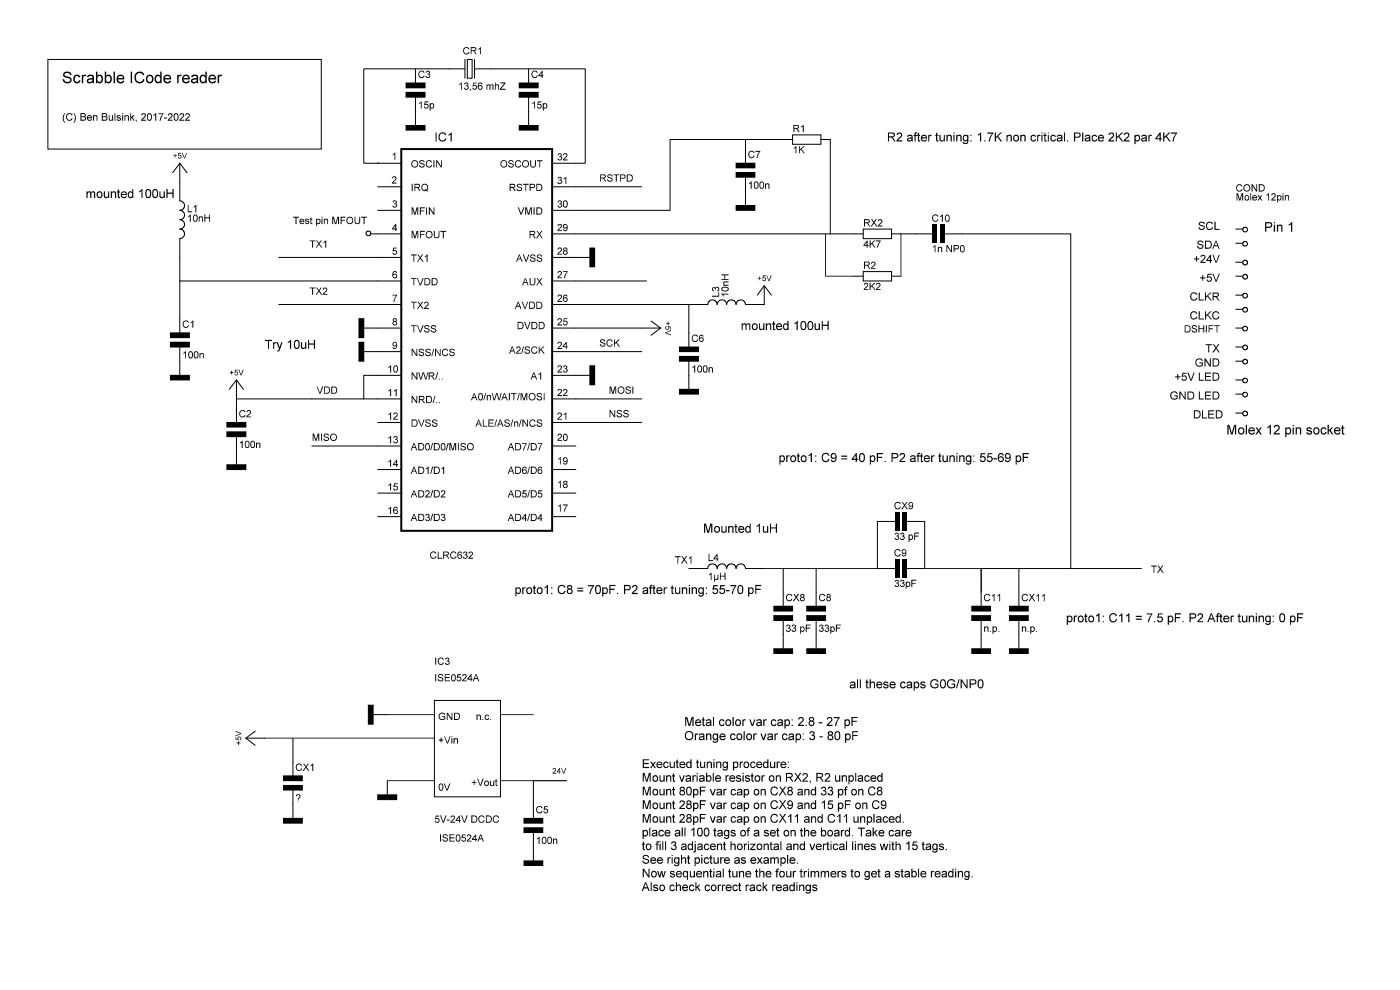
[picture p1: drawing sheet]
<svg xmlns="http://www.w3.org/2000/svg" width="297mm" height="210mm" viewBox="0 0 297 210" stroke-linecap="round" stroke-linejoin="round" font-family="sans-serif">
<defs><g id="words">
<text font-size="3.4" fill="#fff" x="13.2" y="17.7">Scrabble ICode reader</text>
<g font-size="2.9" fill="#fff">
<text x="268.1" y="49.2">Pin 1</text>
<text x="260.1" y="92.2">Molex 12 pin socket</text>
</g>
<g font-size="2.7" fill="#fff">
<text x="92.2" y="30">IC1</text>
<text x="188.2" y="30">R2 after tuning: 1.7K non critical. Place 2K2 par 4K7</text>
<text x="18.2" y="42">mounted 100uH</text>
<text x="157.1" y="70">mounted 100uH</text>
<text x="56.1" y="74">Try 10uH</text>
<text x="165.1" y="98">proto1: C9 = 40 pF. P2 after tuning: 55-69 pF</text>
<text x="149.1" y="113">Mounted 1uH</text>
<text x="109.1" y="126">proto1: C8 = 70pF. P2 after tuning: 55-70 pF</text>
<text x="226.1" y="132">proto1: C11 = 7.5 pF. P2 After tuning: 0 pF</text>
<text x="180.2" y="146">all these caps G0G/NP0</text>
<text x="145.2" y="154">Metal color var cap: 2.8 - 27 pF</text>
<text x="145.2" y="157">Orange color var cap: 3 - 80 pF</text>
</g>
<g font-size="2.6" fill="#fff">
<text x="136.1" y="163">Executed tuning procedure:</text>
<text x="136.1" y="165.9">Mount variable resistor on RX2, R2 unplaced</text>
<text x="136.1" y="168.8">Mount 80pF var cap on CX8 and 33 pf on C8</text>
<text x="136.1" y="171.7">Mount 28pF var cap on CX9 and 15 pF on C9</text>
<text x="136.1" y="174.6">Mount 28pF var cap on CX11 and C11 unplaced.</text>
<text x="136.1" y="177.5">place all 100 tags of a set on the board. Take care</text>
<text x="136.1" y="180.4">to fill 3 adjacent horizontal and vertical lines with 15 tags.</text>
<text x="136.1" y="183.3">See right picture as example.</text>
<text x="136.1" y="186.2">Now sequential tune the four trimmers to get a stable reading.</text>
<text x="136.1" y="189.1">Also check correct rack readings</text>
</g>
<g font-size="2.4" fill="#fff">
<text x="253.8" y="52.8">SDA</text>
<text x="254.2" y="48.8">SCL</text>
<text x="253.2" y="55.8">+24V</text>
<text x="254.5" y="59.8">+5V</text>
<text x="252.4" y="63.8">CLKR</text>
<text x="252.4" y="67.8">CLKC</text>
<text x="253.5" y="77.8">GND</text>
<text x="255.7" y="74.8">TX</text>
<text x="249.2" y="80.8">+5V LED</text>
<text x="248.2" y="84.8">GND LED</text>
<text x="253.1" y="88.8">DLED</text>
</g>
<g font-size="2.2" fill="#fff">
<text x="98.2" y="11.6">CR1</text>
<text x="88.6" y="16.6">C3</text>
<text x="112.6" y="16.6">C4</text>
<text x="88.6" y="23.1">15p</text>
<text x="97.2" y="19">13,56 mhZ</text>
<text x="112.6" y="23.1">15p</text>
<text x="13.2" y="25.6">(C) Ben Bulsink, 2017-2022</text>
<text x="168.1" y="28.1">R1</text>
<text x="83.1" y="34">1</text>
<text x="87.2" y="35.6">OSCIN</text>
<text x="106" y="35.6">OSCOUT</text>
<text x="118.2" y="34">32</text>
<text x="158.7" y="33.6">C7</text>
<text x="168.1" y="32.6">1K</text>
<text x="83.1" y="38.9">2</text>
<text x="87.2" y="40.6">IRQ</text>
<text x="107.9" y="40.6">RSTPD</text>
<text x="118.2" y="39.1">31</text>
<text x="127.2" y="38.6">RSTPD</text>
<text x="158.7" y="40">100n</text>
<text x="262.2" y="40.6">COND</text>
<text x="39.7" y="45">L1</text>
<text x="39.7" y="47.1">10nH</text>
<text x="62.1" y="47.5">Test pin MFOUT</text>
<text x="83.1" y="44.1">3</text>
<text x="87.2" y="45.6">MFIN</text>
<text x="109.9" y="45.6">VMID</text>
<text x="118.2" y="44.1">30</text>
<text x="197.7" y="47.1">C10</text>
<text x="262.2" y="42.5">Molex 12pin</text>
<text x="65.7" y="52.6">TX1</text>
<text x="83.1" y="49.1">4</text>
<text x="87.2" y="50.5">MFOUT</text>
<text x="112.2" y="50.5">RX</text>
<text x="118.2" y="49.1">29</text>
<text x="183.1" y="48">RX2</text>
<text x="183.1" y="52.6">4K7</text>
<text x="197.7" y="53.6">1n NP0</text>
<text x="83.1" y="59.1">6</text>
<text x="83.1" y="54.1">5</text>
<text x="87.2" y="55.5">TX1</text>
<text x="109.5" y="55.5">AVSS</text>
<text x="118.2" y="59.1">27</text>
<text x="118.2" y="54.1">28</text>
<text x="183.1" y="57.1">R2</text>
<text x="65.7" y="62.6">TX2</text>
<text x="83.1" y="64.1">7</text>
<text x="87.2" y="60.5">TVDD</text>
<text x="87.2" y="65.6">TX2</text>
<text x="109.3" y="65.6">AVDD</text>
<text x="110.7" y="60.5">AUX</text>
<text x="118.2" y="64.1">26</text>
<text x="152.7" y="63.1" transform="rotate(-90 152.7 63.1)">L3</text>
<text x="154.6" y="63.1" transform="rotate(-90 154.6 63.1)">10nH</text>
<text x="183.1" y="61.6">2K2</text>
<text x="38.7" y="69.6">C1</text>
<text x="83.1" y="69">8</text>
<text x="87.2" y="70.6">TVSS</text>
<text x="109.6" y="69.8">DVDD</text>
<text x="118.2" y="69">25</text>
<text x="251.2" y="70.6">DSHIFT</text>
<text x="38.7" y="76.1">100n</text>
<text x="83.1" y="74">9</text>
<text x="87.2" y="75.6">NSS/NCS</text>
<text x="108" y="75.1">A2/SCK</text>
<text x="118.2" y="74">24</text>
<text x="127.2" y="73.6">SCK</text>
<text x="146.6" y="72.6">C6</text>
<text x="67.1" y="83.6">VDD</text>
<text x="82.2" y="79">10</text>
<text x="87.2" y="80.6">NWR/..</text>
<text x="112.6" y="80.6">A1</text>
<text x="118.2" y="79">23</text>
<text x="129.1" y="83.6">MOSI</text>
<text x="146.6" y="79">100n</text>
<text x="50.7" y="88.6">C2</text>
<text x="82.2" y="89.1">12</text>
<text x="82.2" y="84.1">11</text>
<text x="87.2" y="85.6">NRD/..</text>
<text x="99.9" y="85">A0/nWAIT/MOSI</text>
<text x="118.2" y="84.1">22</text>
<text x="118.2" y="89.1">21</text>
<text x="129.2" y="88.6">NSS</text>
<text x="50.7" y="95">100n</text>
<text x="66.2" y="93.6">MISO</text>
<text x="82.2" y="94.1">13</text>
<text x="87.2" y="90.6">DVSS</text>
<text x="87.2" y="95.5">AD0/D0/MISO</text>
<text x="100.8" y="90.6">ALE/AS/n/NCS</text>
<text x="107.7" y="95.5">AD7/D7</text>
<text x="118.2" y="93.6">20</text>
<text x="82.2" y="99.1">14</text>
<text x="87.2" y="100.5">AD1/D1</text>
<text x="107.7" y="100.5">AD6/D6</text>
<text x="118.2" y="98.6">19</text>
<text x="82.2" y="104.1">15</text>
<text x="87.2" y="105.5">AD2/D2</text>
<text x="107.7" y="105.5">AD5/D5</text>
<text x="118.2" y="103.5">18</text>
<text x="82.2" y="109.1">16</text>
<text x="87.2" y="110.6">AD3/D3</text>
<text x="107.7" y="110.6">AD4/D4</text>
<text x="118.2" y="108.5">17</text>
<text x="189.7" y="108.1">CX9</text>
<text x="91.1" y="118.6">CLRC632</text>
<text x="143.2" y="119.5">TX1</text>
<text x="150.2" y="119">L4</text>
<text x="189.7" y="118.1">C9</text>
<text x="189.7" y="114.6">33 pF</text>
<text x="150.2" y="123.1">1µH</text>
<text x="189.7" y="124.5">33pF</text>
<text x="244.1" y="121.5">TX</text>
<text x="166.7" y="127.6">CX8</text>
<text x="173.7" y="127.6">C8</text>
<text x="208.7" y="127.6">C11</text>
<text x="216.7" y="127.6">CX11</text>
<text x="166.7" y="134.1">33 pF</text>
<text x="173.7" y="134.1">33pF</text>
<text x="208.7" y="134.1">n.p.</text>
<text x="216.7" y="134.1">n.p.</text>
<text x="92.2" y="141.1">IC3</text>
<text x="92.2" y="144.6">ISE0524A</text>
<text x="93" y="152.7">GND</text>
<text x="101" y="152.7">n.c.</text>
<text x="93" y="157.8">+Vin</text>
<text x="62.7" y="163.6">CX1</text>
<text x="93" y="167.8">0V</text>
<text x="99.9" y="166.8">+Vout</text>
<text x="62.7" y="170.1">?</text>
<text x="113.7" y="172.6">C5</text>
<text x="92.2" y="174.5">5V-24V DCDC</text>
<text x="93.1" y="178.6">ISE0524A</text>
<text x="113.7" y="179.1">100n</text>
</g>
<g font-size="1.7" fill="#fff">
<text x="36.7" y="33.6">+5V</text>
<text x="160.7" y="59.6">+5V</text>
<text x="141.1" y="68.1" transform="rotate(90 141.1 68.1)">+5V</text>
<text x="48.6" y="79.6">+5V</text>
<text x="51.3" y="158.1" transform="rotate(-90 51.3 158.1)">+5V</text>
<text x="117.1" y="164.1">24V</text>
</g>
</g></defs>
<path d="M85.1 31.6h32v81h-32z" fill="none" stroke="#000" stroke-width=".42"/>
<g fill="none" stroke="#000" stroke-width=".21">
<path d="M80.1 34.6h.1M80.1 34.6h5M80.1 39.6h5M117.1 34.6h5.1M117.1 39.6h5.1M80.1 44.6h5M80.1 49.6h5M80.1 54.6h5M80.1 59.6h5M117.1 44.6h5.1M117.1 49.6h5.1M117.1 54.6h5.1"/>
<path d="M117.1 59.6h5.1M80.1 74.6h5M80.1 64.6h5M80.1 69.6h5M80.1 79.6h5M117.1 74.6h5.1M117.1 64.6h5.1M117.1 69.6h5.1M117.1 79.6h5.1M80.1 89.6h5M80.1 84.6h5M80.1 99.6h5"/>
<path d="M80.1 94.6h5M117.1 89.6h5.1M117.1 84.6h5.1M117.1 99.6h5.1M117.1 94.6h5.1M80.1 109.6h5M80.1 104.6h5M117.1 109.6h5.1M117.1 104.6h5.1"/>
</g>
<g fill="#000">
<path d="M83.3 32.8l.6-.4v1.5h-.2v-1.2l-.4 .3zM83.4 37.5a.52 .52 0 0 1 .7 .3 .52 .52 0 0 1-.4 .6l-.3 .3h.7v.2h-1l.3-.4a.58 .58 0 0 0 .4-.8l-.3-.1-.1 .2h-.3zM83.4 52.5h.8v.2h-.6l-.1 .4a.5 .5 0 0 1 .7 .3 .5 .5 0 0 1-.3 .6 .5 .5 0 0 1-.6-.4h.1a.31 .31 0 0 0 .5 .2 .31 .31 0 0 0 .1-.5 .31 .31 0 0 0-.5 0h-.2zM83.4 42.6a.41 .41 0 0 1 .6 0 .41 .41 0 0 1 0 .6 .48 .48 0 0 1 0 .8 .48 .48 0 0 1-.7-.4h.1a.31 .31 0 0 0 .4 .3 .31 .31 0 0 0 .2-.4 .31 .31 0 0 0-.4-.2l.1-.2a.25 .25 0 0 0 .3-.2 .25 .25 0 0 0-.3-.3 .25 .25 0 0 0-.2 .3h-.2zM83.3 62.5h.9l-.4 1-.1 .6h-.2v-.4l.6-1h-.8z"/>
<path d="M87.2 34.7a.8 .8 0 0 1 1.6 0 .8 .8 0 0 1-1.6 0zM87.5 34.8a.57 .57 0 0 0 1.1 0 .57 .57 0 0 0-1.1 0zM89.1 34.1a.6 .6 0 0 1 1 .3h-.2a.32 .32 0 0 0-.4-.2 .32 .32 0 0 0-.3 .3h.1a.68 .68 0 0 1 .8 .6 .61 .61 0 0 1-.7 .5 .61 .61 0 0 1-.5-.6h.2l.3 .3a.3 .3 0 0 0 .5 0 .3 .3 0 0 0-.3-.5 .47 .47 0 0 1-.5-.1 .47 .47 0 0 1 0-.6zM90.5 34.2a.68 .68 0 0 1 1.2 .2l-.3 .1a.56 .56 0 0 0-.9 .1 .56 .56 0 0 0 .6 .7l.4-.3a.32 .32 0 0 1 .1 .3 .32 .32 0 0 1-.4 .2 .77 .77 0 0 1-.8-.4 .77 .77 0 0 1 .1-.9zM91.9 34h.3v1.5h-.3zM92.5 34h.3l.8 1.2v-1.2h.1v1.5h-.2l-.8-1.2v1.2h-.2z"/>
<path d="M92.4 28.1h.2v1.9h-.2zM93.3 28.3a.83 .83 0 0 1 1.4 .3l-.3 .1a.67 .67 0 0 0-1-.2 .67 .67 0 0 0 0 1 .57 .57 0 0 0 .6 .3 .57 .57 0 0 0 .4-.5l.3 .1a.87 .87 0 0 1-1.1 .6 .87 .87 0 0 1-.6-1.2zM95.1 28.6l.7-.5v1.9h-.2v-1.5l-.4 .3z"/>
<path d="M106.2 34.8a.76 .76 0 0 1 1.5 0 .76 .76 0 0 1-1.5 0zM106.3 34.8a.6 .6 0 0 0 1.2 0 .6 .6 0 0 0-1.2 0zM107.9 34.2l.1-.1a.59 .59 0 0 1 1 .3h-.2a.37 .37 0 0 0-.4-.3 .37 .37 0 0 0-.3 .4l.3 .1a.51 .51 0 0 1 .5 .7 .51 .51 0 0 1-.8 .2l-.3-.5 .6 .3a.29 .29 0 0 0 .4-.2 .29 .29 0 0 0-.4-.3 .47 .47 0 0 1-.5-.6zM109.3 34.2a.66 .66 0 0 1 .7-.2 .66 .66 0 0 1 .5 .4l-.1 .1a.52 .52 0 0 0-.8-.1 .52 .52 0 0 0 0 .7 .52 .52 0 0 0 .7 0l.1-.1 .2 .1a.75 .75 0 0 1-1.1 .3 .75 .75 0 0 1-.2-1.2zM110.7 34.8a.8 .8 0 0 1 1.6 0 .8 .8 0 0 1-1.6 0zM111 34.8a.57 .57 0 0 0 1.1 0 .57 .57 0 0 0-1.1 0zM112.5 34h.2v.9a.41 .41 0 0 0 .4 .5 .41 .41 0 0 0 .4-.5v-.9h.2v.9a.62 .62 0 0 1-.6 .7 .62 .62 0 0 1-.6-.7zM113.9 34h1.2v.2h-.5v1.3h-.2v-1.3h-.5z"/>
<path d="M118.4 32.6h.1a.4 .4 0 0 1 .6 0 .4 .4 0 0 1-.1 .6 .49 .49 0 0 1 0 .8 .49 .49 0 0 1-.8-.4h.2a.31 .31 0 0 0 .4 .3 .31 .31 0 0 0 .2-.4 .31 .31 0 0 0-.4-.2l.1-.2a.25 .25 0 0 0 .2-.3 .25 .25 0 0 0-.3-.2 .25 .25 0 0 0-.2 .3h-.1zM119.5 32.6a.52 .52 0 0 1 .8 .1 .52 .52 0 0 1-.2 .8l-.4 .3h.7v.2h-1l.4-.5a.49 .49 0 0 0 .3-.8h-.3l-.2 .2h-.2z"/>
<path d="M118.4 37.6l.1-.1a.4 .4 0 0 1 .6 .1 .4 .4 0 0 1-.1 .6 .49 .49 0 0 1 0 .8 .49 .49 0 0 1-.8-.4h.2a.3 .3 0 0 0 .4 .3 .3 .3 0 0 0 .2-.4 .3 .3 0 0 0-.4-.2l.1-.2a.23 .23 0 0 0 .2-.2 .23 .23 0 0 0-.2-.2 .23 .23 0 0 0-.2 .2h-.2zM119.5 37.9l.6-.4v1.5h-.1v-1.2l-.4 .3z"/>
<path d="M83.9 47.5h.2v1h.1l-.1 .5h-.2v-.3h-.7v-.2zM83.9 47.9l-.5 .6h.5z"/>
<path d="M83.4 57.7l.6-.2 .2 .4h-.2a.34 .34 0 0 0-.5-.2 .34 .34 0 0 0-.1 .6 .48 .48 0 0 1 .8 0 .48 .48 0 0 1-.2 .7 .48 .48 0 0 1-.7-.2l-.1-.6zM83.4 58.5a.35 .35 0 0 0 .7 0 .35 .35 0 0 0-.7 0z"/>
<path d="M87.3 39h.2v1.5h-.2zM87.9 39h.7a.43 .43 0 0 1 .5 .4 .43 .43 0 0 1-.4 .4l.5 .7h-.2l-.5-.6h-.4v.6h-.2zM88.1 39.2v.5h.5a.26 .26 0 0 0 .3-.2 .26 .26 0 0 0-.3-.3zM89.6 39.2a.77 .77 0 0 1 1.1 0 .77 .77 0 0 1-.1 1.1l.2 .2v.1l-.2-.1a.84 .84 0 0 1-1.1-.3 .84 .84 0 0 1 .1-1zM89.8 39.2a.59 .59 0 0 0-.2 .8 .59 .59 0 0 0 .7 .3l-.1-.2a.26 .26 0 0 0 .3 .1 .26 .26 0 0 0 .1-.3 .58 .58 0 0 0-.2-.6 .58 .58 0 0 0-.6-.1z"/>
<path d="M87.3 44h.3l.4 1.3 .4-1.3h.3v1.6h-.2l.1-1.4-.5 1.4h-.2l-.4-1.4v1.4h-.2zM89.1 44h1v.2h-.8v.5h.7v.1h-.7v.8h-.2zM90.4 44h.2v1.6h-.2zM91 44h.2l.8 1.2v-1.2h.2v1.6h-.3l-.7-1.3v1.3h-.2z"/>
<path d="M87.3 49h.3l.4 1.3 .4-1.3h.3v1.5h-.1v-1.3l-.5 1.3h-.2l-.4-1.3v1.3h-.2zM89.1 49h1v.2h-.8v.5h.7v.1h-.7v.7h-.2zM90.3 49.8a.77 .77 0 0 1 1.5 0 .77 .77 0 0 1-1.5 0zM90.5 49.8a.6 .6 0 0 0 1.2 0 .6 .6 0 0 0-1.2 0zM92 49h.2v.9a.41 .41 0 0 0 .4 .5 .41 .41 0 0 0 .4-.5v-.9h.2v.9a.6 .6 0 0 1-.6 .6 .6 .6 0 0 1-.6-.6zM93.4 49h1.3v.2h-.6v1.3h-.2v-1.3h-.5z"/>
<path d="M87.2 54h1.2v.2h-.5v1.3h-.2v-1.3h-.5zM88.6 54h.2l.4 .5 .3-.5h.3l-.5 .7 .6 .8h-.2l-.5-.6-.5 .6h-.2l.6-.8zM90.1 54.4l.6-.4v1.5h-.2v-1.2l-.4 .3z"/>
<path d="M108.1 39h.7a.43 .43 0 0 1 .5 .4 .43 .43 0 0 1-.4 .4l.5 .7h-.2l-.5-.6h-.4v.6h-.2zM108.3 39.2v.5h.5a.26 .26 0 0 0 .3-.2 .26 .26 0 0 0-.3-.3zM109.7 39.2l.2-.2a.56 .56 0 0 1 .8 .4h-.1a.34 .34 0 0 0-.4-.3 .34 .34 0 0 0-.3 .4l.3 .1a.49 .49 0 0 1 .6 .6 .49 .49 0 0 1-.8 .3l-.4-.3v-.2h.2a.38 .38 0 0 0 .4 .4 .38 .38 0 0 0 .3-.4l-.2-.2a.5 .5 0 0 1-.5-.1 .5 .5 0 0 1-.1-.5zM111 39h1.1v.2h-.5v1.3h-.1v-1.3h-.5zM112.4 39h.6a.47 .47 0 0 1 .5 .5 .47 .47 0 0 1-.6 .4h-.3v.6h-.2zM112.6 39.2v.5h.3a.28 .28 0 0 0 .4-.2 .28 .28 0 0 0-.4-.3zM113.8 39h.5a.76 .76 0 0 1 .8 .7 .76 .76 0 0 1-.8 .8h-.5zM114 39.2v1.1h.5a.59 .59 0 0 0 .3-.6 .59 .59 0 0 0-.5-.5z"/>
<path d="M110.1 54h.1l.7 1.5h-.2l-.2-.5h-.6l-.2 .5h-.2zM110.2 54.2l-.3 .7h.5zM110.9 54h.2l.5 1.3 .5-1.3h.2l-.6 1.5h-.2zM112.5 54.2l.2-.2a.55 .55 0 0 1 .9 .4h-.2a.34 .34 0 0 0-.4-.3 .34 .34 0 0 0-.3 .4l.2 .1a.56 .56 0 0 1 .6 .2 .56 .56 0 0 1 0 .6l-.1 .1a.62 .62 0 0 1-1-.5h.2a.37 .37 0 0 0 .4 .4 .37 .37 0 0 0 .3-.5l-.2-.1a.48 .48 0 0 1-.6-.6zM114 54.1l.1-.1a.6 .6 0 0 1 .9 .4h-.2a.34 .34 0 0 0-.4-.3 .34 .34 0 0 0-.3 .4l.2 .1a.57 .57 0 0 1 .6 .1 .57 .57 0 0 1 0 .7l-.1 .1a.62 .62 0 0 1-1-.5h.2a.36 .36 0 0 0 .5 .4 .36 .36 0 0 0 .2-.5l-.2-.1a.46 .46 0 0 1-.5-.1 .46 .46 0 0 1 0-.6z"/>
<path d="M109.9 44h.2l.5 1.3 .4-1.3h.3l-.6 1.6h-.3zM111.4 44h.4l.3 1.3 .4-1.3h.3v1.6h-.2v-1.4l-.3 1.4h-.3l-.4-1.4v1.4h-.2zM113.2 44h.2v1.6h-.2zM113.8 44h.5a.78 .78 0 0 1 .8 .7 .78 .78 0 0 1-.8 .9h-.5zM114 44.2v1.1h.3a.57 .57 0 0 0 .6-.6 .57 .57 0 0 0-.6-.5z"/>
<path d="M112.4 49h.6a.43 .43 0 0 1 .6 .4 .43 .43 0 0 1-.5 .4l.6 .7h-.3l-.5-.6h-.4v.6h-.1zM112.5 49.2v.5h.5a.26 .26 0 0 0 .4-.2 .26 .26 0 0 0-.4-.3zM113.8 49h.2l.4 .5 .4-.5h.3l-.5 .7 .5 .8h-.2l-.4-.6-.5 .6h-.3l.6-.8z"/>
<path d="M118.4 42.6a.4 .4 0 0 1 .6 0 .4 .4 0 0 1 0 .6 .49 .49 0 0 1 0 .8 .49 .49 0 0 1-.8-.4h.2a.3 .3 0 0 0 .4 .3 .3 .3 0 0 0 .2-.4 .3 .3 0 0 0-.4-.2l.1-.2a.26 .26 0 0 0 .3-.2 .26 .26 0 0 0-.3-.3 .26 .26 0 0 0-.3 .3h-.1zM119.6 42.6a.54 .54 0 0 1 .7 0 .54 .54 0 0 1 .1 .7 .56 .56 0 0 1-.5 .8 .56 .56 0 0 1-.5-.8zM119.7 42.8a.63 .63 0 0 0 .3 1.1 .61 .61 0 0 0 .3-.7 .61 .61 0 0 0-.5-.5z"/>
<path d="M118.4 52.7a.52 .52 0 0 1 .8 .1 .52 .52 0 0 1-.4 .8l-.3 .2h.8v.2h-1.1l.2-.4a.68 .68 0 0 0 .6-.9h-.4l-.2 .3-.2-.1zM119.5 52.7a.42 .42 0 0 1 .7-.2 .42 .42 0 0 1-.1 .7 .47 .47 0 0 1 .2 .7 .47 .47 0 0 1-.7 0 .47 .47 0 0 1 .1-.7l-.2-.2zM119.7 52.9a.25 .25 0 0 0 .5 0 .25 .25 0 0 0-.5 0zM119.6 53.6a.3 .3 0 0 0 .6 0 .3 .3 0 0 0-.6 0z"/>
<path d="M118.3 47.7a.52 .52 0 0 1 .9 .1 .52 .52 0 0 1-.4 .8l-.3 .3h.8v.1h-1.1l.2-.4a.71 .71 0 0 0 .6-.8l-.4-.1-.2 .3-.2-.1zM119.5 47.6a.64 .64 0 0 1 .9 .1 .64 .64 0 0 1 0 .9 .47 .47 0 0 1-.4 .5 .47 .47 0 0 1-.5-.5l.2 .2a.36 .36 0 0 0 .5-.1 .36 .36 0 0 0 0-.4 .48 .48 0 0 1-.7 0 .48 .48 0 0 1 0-.7zM119.6 48a.3 .3 0 0 0 .6 0 .3 .3 0 0 0-.6 0z"/>
<path d="M118.3 57.7a.52 .52 0 0 1 .9 0 .52 .52 0 0 1-.3 .8l-.4 .3h.8v.2h-1.1l.2-.4a.6 .6 0 0 0 .5-.9h-.3l-.2 .3-.2-.1zM119.4 57.5h1l-.6 1.5h-.1l.1-.5 .4-.8h-.8z"/>
<path d="M82.4 77.9l.6-.4v1.5h-.2v-1.1l-.4 .2zM83.6 77.6h.1a.61 .61 0 0 1 .7 .2 .61 .61 0 0 1 0 .7 .54 .54 0 0 1-.7 .5 .54 .54 0 0 1-.3-.8zM83.8 77.7a.6 .6 0 0 0-.3 .7 .6 .6 0 0 0 .6 .4 .6 .6 0 0 0 .2-.6 .6 .6 0 0 0-.5-.5z"/>
<path d="M83.4 72.7a.56 .56 0 0 1 .7-.1 .56 .56 0 0 1 .1 .8 .51 .51 0 0 1-.3 .6 .51 .51 0 0 1-.6-.3l.2-.1a.32 .32 0 0 0 .4 .2 .32 .32 0 0 0 .1-.5 .47 .47 0 0 1-.7 .1 .47 .47 0 0 1 .1-.7zM83.5 73a.31 .31 0 0 0 .6 0 .31 .31 0 0 0-.6 0z"/>
<path d="M83.5 67.6a.41 .41 0 0 1 .6 0 .41 .41 0 0 1-.1 .6 .46 .46 0 0 1 .1 .7 .46 .46 0 0 1-.7 0 .46 .46 0 0 1 .1-.7l-.2-.2zM83.5 67.9a.25 .25 0 0 0 .5 0 .25 .25 0 0 0-.5 0zM83.4 68.6a.31 .31 0 0 0 .6 0 .31 .31 0 0 0-.6 0z"/>
<path d="M87.3 74h.2l.8 1.2v-1.2h.2v1.5h-.2l-.8-1.2v1.2h-.2zM88.9 74.2a.62 .62 0 0 1 1.1 .2h-.2a.35 .35 0 0 0-.4-.3 .35 .35 0 0 0-.3 .4h.1a.76 .76 0 0 1 .8 .6 .63 .63 0 0 1-.7 .5 .63 .63 0 0 1-.5-.6l.6 .4a.28 .28 0 0 0 .4-.2 .28 .28 0 0 0-.3-.4h-.1a.43 .43 0 0 1-.5-.1 .43 .43 0 0 1 0-.5zM90.3 74.2l.3-.2a.64 .64 0 0 1 .8 .4h-.2a.34 .34 0 0 0-.4-.3 .34 .34 0 0 0-.3 .4l.2 .1a.54 .54 0 0 1 .7 .7 .54 .54 0 0 1-.9 .2l-.3-.3v-.2h.2a.44 .44 0 0 0 .4 .4 .44 .44 0 0 0 .4-.3l-.3-.3a.51 .51 0 0 1-.5-.1 .51 .51 0 0 1-.1-.5zM91.9 74h.2l-.4 1.5h-.2zM92.3 74h.2l.8 1.2v-1.2h.2v1.5h-.2l-.8-1.2v1.2h-.2zM94 74.1a.7 .7 0 0 1 1.1 .3l-.2 .1a.56 .56 0 0 0-1 .1 .56 .56 0 0 0 .6 .8l.4-.4h.2a.73 .73 0 0 1-1.2 .3 .73 .73 0 0 1 .1-1.1zM95.5 74.1l.1-.1a.64 .64 0 0 1 .9 .4h-.2a.32 .32 0 0 0-.4-.3 .32 .32 0 0 0-.3 .4h.1a.61 .61 0 0 1 .7 .8 .63 .63 0 0 1-.6 .2 .63 .63 0 0 1-.5-.5l.4 .3a.31 .31 0 0 0 .4 .1 .31 .31 0 0 0 0-.5l-.1-.1a.48 .48 0 0 1-.6-.1 .48 .48 0 0 1 .1-.6z"/>
<path d="M87.2 59h1.2v.2h-.5v1.3h-.2v-1.3h-.5zM88.5 59h.1l.6 1.4 .5-1.4h.2l-.6 1.5h-.2zM90 59h.6a.76 .76 0 0 1 .7 .8 .76 .76 0 0 1-.7 .7h-.6zM90.2 59.2v1.1h.4a.58 .58 0 0 0 .5-.6 .58 .58 0 0 0-.5-.5zM91.6 59h.5a.76 .76 0 0 1 .7 .8 .76 .76 0 0 1-.7 .7h-.5zM91.8 59.2v1.1h.4a.58 .58 0 0 0 .4-.6 .58 .58 0 0 0-.5-.5z"/>
<path d="M87.2 64h1.2v.2h-.5v1.3h-.2v-1.3h-.5zM88.6 64h.2l.4 .6 .3-.6h.3l-.5 .7 .6 .8h-.2l-.5-.6-.5 .6h-.2l.6-.8zM90.1 64.1a.55 .55 0 0 1 .8 .3 .55 .55 0 0 1-.4 .7l-.3 .2h.8v.2h-1l.2-.4a.67 .67 0 0 0 .5-.8l-.3-.1-.4 .2z"/>
<path d="M87.2 69h1.2v.2h-.5v1.3h-.2v-1.3h-.5zM88.5 69h.1l.6 1.4 .5-1.4h.2l-.6 1.5h-.2zM90.1 69.1l.3-.1a.56 .56 0 0 1 .7 .4h-.2a.33 .33 0 0 0-.4-.3 .33 .33 0 0 0-.2 .5 .68 .68 0 0 1 .8 .5 .61 .61 0 0 1-.6 .5 .61 .61 0 0 1-.5-.6l.6 .4a.27 .27 0 0 0 .4-.3 .27 .27 0 0 0-.4-.3 .47 .47 0 0 1-.5-.1 .47 .47 0 0 1 0-.6zM91.6 69.1l.2-.1a.52 .52 0 0 1 .7 .4h-.1a.34 .34 0 0 0-.4-.3 .34 .34 0 0 0-.3 .5h.2a.53 .53 0 0 1 .7 .6 .53 .53 0 0 1-.9 .3l-.3-.3v-.2h.2a.37 .37 0 0 0 .4 .4 .37 .37 0 0 0 .3-.5l-.3-.1a.46 .46 0 0 1-.5-.2 .46 .46 0 0 1 .1-.5z"/>
<path d="M108.6 73.5h.2l.5 1.5h-.1l-.2-.5h-.6l-.2 .5h-.2zM108.7 73.7l-.3 .6h.5zM109.6 73.7a.52 .52 0 0 1 .8 .1 .52 .52 0 0 1-.4 .7l-.3 .3h.8v.2h-1l.1-.4a.68 .68 0 0 0 .6-.9h-.3l-.2 .3-.2-.1zM111 73.5h.2l-.5 1.5h-.1zM111.4 73.7l.2-.2a.56 .56 0 0 1 .8 .4h-.1a.34 .34 0 0 0-.5-.3 .34 .34 0 0 0-.2 .5 .62 .62 0 0 1 .8 .6 .63 .63 0 0 1-.6 .4 .63 .63 0 0 1-.5-.6l.5 .3a.29 .29 0 0 0 .5-.2 .29 .29 0 0 0-.5-.3 .47 .47 0 0 1-.4-.6zM112.8 73.7a.7 .7 0 0 1 1.2 .2l-.2 .1a.56 .56 0 0 0-1 .1 .56 .56 0 0 0 .6 .7h.2l.2-.3a.32 .32 0 0 1 .1 .3 .32 .32 0 0 1-.3 .2 .79 .79 0 0 1-.8-.4 .79 .79 0 0 1 0-.9zM114.3 73.5h.2v.8l.8-.8h.2l-.6 .6 .7 .9h-.3l-.6-.7-.2 .2v.5h-.2z"/>
<path d="M109.9 64h.1l.6 1.5h-.2l-.2-.4h-.6l-.2 .4h-.2zM109.9 64.2l-.2 .7h.5zM110.7 64h.2l.5 1.4 .5-1.4h.2l-.6 1.5h-.2zM112.3 64h.5a.76 .76 0 0 1 .7 .8 .76 .76 0 0 1-.7 .7h-.5zM112.4 64.2v1.1h.4a.57 .57 0 0 0 .5-.6 .57 .57 0 0 0-.5-.5zM113.8 64h.5a.76 .76 0 0 1 .8 .7 .76 .76 0 0 1-.8 .8h-.5zM114 64.2v1.1h.4a.49 .49 0 0 0 .5-.7l-.3-.4z"/>
<path d="M109.8 68.3h.5a.78 .78 0 0 1 .8 .7 .78 .78 0 0 1-.7 .8h-.6zM110 68.5v1.1h.7a.59 .59 0 0 0 .2-.7 .59 .59 0 0 0-.6-.4zM111.2 68.3h.2l.5 1.3 .5-1.3h.2l-.6 1.5h-.2zM112.7 68.3h.6a.79 .79 0 0 1 .7 .8 .79 .79 0 0 1-.7 .7h-.6zM112.9 68.5v1.1l.8-.1a.58 .58 0 0 0 .1-.6 .58 .58 0 0 0-.5-.4zM114.3 68.3h.5a.78 .78 0 0 1 .8 .7 .78 .78 0 0 1-.7 .8h-.6zM114.5 68.5v1.1h.6a.59 .59 0 0 0 .2-.7 .59 .59 0 0 0-.5-.4z"/>
<path d="M111.4 59h.1l.6 1.5h-.2l-.1-.5h-.7l-.1 .5h-.3zM111.4 59.2l-.2 .7h.5zM112.4 59h.2v.9a.42 .42 0 0 0 .4 .5 .42 .42 0 0 0 .4-.5v-.9h.2v.9a.62 .62 0 0 1-.6 .6 .62 .62 0 0 1-.6-.6zM113.8 59h.2l.4 .5 .4-.5h.3l-.5 .7 .5 .8h-.2l-.5-.6-.4 .6h-.3l.6-.8z"/>
<path d="M118.3 67.7a.52 .52 0 0 1 .9 .1 .52 .52 0 0 1-.4 .7l-.3 .3h.8v.2h-1.1l.2-.4a.61 .61 0 0 0 .5-.9h-.3l-.2 .2h-.2zM119.6 67.5h.8v.2h-.6l-.1 .4a.5 .5 0 0 1 .7 .3 .5 .5 0 0 1-.4 .6 .5 .5 0 0 1-.6-.4h.2a.31 .31 0 0 0 .5 .2 .31 .31 0 0 0 .1-.5 .31 .31 0 0 0-.5 0h-.2z"/>
<path d="M118.3 62.7a.52 .52 0 0 1 .9 0 .52 .52 0 0 1-.3 .8l-.4 .3h.8v.3h-1.1l.2-.5a.72 .72 0 0 0 .6-.9h-.4l-.2 .2h-.2zM119.6 62.7l.6-.2 .2 .3-.2 .1a.36 .36 0 0 0-.5-.2 .36 .36 0 0 0-.1 .5 .51 .51 0 0 1 .8 .2 .51 .51 0 0 1-.4 .7 .51 .51 0 0 1-.6-.5zM119.6 63.5a.31 .31 0 0 0 .6 0 .31 .31 0 0 0-.6 0z"/>
<path d="M118.4 72.6a.52 .52 0 0 1 .8 .2 .52 .52 0 0 1-.3 .7l-.4 .3h.8v.2h-1.1l.2-.4a.58 .58 0 0 0 .5-.9h-.3l-.2 .2h-.2zM120.1 72.5h.1v1h.2v.2h-.2v.3h-.1v-.3h-.8zM120.1 72.9l-.5 .6h.5z"/>
<path d="M118.4 77.6a.54 .54 0 0 1 .8 .3 .54 .54 0 0 1-.4 .7l-.3 .2h.8v.2h-1.1l.2-.4a.64 .64 0 0 0 .5-.9h-.3l-.2 .2h-.2zM119.5 77.7a.42 .42 0 0 1 .7-.2 .42 .42 0 0 1-.1 .7 .48 .48 0 0 1 0 .8 .48 .48 0 0 1-.7-.4h.2a.3 .3 0 0 0 .4 .3 .3 .3 0 0 0 .2-.4 .3 .3 0 0 0-.4-.2v-.2a.24 .24 0 0 0 .3-.2 .24 .24 0 0 0-.1-.3 .24 .24 0 0 0-.3 .3h-.2z"/>
<path d="M82.4 87.9l.6-.4v1.5h-.2v-1.2l-.4 .3zM83.6 87.6a.55 .55 0 0 1 .8 .3 .55 .55 0 0 1-.5 .7l-.2 .3h.7v.1h-1l.2-.4a.67 .67 0 0 0 .5-.8l-.2-.1-.3 .3-.2-.1z"/>
<path d="M82.4 82.9l.6-.4v1.5h-.2v-1.2l-.4 .3zM83.6 82.9l.6-.4v1.5h-.3v-1.2l-.3 .3z"/>
<path d="M82.4 97.9l.6-.4v1.5h-.2v-1.2l-.3 .2zM84.1 97.5h.1v1h.3l-.1 .2h-.2v.3h-.2v-.3h-.6v-.2zM84 97.9l-.4 .6h.4z"/>
<path d="M82.4 92.9l.6-.4v1.5h-.2v-1.2l-.3 .2zM83.6 92.6a.41 .41 0 0 1 .6 0 .41 .41 0 0 1 0 .6 .48 .48 0 0 1 0 .8 .48 .48 0 0 1-.8-.4h.2a.3 .3 0 0 0 .3 .3 .3 .3 0 0 0 .3-.4 .3 .3 0 0 0-.4-.2v-.2a.25 .25 0 0 0 .4-.2 .25 .25 0 0 0-.3-.3 .25 .25 0 0 0-.2 .3h-.3z"/>
<path d="M87.8 94h.1l.6 1.5h-.2l-.2-.5h-.6l-.2 .5h-.2zM87.8 94.2l-.2 .7h.5zM88.7 94h.7a.79 .79 0 0 1 .6 .8 .79 .79 0 0 1-.7 .7h-.6zM88.9 94.2v1.1h.4a.58 .58 0 0 0 .5-.6 .58 .58 0 0 0-.5-.5zM90.3 94.2a.56 .56 0 0 1 .8-.1 .56 .56 0 0 1 .1 .8 .53 .53 0 0 1-.6 .7 .53 .53 0 0 1-.4-.8zM90.5 94.2a.7 .7 0 0 0 .3 1.2 .68 .68 0 0 0-.2-1.2zM91.7 94h.2l-.5 1.5h-.1zM92 94h.6a.79 .79 0 0 1 .7 .8 .79 .79 0 0 1-.7 .7h-.6zM92.2 94.2v1.1h.4a.57 .57 0 0 0 .5-.5 .57 .57 0 0 0-.5-.6zM93.7 94.1a.61 .61 0 0 1 .7 .1 .61 .61 0 0 1 .1 .8 .53 .53 0 0 1-.6 .6 .53 .53 0 0 1-.4-.8zM93.8 94.2a.75 .75 0 0 0 .3 1.2 .68 .68 0 0 0-.2-1.2zM95 94h.2l-.5 1.5h-.1zM95.3 94h.4l.4 1.3 .3-1.3h.4v1.5h-.2v-1.3l-.4 1.3h-.3l-.4-1.3v1.3h-.2zM97.2 94h.1v1.5h-.1zM97.9 94.1l.1-.1a.55 .55 0 0 1 .8 .4h-.2a.34 .34 0 0 0-.3-.3 .34 .34 0 0 0-.3 .4l.3 .1a.51 .51 0 0 1 .5 .7 .51 .51 0 0 1-.8 .2l-.3-.3v-.2h.1a.37 .37 0 0 0 .5 .4 .37 .37 0 0 0 .3-.5l-.4-.1a.44 .44 0 0 1-.4-.2 .44 .44 0 0 1 .1-.5zM99.1 94.8a.76 .76 0 0 1 1.5 0 .76 .76 0 0 1-1.5 0zM99.3 94.7a.57 .57 0 0 0 1.1 0 .57 .57 0 0 0-1.1 0z"/>
<path d="M87.3 89h.5a.76 .76 0 0 1 .8 .7 .76 .76 0 0 1-.7 .8h-.6zM87.5 89.2v1.1h.7a.59 .59 0 0 0 .2-.7 .59 .59 0 0 0-.6-.4zM88.7 89h.2l.5 1.3 .5-1.3h.2l-.6 1.5h-.2zM90.3 89.2l.2-.2a.61 .61 0 0 1 .9 .4h-.2a.34 .34 0 0 0-.4-.3 .34 .34 0 0 0-.3 .4l.3 .1a.51 .51 0 0 1 .6 .7 .51 .51 0 0 1-.8 .2l-.4-.3v-.2h.2a.38 .38 0 0 0 .4 .4 .38 .38 0 0 0 .3-.4l-.3-.2a.48 .48 0 0 1-.5-.6zM91.7 89.2a.61 .61 0 0 1 1.1 .2h-.2a.32 .32 0 0 0-.4-.3 .32 .32 0 0 0-.2 .5 .62 .62 0 0 1 .8 .7 .66 .66 0 0 1-.7 .2 .66 .66 0 0 1-.5-.5h.2l.1 .2 .2 .1a.3 .3 0 0 0 .5-.1 .3 .3 0 0 0-.4-.4 .47 .47 0 0 1-.5-.6z"/>
<path d="M87.3 79h.2l.8 1.2v-1.2h.3v1.5h-.3l-.8-1.2v1.2h-.2zM88.7 79h.2l.4 1.3 .4-1.3h.3l.3 1.3 .4-1.3h.1l-.4 1.5h-.2l-.4-1.3-.4 1.3h-.2zM90.9 79h.7a.43 .43 0 0 1 .5 .3 .43 .43 0 0 1-.4 .5l.5 .7h-.2l-.6-.7h-.3v.7h-.2zM91.1 79.2v.5h.5a.26 .26 0 0 0 .4-.2 .26 .26 0 0 0-.4-.3zM92.8 79h.2l-.5 1.5h-.2zM93.1 80.3h.2v.2h-.2zM93.7 80.3h.2v.2h-.2z"/>
<path d="M87.3 84h.2l.8 1.2v-1.2h.2v1.5h-.2l-.8-1.2v1.2h-.2zM88.9 84h.6a.43 .43 0 0 1 .6 .4 .43 .43 0 0 1-.5 .4l.6 .7h-.3l-.4-.6h-.4v.6h-.2zM89.1 84.2v.5h.4a.26 .26 0 0 0 .4-.2 .26 .26 0 0 0-.4-.3zM90.4 84h.5a.76 .76 0 0 1 .8 .8 .76 .76 0 0 1-.8 .7h-.5zM90.6 84.2v1.1h.3a.57 .57 0 0 0 .6-.5 .57 .57 0 0 0-.6-.6zM92.2 84h.2l-.5 1.5h-.1zM92.5 85.3h.3v.2h-.3zM93.1 85.3h.2v.2h-.2z"/>
<path d="M100.5 83.4h.2l.6 1.5h-.2l-.2-.4h-.6l-.2 .4h-.2zM100.6 83.6l-.2 .6h.4zM101.6 83.5a.58 .58 0 0 1 .7 .1 .58 .58 0 0 1 .1 .7 .54 .54 0 0 1-.6 .6 .54 .54 0 0 1-.4-.7zM101.8 83.6a.67 .67 0 0 0 .2 1.2 .79 .79 0 0 0-.1-1.2zM103 83.4h.1l-.4 1.5h-.2zM103.3 83.8h.2v.1a.4 .4 0 0 1 .4-.1 .4 .4 0 0 1 .3 .4v.7h-.2v-.7a.28 .28 0 0 0-.3-.2 .28 .28 0 0 0-.2 .3v.6h-.2zM104.4 83.4h.1l.4 1.3 .3-1.3h.3l.4 1.3 .3-1.3h.2l-.4 1.5h-.2l-.4-1.3-.4 1.3h-.3zM106.9 83.4h.2l.6 1.5h-.2l-.1-.4h-.7l-.2 .4h-.2zM107 83.6l-.2 .6h.5zM107.9 83.4h.3v1.5h-.3zM108.4 83.4h1.2v.2h-.5v1.3h-.2v-1.3h-.5zM110.1 83.4h.2l-.4 1.5h-.2zM110.4 83.4h.4l.4 1.3 .3-1.3h.4l-.1 1.5h-.1v-1.3l-.4 1.3h-.3l-.4-1.3v1.3h-.2zM112.1 84.2a.8 .8 0 0 1 1.6 0 .8 .8 0 0 1-1.6 0zM112.4 84.2a.58 .58 0 0 0 1.1 0 .58 .58 0 0 0-1.1 0zM113.9 83.6l.1-.1a.6 .6 0 0 1 1 .3h-.2a.34 .34 0 0 0-.4-.3 .34 .34 0 0 0-.3 .4l.2 .1a.56 .56 0 0 1 .7 .7 .61 .61 0 0 1-.7 .3 .61 .61 0 0 1-.5-.6l.4 .3a.31 .31 0 0 0 .5 .1 .31 .31 0 0 0-.1-.5v-.1a.51 .51 0 0 1-.6-.1 .51 .51 0 0 1-.1-.5zM115.4 83.4h.1v1.5h-.1z"/>
<path d="M101.5 89h.1l.6 1.5h-.2l-.1-.5h-.7l-.2 .5h-.2zM101.5 89.2l-.2 .7h.5zM102.4 89h.2v1.3h.8v.2h-1zM103.6 89h1.1v.2h-.9v.5h.8v.1h-.8v.5h.9v.2h-1.1zM105.3 89h.2l-.5 1.5h-.1zM106 89h.2l.6 1.5h-.2l-.1-.5h-.7l-.1 .5h-.2zM106.1 89.2l-.2 .7h.5zM107.1 89.2l.2-.2a.61 .61 0 0 1 .9 .4h-.3a.32 .32 0 0 0-.4-.3 .32 .32 0 0 0-.1 .5 .62 .62 0 0 1 .8 .7 .64 .64 0 0 1-.7 .2 .64 .64 0 0 1-.5-.5h.1a.44 .44 0 0 0 .5 .3 .44 .44 0 0 0 .4-.3l-.4-.2a.46 .46 0 0 1-.5-.1 .46 .46 0 0 1 0-.5zM108.7 89h.2l-.4 1.5h-.2zM109.1 89.4h.1v.2a.38 .38 0 0 1 .5-.2 .38 .38 0 0 1 .2 .4v.7h-.1v-.6a.28 .28 0 0 0-.3-.3 .28 .28 0 0 0-.3 .3v.6h-.1zM110.5 89h.2l-.5 1.5h-.1zM110.8 89h.2l.8 1.2v-1.2h.2v1.5h-.2l-.8-1.2v1.2h-.2zM112.5 89.2a.68 .68 0 0 1 1.1 .2l-.2 .1a.55 .55 0 0 0-.9-.1 .55 .55 0 0 0 .2 .9 .48 .48 0 0 0 .8-.3h.1a.72 .72 0 0 1-1 .5 .72 .72 0 0 1-.2-1.1zM113.9 89.2l.2-.2a.61 .61 0 0 1 .9 .4h-.2a.32 .32 0 0 0-.4-.3 .32 .32 0 0 0-.2 .5 .62 .62 0 0 1 .8 .7 .64 .64 0 0 1-.7 .2 .64 .64 0 0 1-.5-.5h.2l.1 .2 .2 .1a.32 .32 0 0 0 .6-.2 .31 .31 0 0 0-.5-.3 .45 .45 0 0 1-.5-.6z"/>
<path d="M108.3 94h.2l.6 1.5h-.2l-.2-.5h-.6l-.2 .5h-.2zM108.4 94.2l-.2 .7h.4zM109.3 94h.5a.78 .78 0 0 1 .8 .7 .78 .78 0 0 1-.7 .8h-.6zM109.5 94.2v1.1h.4a.58 .58 0 0 0 .5-.6 .58 .58 0 0 0-.6-.5zM110.7 94h1.1l-.5 1-.1 .5h-.2v-.3l.6-1h-.9zM112.3 94h.1l-.4 1.5h-.2zM112.6 94h.6a.78 .78 0 0 1 .7 .8 .78 .78 0 0 1-.7 .7h-.6zM112.8 94.2v1.1h.4a.58 .58 0 0 0 .5-.6 .58 .58 0 0 0-.5-.5zM114.1 94h1l-.5 1-.1 .5h-.2l.1-.4 .5-.9h-.8z"/>
<path d="M113.2 79h.1l.7 1.5h-.3l-.1-.4h-.7l-.2 .4h-.1zM113.2 79.2l-.2 .6h.5zM114.2 79.4l.6-.4v1.5h-.2v-1.2l-.3 .2z"/>
<path d="M118.4 97.4l.6-.4v1.5h-.2v-1.2l-.4 .3zM119.5 97.2a.62 .62 0 0 1 .8 0 .62 .62 0 0 1 .1 .8 .47 .47 0 0 1-.4 .6 .47 .47 0 0 1-.5-.5h.1a.34 .34 0 0 0 .5 .2 .34 .34 0 0 0 .1-.5 .47 .47 0 0 1-.6 .1 .47 .47 0 0 1-.1-.7zM119.6 97.5a.31 .31 0 0 0 .6 0 .31 .31 0 0 0-.6 0z"/>
<path d="M118.3 92.2a.52 .52 0 0 1 .9 0 .52 .52 0 0 1-.3 .8l-.4 .3h.8v.2h-1.1l.2-.4a.68 .68 0 0 0 .6-.9h-.4l-.2 .3-.2-.1zM119.6 92.1a.64 .64 0 0 1 .8 .2 .64 .64 0 0 1 0 .7 .5 .5 0 0 1-.6 .6 .5 .5 0 0 1-.4-.7zM119.8 92.2a.69 .69 0 0 0 .2 1.1 .73 .73 0 0 0-.1-1.1z"/>
<path d="M118.4 82.5a.55 .55 0 0 1 .8 .4 .55 .55 0 0 1-.5 .7l-.2 .2h.8v.2h-1.1l.2-.4a.64 .64 0 0 0 .5-.9h-.3l-.2 .2h-.2zM119.5 82.6a.52 .52 0 0 1 .8 .1 .52 .52 0 0 1-.2 .8l-.4 .3h.7v.2h-1l.4-.5a.49 .49 0 0 0 .3-.8h-.3l-.2 .2h-.2z"/>
<path d="M118.4 87.6a.55 .55 0 0 1 .8 .3 .55 .55 0 0 1-.5 .7l-.2 .3h.8v.1h-1.1l.2-.4a.64 .64 0 0 0 .5-.9l-.7 .2zM119.5 87.9l.6-.4v1.5h-.1v-1.2l-.4 .3z"/>
<path d="M82.4 107.9l.6-.4v1.6h-.2v-1.3l-.4 .3zM83.6 107.7l.6-.2 .2 .3-.2 .1a.34 .34 0 0 0-.5-.2 .34 .34 0 0 0-.1 .5 .48 .48 0 0 1 .7 .1 .48 .48 0 0 1-.1 .7 .48 .48 0 0 1-.6-.1l-.2-.4zM83.6 108.5a.31 .31 0 0 0 .6 0 .31 .31 0 0 0-.6 0z"/>
<path d="M82.4 102.9l.6-.4v1.5h-.2v-1.2l-.3 .2zM83.6 102.5h.8v.2h-.6l-.1 .4a.5 .5 0 0 1 .7 .3 .5 .5 0 0 1-.3 .6 .5 .5 0 0 1-.7-.4h.2a.33 .33 0 0 0 .5 .2 .33 .33 0 0 0 .1-.5 .33 .33 0 0 0-.5 0h-.3z"/>
<path d="M87.8 99h.1l.6 1.5h-.2l-.2-.5h-.6l-.2 .5h-.2zM87.8 99.2l-.2 .7h.5zM88.7 99h.6a.78 .78 0 0 1 .7 .8 .78 .78 0 0 1-.7 .7h-.6zM88.9 99.2v1.1h.6l.2-.1a.59 .59 0 0 0 .1-.7 .59 .59 0 0 0-.5-.3zM90.3 99.4l.6-.4v1.5h-.2v-1.2l-.4 .3zM91.7 99h.2l-.5 1.5h-.1zM92 99h.6a.79 .79 0 0 1 .7 .7 .79 .79 0 0 1-.7 .8h-.6zM92.2 99.2v1.1h.4a.57 .57 0 0 0 .5-.5 .57 .57 0 0 0-.5-.6zM93.6 99.4l.6-.4v1.5h-.2v-1.2l-.4 .3z"/>
<path d="M87.8 104h.1l.6 1.5h-.2l-.2-.5h-.6l-.2 .5h-.2zM87.8 104.2l-.2 .7h.5zM88.7 104h.6a.76 .76 0 0 1 .7 .8 .76 .76 0 0 1-.7 .7h-.6zM88.9 104.2v1.1h.6l.2-.1a.59 .59 0 0 0 .1-.7 .59 .59 0 0 0-.5-.3zM90.3 104.1a.52 .52 0 0 1 .8 .1 .52 .52 0 0 1-.3 .8l-.4 .3h.8v.2h-1l.2-.4a.77 .77 0 0 0 .5-.8l-.3-.1-.4 .2zM91.7 104h.2l-.5 1.5h-.1zM92 104h.6a.76 .76 0 0 1 .7 .8 .76 .76 0 0 1-.7 .7h-.6zM92.2 104.2v1.1h.4a.57 .57 0 0 0 .5-.5 .57 .57 0 0 0-.5-.6zM93.6 104.1a.52 .52 0 0 1 .8 .1 .52 .52 0 0 1-.3 .8l-.4 .3h.8v.2h-1l.2-.4a.77 .77 0 0 0 .5-.8l-.3-.1-.2 .2h-.2z"/>
<path d="M87.8 109h.1l.6 1.5h-.2l-.2-.4h-.6l-.2 .4h-.2zM87.8 109.2l-.2 .7h.5zM88.7 109h.6a.76 .76 0 0 1 .7 .8 .76 .76 0 0 1-.7 .7h-.6zM88.9 109.2v1.1l.8-.1a.63 .63 0 0 0 .1-.6 .63 .63 0 0 0-.5-.4zM90.3 109.1h.1a.41 .41 0 0 1 .6 0 .41 .41 0 0 1-.1 .6 .48 .48 0 0 1 0 .8 .48 .48 0 0 1-.7-.4h.2a.3 .3 0 0 0 .3 .3 .3 .3 0 0 0 .3-.4 .3 .3 0 0 0-.4-.2v-.2a.25 .25 0 0 0 .3-.2 .25 .25 0 0 0-.3-.3 .25 .25 0 0 0-.2 .3h-.2zM91.7 109h.2l-.5 1.5h-.1zM92 109h.6a.76 .76 0 0 1 .7 .8 .76 .76 0 0 1-.7 .7h-.6zM92.2 109.2v1.1h.4a.57 .57 0 0 0 .6-.6 .57 .57 0 0 0-.6-.5zM93.7 109.1a.41 .41 0 0 1 .6 0 .41 .41 0 0 1-.1 .6 .48 .48 0 0 1 0 .8 .48 .48 0 0 1-.7-.4h.2a.3 .3 0 0 0 .4 .3 .3 .3 0 0 0 .2-.4 .3 .3 0 0 0-.4-.2v-.2a.26 .26 0 0 0 .3-.2 .26 .26 0 0 0-.2-.3 .26 .26 0 0 0-.3 .3h-.1z"/>
<path d="M91.5 117.1a.67 .67 0 0 1 1.1 .3l-.2 .1a.55 .55 0 0 0-.8-.2 .55 .55 0 0 0-.1 .9 .5 .5 0 0 0 .5 .2 .5 .5 0 0 0 .4-.4h.2a.73 .73 0 0 1-1.1 .4 .73 .73 0 0 1-.1-1.2zM92.9 117h.1v1.3h.8v.2h-1zM94 117h.7a.43 .43 0 0 1 .5 .4 .43 .43 0 0 1-.4 .5l.5 .6h-.2l-.5-.6h-.4v.6h-.2zM94.2 117.2v.5h.5a.27 .27 0 0 0 .3-.2 .27 .27 0 0 0-.3-.3zM95.7 117.1a.67 .67 0 0 1 1.1 .3l-.2 .1a.56 .56 0 0 0-.8-.2 .56 .56 0 0 0 0 .9 .5 .5 0 0 0 .5 .2 .5 .5 0 0 0 .3-.4h.3a.74 .74 0 0 1-1.2 .4 .74 .74 0 0 1 0-1.2zM97.2 117.1h.6l.2 .2-.2 .1a.33 .33 0 0 0-.4-.2 .33 .33 0 0 0-.2 .5 .49 .49 0 0 1 .8 .2 .49 .49 0 0 1-.3 .7 .49 .49 0 0 1-.6-.4l-.1-.7zM97.2 118a.32 .32 0 0 0 .6 0 .32 .32 0 0 0-.6 0zM98.3 117.1h.1a.41 .41 0 0 1 .6 0 .41 .41 0 0 1-.1 .6 .48 .48 0 0 1 0 .8 .48 .48 0 0 1-.7-.4h.2a.31 .31 0 0 0 .3 .3 .31 .31 0 0 0 .3-.4 .31 .31 0 0 0-.4-.2v-.2a.25 .25 0 0 0 .3-.2 .25 .25 0 0 0-.3-.3 .25 .25 0 0 0-.2 .3h-.2zM99.5 117.1a.53 .53 0 0 1 .8 .2 .53 .53 0 0 1-.4 .8l-.3 .2h.8v.2h-1l.2-.4a.67 .67 0 0 0 .5-.8l-.3-.1-.4 .2z"/>
<path d="M108.3 109h.2l.6 1.5h-.2l-.2-.4h-.6l-.2 .4h-.2zM108.4 109.2l-.2 .7h.4zM109.3 109h.5a.76 .76 0 0 1 .8 .7 .76 .76 0 0 1-.7 .8h-.6zM109.5 109.2v1.1h.4a.49 .49 0 0 0 .5-.7l-.2-.4zM111.4 109h.2v1h.2v.2h-.2v.3h-.2v-.3h-.7zM111.4 109.4l-.5 .6h.5zM112.3 109h.1l-.4 1.5h-.2zM112.6 109h.6a.76 .76 0 0 1 .7 .8 .76 .76 0 0 1-.7 .7h-.6zM112.8 109.2v1.1h.4a.58 .58 0 0 0 .5-.6 .58 .58 0 0 0-.5-.5zM114.8 109h.1v1h.2v.2h-.2v.3h-.2v-.3h-.7zM114.7 109.4l-.4 .6h.4z"/>
<path d="M108.3 99h.2l.6 1.5h-.2l-.2-.5h-.6l-.2 .5h-.2zM108.4 99.2l-.2 .7h.4zM109.3 99h.5a.78 .78 0 0 1 .8 .7 .78 .78 0 0 1-.7 .8h-.6zM109.5 99.2v1.1h.4a.58 .58 0 0 0 .5-.6 .58 .58 0 0 0-.6-.5zM111 99.1l.5-.1 .3 .4h-.3a.35 .35 0 0 0-.4-.2 .35 .35 0 0 0-.2 .5 .51 .51 0 0 1 .8 .2 .51 .51 0 0 1-.4 .7 .51 .51 0 0 1-.6-.5l.1-.7zM110.9 100a.35 .35 0 0 0 .7 0 .35 .35 0 0 0-.7 0zM112.3 99h.1l-.4 1.5h-.2zM112.6 99h.6a.78 .78 0 0 1 .7 .8 .78 .78 0 0 1-.7 .7h-.6zM112.8 99.2v1.1h.4a.58 .58 0 0 0 .5-.6 .58 .58 0 0 0-.5-.5zM114.2 99.2l.6-.2 .3 .3-.2 .1a.34 .34 0 0 0-.5-.2 .34 .34 0 0 0-.1 .5 .49 .49 0 0 1 .7 .2 .49 .49 0 0 1-.3 .7 .49 .49 0 0 1-.6-.5zM114.3 100.1a.32 .32 0 0 0 .6 0 .32 .32 0 0 0-.6 0z"/>
<path d="M108.3 104h.2l.6 1.5h-.2l-.2-.5h-.6l-.2 .5h-.2zM108.4 104.2l-.2 .7h.4zM109.3 104h.5a.76 .76 0 0 1 .8 .8 .76 .76 0 0 1-.7 .7h-.6zM109.5 104.2v1.1h.4a.58 .58 0 0 0 .5-.6 .58 .58 0 0 0-.6-.5zM111 104h.7v.2h-.6l-.1 .4a.51 .51 0 0 1 .7 .4 .51 .51 0 0 1-.4 .6 .51 .51 0 0 1-.6-.5h.3a.32 .32 0 0 0 .4 .2 .32 .32 0 0 0 .1-.5 .32 .32 0 0 0-.5 0h-.2zM112.3 104h.1l-.4 1.5h-.2zM112.6 104h.6a.76 .76 0 0 1 .7 .8 .76 .76 0 0 1-.7 .7h-.6zM112.8 104.2v1.1h.4a.58 .58 0 0 0 .5-.6 .58 .58 0 0 0-.5-.5zM114.3 104h.7v.2h-.6l-.1 .4a.49 .49 0 0 1 .7 .3 .49 .49 0 0 1-.3 .7 .49 .49 0 0 1-.6-.5h.2a.33 .33 0 0 0 .4 .2 .33 .33 0 0 0 .1-.5 .33 .33 0 0 0-.5 0h-.2z"/>
<path d="M118.4 107.4l.6-.4v1.5h-.2v-1.2l-.4 .3zM119.4 107h1l-.6 1.5h-.1l.1-.5 .4-.8h-.8z"/>
<path d="M118.4 102.4l.6-.4v1.5h-.2v-1.2l-.4 .3zM119.5 102.2a.42 .42 0 0 1 .7-.2 .42 .42 0 0 1-.1 .7 .45 .45 0 0 1 .2 .7 .45 .45 0 0 1-.7 0 .45 .45 0 0 1 .1-.7l-.2-.3zM119.7 102.4a.25 .25 0 0 0 .5 0 .25 .25 0 0 0-.5 0zM119.6 103.1a.3 .3 0 0 0 .6 0 .3 .3 0 0 0-.6 0z"/>
</g>
<path d="M99.1 12.6h1.1v4h-1.1z" fill="#fff"/>
<g fill="none" stroke="#000" stroke-width=".21">
<path d="M86.1 17.6h4.1v1h-4.1zM86.1 19.6h4.1v1h-4.1zM88.1 14.6v3M98.6 14.6h-21.4v20h2.9M98.6 12.6v4M99.1 12.6h1.1v4h-1.1zM100.7 14.6h23.5v20h-2M100.7 12.6v4M110.2 17.6h4v1h-4zM110.2 19.6h4v1h-4zM112.1 14.6v3M38.1 34.6v8l.8 .3 .3 .6-.2 .7-.4 .3-.5 .1 .8 .3 .3 .6-.2 .7-.4 .3-.5 .1 .6 .2 .5 .7-.3 .8-.8 .3 .7 .3 .4 .6-.3 .8-.8 .3v9h42"/>
<path d="M38.1 34.6l1.6 2M38.1 34.6l-1.4 2M86.1 26.6h4.1v1h-4.1zM88.1 20.6v6M110.2 26.6h4v1h-4zM112.1 20.6v6M38.1 59.6v11M36.2 70.6h4v1h-4zM36.2 72.6h4v1h-4zM36.2 79.6h4v1h-4zM38.1 73.6v6M144.1 73.6h4.1v1h-4.1z"/>
<path d="M144.1 75.6h4.1v1h-4.1zM146.1 64.6v9M146.1 76.6v6M162.1 60.6v4h-3.9l-.2-.5-.6-.5-.9 .2-.3 .5v.3l-.2-.6-.6-.4-.8 .2-.3 .3-.2 .5-.1-.6-.6-.4-.8 .2-.3 .3-.2 .5-.3-.8-.9-.2-.5 .4-.2 .6h-28M162.1 60.6l1.6 2M162.1 60.6l-1.4 2M144.1 82.6h4.1v1h-4.1z"/>
</g>
<g fill="#000">
<path d="M86.1 17.6h4.1v1h-4.1zM86.1 19.6h4.1v1h-4.1zM110.2 17.6h4v1h-4zM110.2 19.6h4v1h-4zM86.1 26.6h4.1v1h-4.1zM110.2 26.6h4v1h-4zM36.2 70.6h4v1h-4zM36.2 72.6h4v1h-4zM36.2 79.6h4v1h-4zM144.1 73.6h4.1v1h-4.1zM144.1 75.6h4.1v1h-4.1zM144.1 82.6h4.1v1h-4.1z"/>
<path d="M88.9 15.2a.68 .68 0 0 1 1.2 .2l-.2 .1a.56 .56 0 0 0-1 .1 .56 .56 0 0 0 .6 .7l.4-.3h.2a.72 .72 0 0 1-1 .5 .72 .72 0 0 1-.3-1.1zM90.4 15.2a.42 .42 0 0 1 .7-.1 .42 .42 0 0 1-.1 .6 .48 .48 0 0 1 0 .8 .48 .48 0 0 1-.7-.4h.2a.31 .31 0 0 0 .3 .3 .31 .31 0 0 0 .3-.4 .31 .31 0 0 0-.4-.2v-.2a.25 .25 0 0 0 .3-.2 .25 .25 0 0 0-.2-.3 .25 .25 0 0 0-.3 .3h-.2z"/>
<path d="M97.4 17.9l.6-.4v1.5h-.2v-1.2l-.4 .3zM98.5 17.7a.43 .43 0 0 1 .7-.2 .43 .43 0 0 1-.1 .7 .48 .48 0 0 1 0 .8 .48 .48 0 0 1-.7-.4h.2a.3 .3 0 0 0 .4 .3 .3 .3 0 0 0 .2-.4 .3 .3 0 0 0-.4-.2v-.2a.26 .26 0 0 0 .4-.2 .26 .26 0 0 0-.3-.3 .26 .26 0 0 0-.3 .3h-.1zM99.7 18.8h.2l-.2 .5zM100.4 17.5h.7v.2h-.6v.4a.5 .5 0 0 1 .7 .3 .5 .5 0 0 1-.4 .6 .5 .5 0 0 1-.6-.4h.2a.32 .32 0 0 0 .5 .2 .32 .32 0 0 0 .1-.5 .32 .32 0 0 0-.5 0h-.3zM101.5 17.7l.6-.2 .3 .3-.2 .1a.34 .34 0 0 0-.5-.2 .34 .34 0 0 0-.1 .5 .51 .51 0 0 1 .7 .1 .51 .51 0 0 1-.2 .8 .51 .51 0 0 1-.7-.3l-.1-.6zM101.6 18.5a.31 .31 0 0 0 .6 0 .31 .31 0 0 0-.6 0zM103.2 17.9h.2v.2a.33 .33 0 0 1 .3-.2 .33 .33 0 0 1 .3 .2l.4-.2 .2 .1 .1 1h-.2v-.7a.22 .22 0 0 0-.3-.2 .22 .22 0 0 0-.1 .3v.6h-.3v-.7a.25 .25 0 0 0-.3-.2 .25 .25 0 0 0-.1 .4v.5h-.2zM105 17.5h.2v.6a.39 .39 0 0 1 .4-.2 .39 .39 0 0 1 .3 .4v.7h-.2v-.7a.28 .28 0 0 0-.3-.2 .28 .28 0 0 0-.2 .3v.6h-.2zM106.2 17.5h1v.2l-.9 1.1h1v.2h-1.3v-.2l1-1.1h-.8z"/>
<path d="M98.4 10.2a.68 .68 0 0 1 1.2 .2l-.2 .1a.53 .53 0 0 0-.8-.1 .53 .53 0 0 0 0 .8 .53 .53 0 0 0 .8-.2h.2a.75 .75 0 0 1-1.1 .4 .75 .75 0 0 1-.1-1.2zM99.9 10h.6a.43 .43 0 0 1 .6 .4 .43 .43 0 0 1-.5 .4l.5 .7h-.2l-.3-.5-.3-.2h-.3v.7h-.1zM100 10.2v.5h.5a.26 .26 0 0 0 .4-.2 .26 .26 0 0 0-.4-.3zM101.5 10.3l.5-.3v1.5h-.1v-1.2l-.4 .2z"/>
<path d="M112.9 15.3a.71 .71 0 0 1 1.2 .1l-.2 .1a.52 .52 0 0 0-.8-.1 .52 .52 0 0 0 .1 .8 .52 .52 0 0 0 .7-.2h.2a.73 .73 0 0 1-1.1 .4 .73 .73 0 0 1-.1-1.1zM115 15h.1v1h.2l-.2 .5h-.2v-.3h-.7v-.2zM114.9 15.4l-.4 .6h.4z"/>
<path d="M36.7 33h.4v-.4h.1v.4h.3v.1h-.3v.3h-.1v-.3h-.4zM37.9 32.4h.5v.2h-.4l-.1 .3a.39 .39 0 0 1 .6 .3 .39 .39 0 0 1-.3 .5 .39 .39 0 0 1-.5-.4h.2a.27 .27 0 0 0 .4 .1 .27 .27 0 0 0 0-.4 .27 .27 0 0 0-.4 .1h-.2zM38.6 32.4h.1l.4 1.1 .4-1.1h.2l-.5 1.2h-.1z"/>
<path d="M88.9 21.9l.6-.4v1.5h-.2v-1.2l-.4 .3zM90.1 21.5h.7v.2h-.5l-.1 .4a.51 .51 0 0 1 .7 .4 .51 .51 0 0 1-.4 .6 .51 .51 0 0 1-.6-.5h.2a.33 .33 0 0 0 .5 .1 .33 .33 0 0 0 0-.5 .33 .33 0 0 0-.5 .2l-.1-.1zM91.1 21.9h.3v.2a.48 .48 0 0 1 .7 0 .48 .48 0 0 1-.1 .7 .36 .36 0 0 1-.3 .3 .36 .36 0 0 1-.3-.2v.6h-.3zM91.4 22.3a.36 .36 0 0 0 0 .5 .36 .36 0 0 0 .5-.1 .36 .36 0 0 0-.1-.5l-.2-.1z"/>
<path d="M112.9 21.9l.6-.4v1.5h-.2v-1.2l-.4 .3zM114.1 21.5h.8v.2h-.6l-.1 .4a.51 .51 0 0 1 .7 .3 .51 .51 0 0 1-.4 .7 .51 .51 0 0 1-.6-.5h.2a.32 .32 0 0 0 .5 .1 .32 .32 0 0 0 0-.5 .32 .32 0 0 0-.5 .2l-.1-.1zM115.1 21.9h.3v.2a.48 .48 0 0 1 .7 0 .48 .48 0 0 1-.1 .7 .38 .38 0 0 1-.3 .2 .38 .38 0 0 1-.3-.1v.6h-.3zM115.5 22.1a.37 .37 0 0 0-.2 .5 .37 .37 0 0 0 .6 .1 .39 .39 0 0 0 0-.4 .39 .39 0 0 0-.4-.2z"/>
<path d="M39.8 43.5h.2v1.3h.8v.2h-1zM41.1 43.9l.6-.4v1.5h-.3v-1.2l-.3 .3z"/>
<path d="M39.9 45.9l.6-.4v1.5h-.2v-1.2l-.4 .3zM41 45.7a.54 .54 0 0 1 .7-.1 .54 .54 0 0 1 .3 .7 .57 .57 0 0 1-.6 .7 .57 .57 0 0 1-.5-.8zM41.3 45.7a.6 .6 0 0 0-.3 .7 .6 .6 0 0 0 .6 .4 .6 .6 0 0 0 .2-.6 .6 .6 0 0 0-.5-.5zM42.2 45.9h.1v.2a.39 .39 0 0 1 .5-.2 .39 .39 0 0 1 .3 .5v.6h-.2v-.7a.29 .29 0 0 0-.4-.2 .29 .29 0 0 0-.2 .3v.6h-.1zM43.3 45.5h.3v.6h.8v-.6h.1v1.5h-.1v-.7h-.8v.7h-.3z"/>
<path d="M160.7 59h.4v-.4h.1v.4h.3v.1h-.3v.3h-.1v-.3h-.4zM161.9 58.4h.6v.2h-.5l-.1 .3a.41 .41 0 0 1 .6 .2 .41 .41 0 0 1-.3 .6 .41 .41 0 0 1-.5-.4h.2a.25 .25 0 0 0 .3 .1 .25 .25 0 0 0 .1-.4 .25 .25 0 0 0-.4 .1h-.1zM162.6 58.4h.1l.5 1.1 .3-1.1h.2l-.5 1.2h-.1z"/>
<path d="M38.9 74.9l.6-.4v1.5h-.2v-1.2l-.4 .3zM40.1 74.6a.54 .54 0 0 1 .7 0 .54 .54 0 0 1 .1 .7 .56 .56 0 0 1-.5 .8 .56 .56 0 0 1-.5-.8zM40.3 74.7a.67 .67 0 0 0 .2 1.2 .75 .75 0 0 0-.1-1.2zM41.2 74.7a.54 .54 0 0 1 .7-.1 .54 .54 0 0 1 .2 .7 .57 .57 0 0 1-.6 .7 .57 .57 0 0 1-.4-.8zM41.4 74.7a.7 .7 0 0 0 .3 1.2 .62 .62 0 0 0 .3-.7 .62 .62 0 0 0-.6-.5zM42.3 74.9h.2v.2a.39 .39 0 0 1 .5-.2 .39 .39 0 0 1 .2 .5v.6h-.1v-.7a.29 .29 0 0 0-.4-.2 .29 .29 0 0 0-.2 .3v.6h-.2z"/>
<path d="M38.9 68.3a.71 .71 0 0 1 1.2 .1l-.2 .1a.52 .52 0 0 0-.8-.1 .52 .52 0 0 0 .1 .8 .52 .52 0 0 0 .7-.2h.2a.73 .73 0 0 1-1.1 .4 .73 .73 0 0 1-.1-1.1zM40.4 68.4l.6-.4v1.5h-.2v-1.2l-.4 .3z"/>
<path d="M146.9 77.9l.6-.4v1.5h-.2v-1.1l-.4 .2zM148.1 77.6h.1a.56 .56 0 0 1 .6 .1 .56 .56 0 0 1 .1 .7 .55 .55 0 0 1-.5 .7 .55 .55 0 0 1-.5-.8zM148.2 77.8a.6 .6 0 0 0-.1 .6 .6 .6 0 0 0 .4 .4 .67 .67 0 0 0-.2-1.1zM149.3 77.6a.57 .57 0 0 1 .7 .1 .57 .57 0 0 1 .1 .7 .55 .55 0 0 1-.6 .7 .55 .55 0 0 1-.4-.8zM149.4 77.9l-.1 .4a.37 .37 0 0 0 .1 .5 .37 .37 0 0 0 .5 0 .37 .37 0 0 0 0-.5 .35 .35 0 0 0-.1-.5 .35 .35 0 0 0-.4 .1zM150.3 77.9h.2v.2a.39 .39 0 0 1 .5-.2 .39 .39 0 0 1 .3 .4v.7h-.3v-.6a.27 .27 0 0 0-.3-.3 .27 .27 0 0 0-.2 .3v.6h-.2z"/>
<path d="M146.9 71.2a.68 .68 0 0 1 1.2 .2l-.2 .1a.56 .56 0 0 0-1 .1 .56 .56 0 0 0 .6 .7l.4-.3a.32 .32 0 0 1 .1 .3 .32 .32 0 0 1-.3 .2 .77 .77 0 0 1-.9-.4 .77 .77 0 0 1 .1-.9zM148.4 71.2l.6-.2a.2 .2 0 0 1 .2 .2 .2 .2 0 0 1-.1 .2 .36 .36 0 0 0-.5-.2 .36 .36 0 0 0-.1 .6 .51 .51 0 0 1 .8 .1 .51 .51 0 0 1-.4 .7 .51 .51 0 0 1-.6-.5zM148.5 72a.31 .31 0 0 0 .6 0 .31 .31 0 0 0-.6 0z"/>
<path d="M151 62.7h1.4v-.7h.2v.9h-1.6zM151.2 61l.4-.1 .1 .2a.49 .49 0 0 1 .9 0 .49 .49 0 0 1-.5 .7v-.2a.3 .3 0 0 0 .3-.3 .3 .3 0 0 0-.4-.2 .3 .3 0 0 0-.2 .4l-.1-.1a.26 .26 0 0 0-.3-.3 .26 .26 0 0 0-.2 .3 .26 .26 0 0 0 .3 .2l-.1 .2a.48 .48 0 0 1-.2-.8z"/>
<path d="M153 62.3h1.6v.2h-1.2l.2 .3-.2 .1zM153.2 61l.3-.1a.68 .68 0 0 1 .8 0 .68 .68 0 0 1 .2 .7 .86 .86 0 0 1-1.5-.3zM153.3 61.1l-.1 .2a.66 .66 0 0 0 1.1 .2l.1-.2a.76 .76 0 0 0-1.1-.2zM153.5 59.8l1.1-.1v.2h-.7a.26 .26 0 0 0-.3 .3 .26 .26 0 0 0 .4 .2h.6v.2h-1.1v-.2h.1l-.2-.5zM153 58.2h1.6v.2h-.8v.8h.8v.2h-1.6v-.2h.7v-.8h-.7z"/>
</g>
<path d="M168.1 28.6h6.1v2h-6.1z" fill="#fff"/>
<g fill="none" stroke="#000" stroke-width=".21">
<path d="M156.2 34.6h3.9v1h-3.9zM156.2 36.6h3.9v1h-3.9zM158.2 31.6v3M158.2 37.6v6M168.1 28.6h6.1v2h-6.1zM168.1 29.6h-25.9v15h-20M174.2 29.6h1.9v20h-53.9M59.1 54.6h21M78.1 49.6h2M122.2 59.6h15M156.2 43.6h3.9v1h-3.9zM194.1 49.6h4.1"/>
<path d="M200.2 49.6h4M59.1 64.6h21M76.2 72.6h1v4h-1zM76.2 67.6h1v4h-1zM77.2 74.6h2.9M77.2 69.6h2.9M80.1 79.6h-2.9v5M122.2 74.6h13.9M122.2 79.6h2.9M122.2 69.6h13.9M125.1 77.6h1.1v4h-1.1zM66.2 84.6h13.9"/>
<path d="M66.2 94.6h13.9M122.2 84.6h13.9M122.2 89.6h13.9M146.1 120.6h4.1l.2-.6 .5-.4 .9 .2 .3 .5v.3l.3-.7 .5-.3 .9 .2 .3 .4v.4l.3-.7 .5-.3h.5l.4 .2 .4 .8 .1-.5 .6-.5h.5l.4 .2 .4 .8h3.9M171.2 128.6h3.9v1h-3.9zM171.2 130.6h3.9v1h-3.9zM171.2 137.6h3.9v1h-3.9zM173.1 125.6v3M173.1 131.6v6M186.1 120.6h4.1M192.2 120.6h4M206.2 128.6h3.9v1h-3.9z"/>
<path d="M206.2 130.6h3.9v1h-3.9zM206.2 137.6h3.9v1h-3.9zM208.2 131.6v6M242.1 120.6h-33.9v8"/>
</g>
<g fill="#000">
<path d="M156.2 34.6h3.9v1h-3.9zM156.2 36.6h3.9v1h-3.9zM156.2 43.6h3.9v1h-3.9zM197.9 47.6h.9v4h-.9zM199.4 47.6h1v4h-1zM76.2 72.6h1v4h-1zM76.2 67.6h1v4h-1zM125.1 77.6h1.1v4h-1.1zM189.9 118.6h.9v4h-.9zM191.5 118.6h.9v4h-.9zM171.2 128.6h3.9v1h-3.9zM171.2 130.6h3.9v1h-3.9z"/>
<path d="M171.2 137.6h3.9v1h-3.9zM206.2 128.6h3.9v1h-3.9zM206.2 130.6h3.9v1h-3.9zM206.2 137.6h3.9v1h-3.9z"/>
<path d="M159 32.1a.67 .67 0 0 1 1.1 .3l-.2 .1a.55 .55 0 0 0-.8-.2 .55 .55 0 0 0-.1 .8 .46 .46 0 0 0 .5 .2 .46 .46 0 0 0 .4-.3h.2a.74 .74 0 0 1-1.1 .4 .74 .74 0 0 1-.1-1.2zM160.3 32h1l-.6 1.5h-.2l.2-.6 .4-.7h-.8z"/>
<path d="M168.3 26.5h.7a.43 .43 0 0 1 .5 .4 .43 .43 0 0 1-.4 .4l.5 .7h-.2l-.5-.7h-.4v.7h-.2zM168.5 26.7v.5h.5a.27 .27 0 0 0 .3-.2 .27 .27 0 0 0-.3-.3zM169.9 26.9l.6-.4v1.5h-.2v-1.2l-.3 .3z"/>
<path d="M168.4 31.4l.6-.4v1.5h-.2v-1.2l-.3 .2zM169.5 31h.2v.8l.8-.8h.2l-.6 .6 .6 .9h-.2l-.6-.7-.2 .2v.5h-.2z"/>
<path d="M62.2 46h1.2v.2h-.5v1.3h-.2v-1.3h-.5zM63.7 46.5a.53 .53 0 0 1 .6-.1 .53 .53 0 0 1 .3 .6h-.9a.37 .37 0 0 0 .3 .4 .37 .37 0 0 0 .4-.2h.2a.58 .58 0 0 1-.9 .2 .58 .58 0 0 1 0-.9zM63.8 46.6l-.1 .2h.7l-.2-.2zM64.8 46.5l.2-.1a.38 .38 0 0 1 .6 .3l-.3-.1a.18 .18 0 0 0-.3-.1 .18 .18 0 0 0 0 .3h.1a.42 .42 0 0 1 .5 .6 .42 .42 0 0 1-.7 .1l-.2-.3h.2a.28 .28 0 0 0 .3 .2 .28 .28 0 0 0 .2-.2l-.2-.1a.41 .41 0 0 1-.4-.6zM65.9 46.1l.1-.1v.4h.3v.2h-.3v.6l.3 .3a.28 .28 0 0 1-.3 0 .28 .28 0 0 1-.1-.3v-.6h-.2zM67.1 46.4h.1v.2a.47 .47 0 0 1 .7-.1 .47 .47 0 0 1 0 .7 .4 .4 0 0 1-.3 .3 .4 .4 0 0 1-.4-.1v.6h-.1zM67.3 46.7a.34 .34 0 0 0-.1 .5 .34 .34 0 0 0 .4 .1 .34 .34 0 0 0 .2-.5l-.2-.2zM68.2 46h.2v.2h-.2zM68.2 46.4h.2v1.1h-.2zM68.7 46.4h.2v.2a.38 .38 0 0 1 .5-.2 .38 .38 0 0 1 .2 .4v.7h-.2v-.6a.29 .29 0 0 0-.3-.3 .29 .29 0 0 0-.2 .3v.6h-.2zM70.5 46h.3l.4 1.3 .4-1.3h.3v1.5h-.2v-1.3l-.4 1.3h-.2l-.4-1.3v1.3h-.2zM72.3 46h1v.2h-.8v.5h.7v.1h-.7v.7h-.2zM73.5 46.8a.76 .76 0 0 1 1.5 0 .76 .76 0 0 1-1.5 0zM73.7 46.7a.58 .58 0 0 0 1.1 0 .58 .58 0 0 0-1.1 0zM75.2 46h.2v.9a.41 .41 0 0 0 .4 .5 .41 .41 0 0 0 .4-.5v-.9h.2v.9a.6 .6 0 0 1-.6 .6 .6 .6 0 0 1-.6-.6zM76.6 46h1.2v.2h-.5v1.3h-.2v-1.3h-.5z"/>
<path d="M65.7 51h1.2v.2h-.5v1.3h-.2v-1.3h-.5zM67.1 51h.2l.3 .5 .5-.5h.2l-.5 .7 .6 .8h-.2l-.5-.6-.5 .6h-.2l.6-.8zM68.6 51.4l.6-.4v1.5h-.2v-1.1l-.3 .2z"/>
<path d="M158.9 38.9l.6-.4v1.5h-.2v-1.2l-.4 .3zM160 38.7a.56 .56 0 0 1 .8-.1 .56 .56 0 0 1 .2 .7 .58 .58 0 0 1-.7 .8 .58 .58 0 0 1-.4-.9zM160.2 38.7a.75 .75 0 0 0 .3 1.2 .68 .68 0 0 0-.2-1.2zM161.3 38.6a.57 .57 0 0 1 .7 .1 .57 .57 0 0 1 .1 .7 .53 .53 0 0 1-.6 .7 .53 .53 0 0 1-.4-.8zM161.4 38.8a.62 .62 0 0 0-.2 .6 .62 .62 0 0 0 .5 .4 .59 .59 0 0 0 .3-.6 .59 .59 0 0 0-.6-.5zM162.3 38.9h.2v.2a.39 .39 0 0 1 .5-.2 .39 .39 0 0 1 .2 .4v.7h-.2v-.6a.26 .26 0 0 0-.3-.3 .26 .26 0 0 0-.2 .3v.6h-.2z"/>
<path d="M197.9 52.4l.6-.4v1.5h-.2v-1.2l-.4 .3zM199 52.4h.2v.2a.38 .38 0 0 1 .5-.2 .38 .38 0 0 1 .2 .4v.7h-.2v-.6a.26 .26 0 0 0-.3-.3 .26 .26 0 0 0-.2 .3v.6h-.2zM200.8 52h.2l.8 1.2v-1.2h.2v1.5h-.2l-.8-1.2v1.2h-.2zM202.3 52h.7a.47 .47 0 0 1 .5 .5 .47 .47 0 0 1-.6 .4h-.4v.6h-.2zM202.5 52.2v.5h.4a.28 .28 0 0 0 .4-.2 .28 .28 0 0 0-.4-.3zM203.9 52h.1a.62 .62 0 0 1 .6 .3 .62 .62 0 0 1 0 .7 .53 .53 0 0 1-.6 .6 .53 .53 0 0 1-.3-.8v-.5zM203.9 52.3l-.1 .5a.38 .38 0 0 0 .4 .6 .38 .38 0 0 0 .3-.6l-.2-.6z"/>
<path d="M197.9 45.7a.64 .64 0 0 1 .6-.2 .64 .64 0 0 1 .6 .4l-.2 .1a.55 .55 0 0 0-.8-.2 .55 .55 0 0 0-.1 .9 .46 .46 0 0 0 .5 .2 .46 .46 0 0 0 .4-.4h.2a.74 .74 0 0 1-1.1 .4 .74 .74 0 0 1-.1-1.1zM199.5 45.8l.5-.3v1.5h-.2v-1.2l-.4 .3zM200.5 45.8a.53 .53 0 0 1 .7-.2 .53 .53 0 0 1 .3 .7 .56 .56 0 0 1-.5 .8 .56 .56 0 0 1-.6-.8zM200.8 45.8a.59 .59 0 0 0-.2 .6 .59 .59 0 0 0 .5 .4 .72 .72 0 0 0-.2-1.1z"/>
<path d="M65.7 61h1.2v.2h-.5v1.3h-.2v-1.3h-.5zM67.1 61h.2l.3 .6 .5-.6h.2l-.5 .7 .6 .8h-.2l-.5-.7-.5 .7h-.2l.6-.8zM68.6 61.1a.55 .55 0 0 1 .8 .3 .55 .55 0 0 1-.4 .7l-.3 .3h.8v.1h-1l.2-.4a.75 .75 0 0 0 .5-.8l-.3-.1-.2 .3-.2-.1z"/>
<path d="M127.4 72.1l.3-.1a.56 .56 0 0 1 .7 .4h-.2a.33 .33 0 0 0-.4-.3 .33 .33 0 0 0-.2 .5h.1a.53 .53 0 0 1 .6 .2 .53 .53 0 0 1 0 .6h-.1a.59 .59 0 0 1-.6 .1 .59 .59 0 0 1-.3-.5h.1a.44 .44 0 0 0 .4 .4 .44 .44 0 0 0 .5-.3l-.4-.2a.47 .47 0 0 1-.5-.2 .47 .47 0 0 1 0-.6zM128.8 72.3a.66 .66 0 0 1 .6-.3 .66 .66 0 0 1 .6 .4l-.2 .1a.55 .55 0 0 0-.8-.2 .55 .55 0 0 0-.1 .9 .46 .46 0 0 0 .5 .2 .46 .46 0 0 0 .4-.4h.2a.74 .74 0 0 1-1.1 .4 .74 .74 0 0 1-.1-1.1zM130.3 72h.1v.7l.8-.7h.3l-.6 .6 .6 .9h-.2l-.6-.7-.3 .2v.5h-.1z"/>
<path d="M66.3 92h.3l.4 1.3 .4-1.3h.3v1.5h-.2v-1.3l-.4 1.3h-.2l-.4-1.3v1.3h-.2zM68.1 92h.2v1.5h-.2zM68.7 92.1l.2-.1a.56 .56 0 0 1 .9 .4h-.2a.34 .34 0 0 0-.4-.3 .34 .34 0 0 0-.3 .4l.3 .1a.51 .51 0 0 1 .5 .7 .51 .51 0 0 1-.8 .2l-.3-.5 .4 .3a.43 .43 0 0 0 .6-.2l-.3-.3a.49 .49 0 0 1-.5-.1 .49 .49 0 0 1-.1-.6zM70 92.8a.8 .8 0 0 1 1.6 0 .8 .8 0 0 1-1.6 0zM70.2 92.8a.6 .6 0 0 0 1.2 0 .6 .6 0 0 0-1.2 0z"/>
<path d="M67.2 82h.2l.5 1.4 .5-1.4h.2l-.6 1.5h-.2zM68.7 82h.6a.76 .76 0 0 1 .7 .7 .76 .76 0 0 1-.7 .8h-.6zM68.9 82.2v1.2h.4a.59 .59 0 0 0 .5-.6 .59 .59 0 0 0-.5-.6zM70.3 82h.6a.76 .76 0 0 1 .7 .8 .76 .76 0 0 1-.8 .7h-.5zM70.5 82.2v1.2l.5-.1a.59 .59 0 0 0 .3-.6 .59 .59 0 0 0-.5-.5z"/>
<path d="M129.3 82h.4l.3 1.3 .4-1.3h.3v1.5h-.1v-1.3l-.4 1.3h-.3l-.4-1.3v1.3h-.2zM131 82.8a.76 .76 0 0 1 1.5 0 .76 .76 0 0 1-1.5 0zM131.2 82.7a.57 .57 0 0 0 1.1 0 .57 .57 0 0 0-1.1 0zM132.8 82.1l.3-.1a.56 .56 0 0 1 .8 .4h-.3a.32 .32 0 0 0-.3-.3 .32 .32 0 0 0-.3 .4l.2 .1a.53 .53 0 0 1 .6 .7 .53 .53 0 0 1-.9 .1l-.2-.3 .1-.1a.44 .44 0 0 0 .4 .4 .44 .44 0 0 0 .5-.3l-.3-.3a.48 .48 0 0 1-.5-.1 .48 .48 0 0 1-.1-.5zM134.2 82h.2v1.5h-.2z"/>
<path d="M129.3 87h.2l.8 1.2v-1.2h.2v1.5h-.2l-.8-1.2v1.2h-.2zM130.9 87.2l.1-.1a.59 .59 0 0 1 1 .3h-.2a.35 .35 0 0 0-.4-.3 .35 .35 0 0 0-.3 .4l.3 .1a.5 .5 0 0 1 .6 .6 .5 .5 0 0 1-.8 .3l-.3-.2-.1-.3 .6 .3a.29 .29 0 0 0 .4-.2 .29 .29 0 0 0-.4-.3h-.1a.42 .42 0 0 1-.4-.6zM132.3 87.1h.1a.63 .63 0 0 1 1 .3h-.2a.33 .33 0 0 0-.4-.3 .33 .33 0 0 0-.3 .4l.1 .1a.53 .53 0 0 1 .7 .2 .53 .53 0 0 1-.1 .7 .62 .62 0 0 1-1-.5l.4 .3a.31 .31 0 0 0 .5 .1 .31 .31 0 0 0-.1-.5l-.1-.1a.49 .49 0 0 1-.5-.1 .49 .49 0 0 1-.1-.6z"/>
<path d="M143.2 118h1.2v.2h-.5v1.3h-.2v-1.3h-.5zM144.6 118h.2l.4 .5 .3-.5h.3l-.5 .7 .6 .8h-.2l-.5-.6-.5 .6h-.3l.6-.8zM146.1 118.4l.6-.4v1.5h-.2v-1.2l-.4 .3z"/>
<path d="M150.3 117.5h.2v1.3h.8v.2h-1zM152.1 117.5h.1v1h.2v.2h-.2v.3h-.1v-.3h-.8zM152.1 117.9l-.5 .6h.5z"/>
<path d="M189.9 116.7a.64 .64 0 0 1 .6-.2 .64 .64 0 0 1 .6 .4l-.2 .1a.56 .56 0 0 0-1 .1 .56 .56 0 0 0 .6 .8l.3-.2 .1-.2h.2a.74 .74 0 0 1-1.1 .4 .74 .74 0 0 1-.1-1.1zM191.4 116.6a.6 .6 0 0 1 .8 .1 .6 .6 0 0 1 .1 .7 .5 .5 0 0 1-.4 .6 .5 .5 0 0 1-.6-.4h.2a.33 .33 0 0 0 .5 .2 .33 .33 0 0 0 .1-.5 .48 .48 0 0 1-.7 0 .48 .48 0 0 1 0-.7zM191.5 117a.32 .32 0 0 0 .6 0 .32 .32 0 0 0-.6 0z"/>
<path d="M150.4 121.9l.6-.4v1.5h-.2v-1.2l-.3 .2zM151.5 121.9h.2v.5a.31 .31 0 0 0 .3 .5 .31 .31 0 0 0 .2-.5v-.5h.2v1.1l-.2-.1a.31 .31 0 0 1-.2 .2 .31 .31 0 0 1-.3-.2v.5h-.2zM152.7 121.5h.2v.6h.8v-.6h.2v1.5h-.2v-.7h-.8v.7h-.2z"/>
<path d="M174 132.5a.39 .39 0 0 1 .6 .1 .39 .39 0 0 1-.1 .6 .49 .49 0 0 1 0 .8 .49 .49 0 0 1-.8-.4h.2a.3 .3 0 0 0 .4 .3 .3 .3 0 0 0 .2-.4 .3 .3 0 0 0-.4-.2l.1-.2a.26 .26 0 0 0 .3-.2 .26 .26 0 0 0-.3-.3 .26 .26 0 0 0-.3 .3l-.1-.1zM175 132.6h.1a.41 .41 0 0 1 .6-.1 .41 .41 0 0 1-.1 .7 .48 .48 0 0 1 0 .8 .48 .48 0 0 1-.7-.4h.2a.3 .3 0 0 0 .4 .3 .3 .3 0 0 0 .2-.4 .3 .3 0 0 0-.4-.2v-.2a.27 .27 0 0 0 .4-.2 .27 .27 0 0 0-.3-.3 .27 .27 0 0 0-.3 .3h-.1zM176.1 132.9h.3v.2a.48 .48 0 0 1 .7 0 .48 .48 0 0 1-.1 .7 .4 .4 0 0 1-.6 .1v.6h-.3zM176.5 133.1a.37 .37 0 0 0-.2 .5 .37 .37 0 0 0 .6 .1 .39 .39 0 0 0 0-.4 .39 .39 0 0 0-.4-.2zM177.3 132.5h1.1v.2h-.9v.4h.8v.2h-.8v.7h-.2z"/>
<path d="M174 126.2a.69 .69 0 0 1 1.1 .2l-.2 .1a.55 .55 0 0 0-.9-.1 .55 .55 0 0 0 .2 .9h.4l.3-.3h.2a.72 .72 0 0 1-1 .5 .72 .72 0 0 1-.3-1.1zM175.3 126.2a.43 .43 0 0 1 .7-.2 .43 .43 0 0 1 0 .7 .46 .46 0 0 1 .1 .7 .46 .46 0 0 1-.7 0 .46 .46 0 0 1 .2-.7zM175.5 126.4a.25 .25 0 0 0 .5 0 .25 .25 0 0 0-.5 0zM175.5 127a.3 .3 0 0 0 .6 0 .3 .3 0 0 0-.6 0z"/>
<path d="M190 123h.1a.38 .38 0 0 1 .5 .2 .38 .38 0 0 1-.1 .5 .49 .49 0 0 1 0 .9 .49 .49 0 0 1-.8-.5h.2a.31 .31 0 0 0 .4 .3 .31 .31 0 0 0 .2-.4 .31 .31 0 0 0-.4-.2l.1-.2a.26 .26 0 0 0 .3-.3 .26 .26 0 0 0-.4-.2 .26 .26 0 0 0-.2 .3l-.1-.1zM191 123.2a.43 .43 0 0 1 .7-.2 .43 .43 0 0 1-.1 .7 .48 .48 0 0 1 0 .8 .48 .48 0 0 1-.7-.4h.2a.3 .3 0 0 0 .4 .3 .3 .3 0 0 0 .2-.4 .3 .3 0 0 0-.4-.2v-.2a.26 .26 0 0 0 .3-.2 .26 .26 0 0 0-.2-.3 .26 .26 0 0 0-.3 .3h-.1zM192.2 123.4h.2v.1a.55 .55 0 0 1 .8 .4 .55 .55 0 0 1-.7 .6l-.2-.1v.6h-.1zM192.4 123.7a.35 .35 0 0 0-.1 .5 .35 .35 0 0 0 .6 0 .35 .35 0 0 0 0-.5 .35 .35 0 0 0-.5 0zM193.3 123h1.1v.2h-.9v.5h.8v.1h-.8v.7h-.2z"/>
<path d="M208.8 132.9h.2v.2a.39 .39 0 0 1 .5-.2 .39 .39 0 0 1 .2 .4v.7h-.2v-.7a.26 .26 0 0 0-.3-.2 .26 .26 0 0 0-.2 .3v.6h-.2zM210 133.9h.2v.1h-.2zM210.6 132.9h.2v.2a.48 .48 0 0 1 .7 0 .48 .48 0 0 1 0 .7 .38 .38 0 0 1-.4 .3 .38 .38 0 0 1-.3-.2v.6h-.2zM210.9 133.1a.37 .37 0 0 0-.2 .5 .37 .37 0 0 0 .6 .1 .39 .39 0 0 0 0-.4 .39 .39 0 0 0-.4-.2zM211.8 133.9h.2v.1h-.2z"/>
<path d="M208.9 126.2a.68 .68 0 0 1 1.2 .2l-.2 .1a.56 .56 0 0 0-1 0 .56 .56 0 0 0 .5 .8h.2l.3-.3h.2a.74 .74 0 0 1-1.1 .4 .74 .74 0 0 1-.1-1.1zM210.4 126.4l.6-.4v1.6h-.2v-1.3l-.4 .3zM211.6 126.4l.6-.4v1.6h-.2v-1.3l-.4 .3z"/>
<path d="M244.2 120h1.2v.2h-.5v1.3h-.2v-1.3h-.5zM245.6 120h.2l.4 .5 .3-.5h.3l-.5 .7 .6 .8h-.2l-.5-.6-.5 .6h-.3l.6-.8z"/>
</g>
<path d="M162.1 120.6h24M196.2 120.6h12v5" fill="none" stroke="#400040" stroke-width=".21"/>
<circle cx="78.2" cy="49.5" r=".52" fill="#fff"/>
<g fill="none" stroke="#000" stroke-width=".21">
<path d="M52.2 156.6h3.9M52.2 156.6l1.9 1.5M54.1 155.1l-1.9 1.5M78.1 149.6h1.1v4h-1.1zM79.2 151.6h3M80.1 168.6h4.1v1h-4.1zM82.2 165.6v3"/>
<circle cx="78.2" cy="49.5" r=".52"/>
</g>
<g fill="#000">
<path d="M78.1 149.6h1.1v4h-1.1zM80.1 168.6h4.1v1h-4.1z"/>
<path d="M50.2 157.5h.3v-.3h.2v.3h.3v.2h-.3v.3h-.2v-.3h-.3zM50 156.3h.1v.5h.4a.41 .41 0 0 1 .2-.5 .41 .41 0 0 1 .5 .3 .41 .41 0 0 1-.4 .5v-.2a.26 .26 0 0 0 .2-.4 .26 .26 0 0 0-.4-.1 .26 .26 0 0 0 0 .4v.2l-.6-.1zM50 155.1l1.2 .4v.2l-1.2 .5v-.2l1-.3-1-.5z"/>
<path d="M92.5 173h.7v.2h-.6l-.1 .5a.49 .49 0 0 1 .7 .2 .49 .49 0 0 1-.4 .7 .49 .49 0 0 1-.6-.5h.3a.32 .32 0 0 0 .4 .1 .32 .32 0 0 0 0-.5 .32 .32 0 0 0-.4 .1h-.2zM93.3 173h.3l.4 1.3 .5-1.3h.2l-.6 1.5h-.2zM94.8 173.9h.6v.2h-.6zM95.7 173.1a.52 .52 0 0 1 .8 .2 .52 .52 0 0 1-.3 .7l-.4 .3h.8v.2h-1.1l.3-.4a.58 .58 0 0 0 .4-.9h-.2l-.2 .2h-.3zM97.4 173h.1v1h.2v.2h-.2v.3h-.1v-.3h-.8zM97.4 173.4l-.5 .6h.5zM97.8 173h.2l.5 1.3 .5-1.3h.2l-.6 1.5h-.2zM100 173h.5a.78 .78 0 0 1 .8 .8 .78 .78 0 0 1-.8 .7h-.5zM100.2 173.2v1.1h.6l.2-.1a.59 .59 0 0 0 .1-.7 .59 .59 0 0 0-.6-.3zM101.6 173.2a.67 .67 0 0 1 1.2 .2l-.2 .1a.52 .52 0 0 0-.8-.2 .52 .52 0 0 0-.1 .8 .46 .46 0 0 0 .5 .3 .46 .46 0 0 0 .4-.4h.2a.74 .74 0 0 1-1 .5 .74 .74 0 0 1-.3-1.1zM103.1 173h.5a.78 .78 0 0 1 .8 .7 .78 .78 0 0 1-.8 .8h-.5zM103.3 173.2v1.1h.4a.58 .58 0 0 0 .4-.6 .58 .58 0 0 0-.5-.5zM104.6 173.3a.7 .7 0 0 1 1.3 .1l-.2 .1a.54 .54 0 0 0-.8-.2 .54 .54 0 0 0-.1 .8 .48 .48 0 0 0 .5 .3 .48 .48 0 0 0 .4-.4h.2a.73 .73 0 0 1-1.1 .4 .73 .73 0 0 1-.2-1.1z"/>
<path d="M93.3 177h.3v1.5h-.3zM94 177.1a.62 .62 0 0 1 1 .3h-.2a.32 .32 0 0 0-.4-.3 .32 .32 0 0 0-.2 .4 .61 .61 0 0 1 .8 .8 .61 .61 0 0 1-.7 .3 .61 .61 0 0 1-.4-.6l.3 .3a.31 .31 0 0 0 .5 .1 .31 .31 0 0 0 0-.5l-.1-.1a.49 .49 0 0 1-.6-.1 .49 .49 0 0 1 0-.6zM95.3 177h1.1v.2h-.9v.4h.9v.2h-.9v.6h1v.1h-1.2zM96.8 177.2a.55 .55 0 0 1 .7-.1 .55 .55 0 0 1 .2 .7 .57 .57 0 0 1-.6 .7 .57 .57 0 0 1-.4-.8zM97 177.2a.76 .76 0 0 0 .2 1.2 .74 .74 0 0 0 0-1.2zM98 177h.8v.2h-.6l-.1 .4a.5 .5 0 0 1 .7 .3 .5 .5 0 0 1-.3 .6 .5 .5 0 0 1-.6-.4h.1a.33 .33 0 0 0 .5 .2 .33 .33 0 0 0 .1-.5 .33 .33 0 0 0-.5 0h-.2zM99.1 177.2a.52 .52 0 0 1 .9 .1 .52 .52 0 0 1-.4 .8l-.3 .3h.7v.1h-1l.2-.4a.71 .71 0 0 0 .5-.9h-.2l-.3 .3-.2-.1zM100.9 177h.1v1h.2v.2h-.2v.3h-.2v-.3h-.7v-.2zM100.8 177.4l-.4 .6h.4zM101.9 177h.2l.6 1.5h-.3l-.1-.4h-.7l-.1 .4h-.2zM102 177.2l-.3 .6h.5z"/>
<path d="M117.3 163a.43 .43 0 0 1 .7 .2 .43 .43 0 0 1-.4 .6l-.2 .2h.6v.1h-.8l.2-.3a.49 .49 0 0 0 .3-.7l-.5 .1zM118.7 162.9l.1 .8h.2l-.2 .1v.3h-.1v-.3h-.6zM118.7 163.2l-.4 .5h.4zM119 162.9h.2l.4 1.1 .4-1.1h.1l-.4 1.2h-.2z"/>
</g>
<path d="M56.1 156.6h36.1M82.2 151.6h10M106.2 151.6h7M82.2 165.6h10M106.2 165.6h13.9h-6.9" fill="none" stroke="#400040" stroke-width=".21"/>
<path d="M183.1 57.6h6v2h-6z" fill="#fff"/>
<path d="M181.1 58.6h2M183.1 57.6h6v2h-6zM189.1 58.6h2M191.1 49.6h3" fill="none" stroke="#000" stroke-width=".21"/>
<g fill="#000">
<path d="M183.3 55.5h.7a.43 .43 0 0 1 .5 .4 .43 .43 0 0 1-.4 .4l.5 .7h-.2l-.5-.7h-.4v.7h-.2zM183.5 55.7v.5h.4a.27 .27 0 0 0 .4-.2 .27 .27 0 0 0-.3-.3zM185 55.6a.54 .54 0 0 1 .8 .2 .54 .54 0 0 1-.5 .8l-.3 .3h.8v.1h-1.1l.6-.6a.36 .36 0 0 0 .3-.4 .36 .36 0 0 0-.4-.3l-.2 .3-.2-.1z"/>
<path d="M253.7 54.4h.3v.4h.4v.2h-.4v.5h-.3v-.5h-.4v-.2h.4zM254.8 54.2a.57 .57 0 0 1 .9 .1 .57 .57 0 0 1-.3 .9l-.5 .3h.9v.3h-1.2l.6-.8a.41 .41 0 0 0 .3-.3 .41 .41 0 0 0-.2-.4l-.4 .1v.2l-.2-.1zM256.8 54.1h.1v1.1h.2v.2h-.2v.4h-.2v-.4h-.8v-.2zM256.7 54.5l-.5 .7h.5zM257.2 54.1h.2l.6 1.5 .6-1.5h.2l-.7 1.7h-.2z"/>
<path d="M254.1 51.2a.72 .72 0 0 1 1.2 .3h-.2a.39 .39 0 0 0-.5-.3 .39 .39 0 0 0-.3 .4l.1 .1a.75 .75 0 0 1 .9 .7 .72 .72 0 0 1-.8 .4 .72 .72 0 0 1-.5-.6h.2l.1 .3 .4 .1a.33 .33 0 0 0 .4-.4 .33 .33 0 0 0-.5-.2 .49 .49 0 0 1-.5-.2 .49 .49 0 0 1 0-.6zM255.7 51.1h.5a.87 .87 0 0 1 .9 .8 .87 .87 0 0 1-.8 .9h-.6zM255.9 51.3v1.2h.3a.64 .64 0 0 0 .7-.6 .64 .64 0 0 0-.7-.6zM257.9 51.1h.2l.6 1.7h-.2l-.2-.6h-.7l-.2 .6h-.2zM258 51.3l-.3 .7h.5z"/>
<path d="M254.4 47.2l.2-.1a.64 .64 0 0 1 1 .4h-.2a.38 .38 0 0 0-.5-.3 .38 .38 0 0 0-.3 .4l.2 .1a.68 .68 0 0 1 .8 .7 .71 .71 0 0 1-.8 .4 .71 .71 0 0 1-.5-.6h.2l.3 .4a.32 .32 0 0 0 .5-.1 .32 .32 0 0 0-.1-.5h-.1a.67 .67 0 0 1-.8-.7zM256.2 47.2a.75 .75 0 0 1 1.1 .3l-.2 .1a.61 .61 0 0 0-.8-.2 .61 .61 0 0 0-.2 .9 .53 .53 0 0 0 .6 .3 .53 .53 0 0 0 .4-.4h.2a.81 .81 0 0 1-1.1 .5 .81 .81 0 0 1-.3-1.2zM257.6 47h.3v1.6h.8v.2h-1.1z"/>
<path d="M255.1 58.4h.2v.4h.4v.3h-.4v.4h-.2v-.4h-.5v-.3h.5zM256.2 58.1h.8v.2h-.6l-.1 .5a.57 .57 0 0 1 .8 .2 .57 .57 0 0 1-.3 .8 .57 .57 0 0 1-.8-.3v-.2h.2a.35 .35 0 0 0 .5 .2 .35 .35 0 0 0 .1-.6 .35 .35 0 0 0-.6 .1h-.2zM257.2 58h.2l.6 1.6 .6-1.6h.2l-.7 1.8h-.2z"/>
<path d="M268.4 47.1h.8a.63 .63 0 0 1 .7 .6 .63 .63 0 0 1-.7 .6h-.6v.8h-.2zM268.6 47.4v.7h.6a.39 .39 0 0 0 .5-.4 .39 .39 0 0 0-.5-.3zM270.3 47.1h.2v.3h-.2zM270.3 47.7h.2v1.4h-.3zM270.9 47.7h.2v.2a.5 .5 0 0 1 .7-.3 .5 .5 0 0 1 .3 .7v.8h-.3v-.8a.36 .36 0 0 0-.4-.4 .36 .36 0 0 0-.3 .5v.7h-.2zM273.4 47.6l.8-.5v2h-.3v-1.5l-.5 .3z"/>
<path d="M183.3 60.2a.53 .53 0 0 1 .9 .1 .53 .53 0 0 1-.5 .8l-.2 .2h.7v.2h-1l.2-.4a.77 .77 0 0 0 .6-.8 .32 .32 0 0 0-.3-.1 .32 .32 0 0 0-.3 .3l-.1-.1zM184.5 60h.2v.7l.8-.7h.3l-.7 .6 .7 .9h-.3l-.5-.8-.3 .3v.5h-.2zM185.9 60.2a.52 .52 0 0 1 .8 0 .52 .52 0 0 1-.3 .8l-.3 .3h.7v.2h-1l.4-.5a.42 .42 0 0 0 .4-.3 .42 .42 0 0 0-.1-.5h-.3l-.1 .3-.3-.1z"/>
<path d="M252.8 62.1a.75 .75 0 0 1 1.2 .4l-.2 .1a.61 .61 0 0 0-.9-.3 .61 .61 0 0 0-.1 .9 .53 .53 0 0 0 .5 .4 .53 .53 0 0 0 .5-.4h.2a.82 .82 0 0 1-1.2 .4 .82 .82 0 0 1-.2-1.2zM254.3 62.1h.3l-.1 1.4h.9v.3h-1.1zM255.7 62.1h.2v.8l.9-.8h.2l-.7 .6 .8 1.1h-.3l-.6-.9-.3 .3v.6h-.2zM257.3 62.1h.7a.48 .48 0 0 1 .6 .4 .48 .48 0 0 1-.5 .5l.6 .8h-.3l-.5-.8h-.4v.8h-.2zM257.5 62.3v.5h.4a.28 .28 0 0 0 .5-.2 .28 .28 0 0 0-.4-.3z"/>
<path d="M252.6 66.3a.75 .75 0 0 1 .8-.3 .75 .75 0 0 1 .6 .5l-.2 .1a.61 .61 0 0 0-.9-.2 .61 .61 0 0 0-.1 .9 .53 .53 0 0 0 .6 .3 .53 .53 0 0 0 .4-.5l.2 .1a.82 .82 0 0 1-1.2 .5 .82 .82 0 0 1-.2-1.3zM254.3 66h.3l-.1 1.6h.9v.2h-1.1zM255.7 66h.2v.9l.9-.9h.2l-.7 .8 .8 1h-.3l-.6-.9-.3 .3v.6h-.2zM257.3 66.3a.77 .77 0 0 1 1.4 .2l-.3 .1a.62 .62 0 0 0-1 0 .62 .62 0 0 0 .3 .9l.4 .1 .4-.5 .2 .1a.83 .83 0 0 1-1.2 .5 .83 .83 0 0 1-.3-1.2z"/>
<path d="M253.8 76.2a.79 .79 0 0 1 1.3 .3l-.2 .1-.1-.3-.4-.1a.69 .69 0 0 0-.5 1 .69 .69 0 0 0 1.1 .2v-.3h-.5v-.2h.7v.6a.93 .93 0 0 1-1.4 .1 .93 .93 0 0 1 0-1.4zM255.5 76h.3l.9 1.4v-1.4h.2v1.8h-.3l-.9-1.4v1.4h-.2zM257.3 76h.6a.87 .87 0 0 1 .8 .9 .87 .87 0 0 1-.8 .9h-.6zM257.5 76.2v1.4h.4a.66 .66 0 0 0 .6-.7 .66 .66 0 0 0-.6-.7z"/>
<path d="M255.8 73h1.3v.2h-.6v1.6h-.2v-1.6h-.5zM257.3 73h.3l.4 .7 .4-.7h.3l-.6 .8 .7 1h-.3l-.5-.8-.5 .8h-.3l.7-1z"/>
<path d="M165.4 96.6h.2v.2a.59 .59 0 0 1 .8-.1 .59 .59 0 0 1 .1 .8 .51 .51 0 0 1-.4 .5 .51 .51 0 0 1-.5-.2v.8h-.2zM165.8 96.8a.47 .47 0 0 0-.3 .7 .47 .47 0 0 0 .7 .2 .5 .5 0 0 0 .1-.6 .5 .5 0 0 0-.5-.3zM166.8 96.6h.2v.2l.4-.2h.2l-.2 .3a.27 .27 0 0 0-.3 0 .27 .27 0 0 0-.1 .3v.8h-.2zM167.8 96.8a.7 .7 0 0 1 1.1 .3 .7 .7 0 0 1-.6 .9l-.4-.1-.2-.3zM167.9 97a.45 .45 0 0 0 .1 .7 .45 .45 0 0 0 .7-.2 .44 .44 0 0 0-.2-.6 .44 .44 0 0 0-.6 .1zM169.2 96.3l.3-.2v.5h.2v.3h-.2v.8l.2 .1-.1 .2a.32 .32 0 0 1-.3 0 .32 .32 0 0 1-.1-.4v-.7h-.2zM169.9 96.9a.71 .71 0 0 1 1.2 .1 .71 .71 0 0 1-.5 1l-.6-.3zM170.1 97.3a.45 .45 0 0 0 .9 0 .45 .45 0 0 0-.9 0zM171.6 96.5l.7-.4v1.9h-.3v-1.5l-.5 .3zM172.9 96.6h.3v.3h-.3zM172.9 97.8h.3v.2h-.3zM174.6 96.3a.86 .86 0 0 1 1.4 .3l-.3 .1a.67 .67 0 0 0-1-.3 .67 .67 0 0 0-.1 1.1 .61 .61 0 0 0 .6 .3 .61 .61 0 0 0 .6-.5l.2 .1a.89 .89 0 0 1-1.2 .5 .89 .89 0 0 1-.4-1.2zM176.4 96.3a.69 .69 0 0 1 .8-.1 .69 .69 0 0 1 .3 .8 .72 .72 0 0 1-.3 .9 .72 .72 0 0 1-.8-.1l-.1-.3h.2a.43 .43 0 0 0 .6 .2 .43 .43 0 0 0 .1-.6 .6 .6 0 0 1-.9 .1 .6 .6 0 0 1 .1-.9zM176.5 96.7a.4 .4 0 0 0 .8 0 .4 .4 0 0 0-.8 0zM178.5 96.6h1.2v.3h-1.2zM178.5 97.2h1.2v.3h-1.2zM181.6 96.1h.2v1.2h.2v.3h-.2v.4h-.3v-.4h-.8v-.3zM181.5 96.6l-.5 .7h.5zM182.5 96.2a.73 .73 0 0 1 .8 .1 .73 .73 0 0 1 .2 .9 .67 .67 0 0 1-.7 .9 .67 .67 0 0 1-.6-1zM182.6 96.4a.9 .9 0 0 0 .3 1.4 .83 .83 0 0 0-.1-1.4zM184.5 96.6h.2v.2a.59 .59 0 0 1 .8-.1 .59 .59 0 0 1 .2 .8 .52 .52 0 0 1-.4 .5 .52 .52 0 0 1-.6-.2v.8h-.2zM185 96.9a.45 .45 0 0 0-.3 .6 .45 .45 0 0 0 .7 .1 .46 .46 0 0 0 .1-.5 .46 .46 0 0 0-.5-.2zM186 96.1h1.3v.3h-1v.5h.9v.3h-.9v.8h-.3zM187.7 97.8h.2v.2h-.2zM189.1 96.1h.9a.58 .58 0 0 1 .6 .7 .58 .58 0 0 1-.7 .4h-.5v.8h-.3zM189.4 96.4v.6h.5a.35 .35 0 0 0 .4-.3 .35 .35 0 0 0-.4-.3zM191 96.2a.64 .64 0 0 1 1 .2 .64 .64 0 0 1-.4 .9l-.5 .5h1v.2h-1.3l.2-.5a1 1 0 0 0 .7-1 .38 .38 0 0 0-.4-.2 .38 .38 0 0 0-.2 .3h-.3zM193.1 96.8l.7-.2a.45 .45 0 0 1 .4 .5l.1 .9h-.2l-.1-.2a.5 .5 0 0 1-.7 .2 .5 .5 0 0 1-.1-.7l.7-.1a.28 .28 0 0 0-.1-.4 .28 .28 0 0 0-.4 .1l-.1 .1h-.2zM193.3 97.5a.34 .34 0 0 0 .4 .3 .34 .34 0 0 0 .3-.3v-.1zM194.7 96.1h.5v.2l-.3 .1v.2h.3v.3h-.3v1.1h-.3v-1.1h-.2zM195.4 96.3l.2-.2v.5h.2v.3h-.2v.8l.2 .1 .1 .2a.33 .33 0 0 1-.4 0 .33 .33 0 0 1-.1-.4v-.7h-.2v-.3h.2zM196.1 96.9a.68 .68 0 0 1 .8-.3 .68 .68 0 0 1 .4 .8h-1.1a.46 .46 0 0 0 .4 .4 .46 .46 0 0 0 .5-.2h.2a.71 .71 0 0 1-1.1 .3 .71 .71 0 0 1-.1-1zM196.4 96.9l-.2 .3h.9l-.3-.4zM197.5 96.6h.2v.2l.5-.2h.1l-.1 .2a.32 .32 0 0 0-.4 .1 .32 .32 0 0 0 0 .4v.7h-.3zM199.2 96.3l.3-.2v.5h.2v.3h-.2v.8l.2 .1-.1 .2a.32 .32 0 0 1-.3 0 .32 .32 0 0 1-.1-.4v-.7h-.1zM199.9 96.6h.3v.8a.34 .34 0 0 0 .3 .4 .34 .34 0 0 0 .3-.5v-.7h.3v1.4h-.3v-.3a.47 .47 0 0 1-.6 .3 .47 .47 0 0 1-.3-.5zM201.4 96.6h.3v.2a.48 .48 0 0 1 .6-.2 .48 .48 0 0 1 .3 .6v.8h-.3v-.8a.35 .35 0 0 0-.4-.4 .35 .35 0 0 0-.3 .5v.7h-.2zM202.9 96.1h.2v.3h-.2zM202.9 96.6h.2v1.4h-.2zM203.5 96.6h.2v.2a.5 .5 0 0 1 .6-.2 .5 .5 0 0 1 .3 .6v.8h-.2v-.8a.35 .35 0 0 0-.4-.4 .35 .35 0 0 0-.3 .5v.7h-.2zM205 96.7l.5-.1 .3 .2v-.2h.3v1.2a.61 .61 0 0 1-.5 .8 .61 .61 0 0 1-.7-.5l.2 .1a.38 .38 0 0 0 .5 .1 .38 .38 0 0 0 .2-.5 .69 .69 0 0 1-.9-.2 .69 .69 0 0 1 .1-.9zM205.4 96.8a.45 .45 0 0 0-.3 .7 .45 .45 0 0 0 .6 .1 .49 .49 0 0 0 .1-.5 .49 .49 0 0 0-.4-.3zM206.5 96.6h.2v.3h-.2zM206.5 97.8h.2v.2h-.2zM208.1 96.1h.9v.3h-.7l-.1 .5a.61 .61 0 0 1 .8 .3 .61 .61 0 0 1-.3 .8 .61 .61 0 0 1-.8-.4l.2-.1a.39 .39 0 0 0 .6 .2 .39 .39 0 0 0 .1-.6 .39 .39 0 0 0-.6 .1l-.3-.1zM209.6 96.1h.9v.3h-.7l-.1 .5a.63 .63 0 0 1 .8 .3 .63 .63 0 0 1-.3 .8 .63 .63 0 0 1-.8-.3l-.1-.2h.3a.41 .41 0 0 0 .6 .2 .41 .41 0 0 0 .1-.6 .41 .41 0 0 0-.6 0h-.3zM210.7 97.2h.8v.3h-.8zM211.9 96.3l.7-.2 .3 .4-.2 .1a.41 .41 0 0 0-.6-.2 .41 .41 0 0 0-.2 .5v.1a.64 .64 0 0 1 1 .2 .64 .64 0 0 1-.4 .9 .64 .64 0 0 1-.8-.6zM211.9 97.4a.41 .41 0 0 0 .8 0 .41 .41 0 0 0-.8 0zM213.4 96.2a.72 .72 0 0 1 .9 .1 .72 .72 0 0 1 .1 .9 .64 .64 0 0 1-.4 .8 .64 .64 0 0 1-.8-.5h.2a.43 .43 0 0 0 .6 .2 .43 .43 0 0 0 .2-.6 .61 .61 0 0 1-.9 0 .61 .61 0 0 1 .1-.9zM213.4 96.7a.4 .4 0 0 0 .8 0 .4 .4 0 0 0-.8 0zM215.5 96.6h.2v.2a.59 .59 0 0 1 .8-.1 .59 .59 0 0 1 .1 .8 .52 .52 0 0 1-.3 .5 .52 .52 0 0 1-.6-.2v.8h-.2zM215.9 96.8a.47 .47 0 0 0-.2 .7 .47 .47 0 0 0 .6 .2 .5 .5 0 0 0 .1-.6 .5 .5 0 0 0-.5-.3zM217 96.1h1.3v.3h-1.1v.5h.9v.3h-.9v.8h-.2z"/>
<path d="M248.5 83.3a.81 .81 0 0 1 1.4 .2l-.3 .1-.1-.2-.3-.2a.69 .69 0 0 0-.7 1 .69 .69 0 0 0 1.1 .2v-.3h-.4v-.2h.7v.6a.94 .94 0 0 1-1.4 .1 .94 .94 0 0 1 0-1.3zM250.2 83.1h.2l.9 1.3v-1.3h.2v1.7h-.2l-.9-1.4v1.4h-.2zM251.9 83.1h.6a.85 .85 0 0 1 .9 .8 .85 .85 0 0 1-.8 .9h-.7zM252.1 83.3v1.2h.5a.64 .64 0 0 0 .6-.7 .64 .64 0 0 0-.7-.5zM254.3 83.1h.3v1.4h.8v.3h-1.1zM255.7 83.1h1.2v.2h-1v.5h.9v.2h-.9v.5h1v.3h-1.2zM257.3 83.1h.6a.85 .85 0 0 1 .8 .8 .85 .85 0 0 1-.8 .9h-.6zM257.5 83.3v1.2h.4a.64 .64 0 0 0 .6-.6 .64 .64 0 0 0-.6-.6z"/>
<path d="M249.8 79.4h.2v.4h.4v.3h-.4v.4h-.2v-.4h-.5v-.3h.5zM250.9 79.1h.8v.2h-.7v.5a.58 .58 0 0 1 .8 .3 .58 .58 0 0 1-.4 .7 .58 .58 0 0 1-.7-.5h.2a.39 .39 0 0 0 .5 .2 .39 .39 0 0 0 .1-.6 .39 .39 0 0 0-.6 .1h-.2zM251.9 79h.2l.6 1.6 .5-1.6h.2l-.6 1.8h-.2zM254.3 79h.3v1.6h.8v.2h-1.1zM255.7 79h1.2v.2h-1v.6h.9v.2h-.9v.6h1v.2h-1.2zM257.3 79h.6a.87 .87 0 0 1 .8 .9 .87 .87 0 0 1-.8 .9h-.6zM257.5 79.2v1.4h.4a.66 .66 0 0 0 .6-.7 .66 .66 0 0 0-.6-.7z"/>
<path d="M253.3 87h.6a.87 .87 0 0 1 .8 .9 .87 .87 0 0 1-.8 .9h-.6zM253.5 87.2v1.4h.4a.66 .66 0 0 0 .6-.7 .66 .66 0 0 0-.6-.7zM255 87h.2v1.6h.9v.2h-1.1zM256.3 87h1.3v.2h-1.1v.6h1v.2h-1v.6h1.1v.2h-1.3zM257.9 87h.6a.87 .87 0 0 1 .8 .9 .87 .87 0 0 1-.7 .9h-.7zM258.1 87.2v1.4h.4a.66 .66 0 0 0 .6-.7 .66 .66 0 0 0-.6-.7z"/>
<path d="M260.4 90.1h.4l.5 1.8 .5-1.8h.5v2.1h-.3v-1.8l-.5 1.8h-.3l-.6-1.8v1.8h-.2zM262.9 90.7a.74 .74 0 0 1 1.1 .7 .74 .74 0 0 1-1.2 .6 .93 .93 0 0 1 .1-1.3zM263.1 91a.52 .52 0 0 0-.2 .8 .52 .52 0 0 0 .8 0 .52 .52 0 0 0-.1-.8zM264.3 90.1h.2v2.1h-.2zM265 90.8a.73 .73 0 0 1 .9-.1 .73 .73 0 0 1 .3 .8h-1.1a.48 .48 0 0 0 .3 .4 .48 .48 0 0 0 .6-.2h.2a.77 .77 0 0 1-1.1 .3 .77 .77 0 0 1-.1-1.2zM265.3 90.9l-.2 .3h.9l-.3-.3zM266.4 90.7h.3l.3 .5 .4-.5h.3l-.5 .7 .5 .8h-.3l-.4-.5-.4 .5h-.3l.6-.8zM268.9 90.6l.7-.5v2.1h-.2v-1.6l-.5 .3zM270.3 90.3a.67 .67 0 0 1 1.1 .1 .67 .67 0 0 1-.4 1l-.5 .5h1v.3h-1.3l.2-.5a1.23 1.23 0 0 0 .8-1.1 .4 .4 0 0 0-.4-.2 .4 .4 0 0 0-.3 .3h-.3zM272.7 90.7h.2v.2a.58 .58 0 0 1 .8-.1 .58 .58 0 0 1 .2 .8 .56 .56 0 0 1-.3 .5 .56 .56 0 0 1-.7-.1v.8h-.2zM273 91a.53 .53 0 0 0-.1 .6 .53 .53 0 0 0 .5 .3 .49 .49 0 0 0 .3-.7 .49 .49 0 0 0-.7-.2zM274.2 90.1h.3v.3h-.3zM274.2 90.7h.3v1.5h-.3zM274.9 90.7h.2v.2a.5 .5 0 0 1 .6-.3 .5 .5 0 0 1 .4 .6v1h-.3v-.9a.35 .35 0 0 0-.4-.4 .35 .35 0 0 0-.3 .5v.8h-.2zM277.2 90.8l.5-.2a.48 .48 0 0 1 .6 .5h-.3a.34 .34 0 0 0-.3-.2 .34 .34 0 0 0-.3 .2l.3 .1a.52 .52 0 0 1 .7 .5 .52 .52 0 0 1-.7 .5l-.5-.3-.1-.2h.3a.37 .37 0 0 0 .3 .2 .37 .37 0 0 0 .4-.2l-.1-.1a.68 .68 0 0 1-.8-.6zM278.7 90.9a.72 .72 0 0 1 1 0 .72 .72 0 0 1 .1 1 .72 .72 0 0 1-1 .1l-.2-.4zM279.1 90.9a.5 .5 0 0 0-.2 .8 .5 .5 0 0 0 .8 0 .5 .5 0 0 0-.1-.6 .5 .5 0 0 0-.5-.2zM280.4 90.8a.58 .58 0 0 1 1 .3h-.3a.41 .41 0 0 0-.5-.2 .41 .41 0 0 0-.2 .6 .38 .38 0 0 0 .4 .4 .38 .38 0 0 0 .4-.3l.2 .1a.68 .68 0 0 1-.9 .5 .68 .68 0 0 1-.3-1.1zM281.6 90.1h.3v1.1l.6-.5h.3l-.5 .5 .6 1h-.3l-.5-.8-.2 .2v.6h-.3zM283.1 90.9a.71 .71 0 0 1 .9-.2 .71 .71 0 0 1 .4 .8h-1.1a.49 .49 0 0 0 .3 .4 .49 .49 0 0 0 .5-.2h.3a.76 .76 0 0 1-1.1 .4 .76 .76 0 0 1-.2-1.2zM283.3 91v.2h.8a.45 .45 0 0 0-.3-.3 .45 .45 0 0 0-.5 .1zM284.7 90.3l.2-.1v.5h.3v.2h-.3v1h.3v.3a.36 .36 0 0 1-.4 0 .36 .36 0 0 1-.1-.5v-.8h-.2z"/>
<path d="M149.4 111.1h.4l.4 1.6 .5-1.6h.4v1.9h-.2v-1.7l-.5 1.7h-.3l-.5-1.7v1.7h-.2zM151.7 111.7a.7 .7 0 0 1 1 .1 .7 .7 0 0 1-.2 1 .7 .7 0 0 1-.9-.1l-.1-.7zM151.8 111.9a.46 .46 0 0 0 0 .7 .46 .46 0 0 0 .7 0 .45 .45 0 0 0 0-.6 .45 .45 0 0 0-.7-.1zM153 111.6h.2v.8a.36 .36 0 0 0 .4 .4 .36 .36 0 0 0 .3-.4v-.8h.2v1.4h-.2v-.2a.47 .47 0 0 1-.6 .3 .47 .47 0 0 1-.3-.6zM154.5 111.6h.2v.2a.48 .48 0 0 1 .6-.2 .48 .48 0 0 1 .3 .5v.9h-.2v-.8a.33 .33 0 0 0-.4-.4 .33 .33 0 0 0-.3 .5v.7h-.2zM156 111.3l.2-.2v.5h.3v.2h-.3v.9l.3 .1v.2a.35 .35 0 0 1-.4 0 .35 .35 0 0 1-.1-.4v-.8h-.2v-.2h.2zM156.7 111.8a.69 .69 0 0 1 .9-.2 .69 .69 0 0 1 .3 .8h-1.1a.48 .48 0 0 0 .4 .4 .48 .48 0 0 0 .5-.2h.2a.72 .72 0 0 1-1 .3 .72 .72 0 0 1-.2-1.1zM156.9 111.9l-.1 .2h.9a.46 .46 0 0 0-.8-.2zM158.2 111.8a.52 .52 0 0 1 .8 0v-.7h.3v1.9h-.3v-.2a.61 .61 0 0 1-.8 0 .61 .61 0 0 1 0-.9zM158.5 111.8a.47 .47 0 0 0-.2 .7 .47 .47 0 0 0 .7 .1 .48 .48 0 0 0 0-.5 .48 .48 0 0 0-.5-.3zM160.5 111.6l.7-.5v1.9h-.2v-1.5l-.5 .3zM161.8 111.6h.3v.8a.34 .34 0 0 0 .3 .4 .34 .34 0 0 0 .3-.4v-.8h.3v1.4h-.3v-.2a.47 .47 0 0 1-.5 .2 .47 .47 0 0 1-.4-.5zM163.4 111.1h.2v.8h1v-.8h.2v1.9h-.2v-.9h-1v.9h-.2z"/>
<path d="M109.3 124.6h.3v.2a.58 .58 0 0 1 .8-.1 .58 .58 0 0 1 .1 .8 .52 .52 0 0 1-.4 .5 .52 .52 0 0 1-.5-.2v.7h-.3zM109.8 124.8a.47 .47 0 0 0-.3 .7 .47 .47 0 0 0 .7 .2 .48 .48 0 0 0 .1-.6 .48 .48 0 0 0-.5-.3zM110.8 124.6h.2v.2l.5-.2v.2a.33 .33 0 0 0-.4 .1 .33 .33 0 0 0-.1 .4v.7h-.2zM111.8 124.8a.69 .69 0 0 1 .9 0 .69 .69 0 0 1 0 1 .69 .69 0 0 1-.9 0l-.2-.4zM112.1 124.8a.46 .46 0 0 0-.2 .7 .46 .46 0 0 0 .7 .1 .47 .47 0 0 0 .1-.6 .47 .47 0 0 0-.6-.2zM113.2 124.2l.3-.1v.5h.2v.2h-.2v1h.2v.2a.36 .36 0 0 1-.4 0 .36 .36 0 0 1-.1-.4v-.8h-.2zM114 124.8a.68 .68 0 0 1 1 0 .68 .68 0 0 1-.1 1 .68 .68 0 0 1-1-.2zM114.3 124.8a.46 .46 0 0 0-.2 .7 .46 .46 0 0 0 .7 .1 .47 .47 0 0 0 .1-.6 .47 .47 0 0 0-.6-.2zM115.5 124.6l.7-.5v1.9h-.2v-1.5l-.4 .3zM116.9 124.6h.3v.2h-.3zM116.9 125.8h.3v.2h-.3zM118.5 124.3a.86 .86 0 0 1 1.5 .3l-.3 .1a.68 .68 0 0 0-1-.2 .68 .68 0 0 0 0 1.1 .58 .58 0 0 0 .6 .2 .58 .58 0 0 0 .5-.5l.2 .1a.88 .88 0 0 1-1.2 .5 .88 .88 0 0 1-.4-1.2zM120.5 124.2a.52 .52 0 0 1 .8 0 .52 .52 0 0 1-.1 .8 .57 .57 0 0 1 .1 .8 .57 .57 0 0 1-.9 0 .57 .57 0 0 1 .2-.8 .45 .45 0 0 1-.3-.4 .45 .45 0 0 1 .2-.4zM120.5 124.6a.31 .31 0 0 0 .6 0 .31 .31 0 0 0-.6 0zM120.5 125.4a.4 .4 0 0 0 .8 0 .4 .4 0 0 0-.8 0zM122.5 124.7h1.2v.2h-1.2zM122.5 125.2h1.2v.3h-1.2zM124.8 124.1h1.2l-.5 1-.2 .9h-.2l.1-.7 .6-.9h-1zM126.4 124.3a.66 .66 0 0 1 .8-.1 .66 .66 0 0 1 .3 .8 .78 .78 0 0 1-.9 1l-.4-.7zM126.6 124.4a.9 .9 0 0 0 .3 1.4 .94 .94 0 0 0 0-1.5zM127.8 124.6h.2v.2a.52 .52 0 0 1 .7-.2 .52 .52 0 0 1 .2 .7 .53 .53 0 0 1-.2 .7 .53 .53 0 0 1-.7-.2v.7h-.2zM128.1 124.9a.48 .48 0 0 0-.1 .6 .48 .48 0 0 0 .5 .3 .47 .47 0 0 0 .3-.7 .47 .47 0 0 0-.7-.2zM129.3 124.1h1.3v.2h-1.1v.6h.9v.2h-.9v.9h-.3zM130.9 125.8h.2v.2h-.2zM132.4 124.1h.9a.57 .57 0 0 1 .5 .7 .57 .57 0 0 1-.7 .4h-.5v.8h-.2zM132.6 124.3v.7h.5a.35 .35 0 0 0 .5-.3 .35 .35 0 0 0-.5-.4zM134.2 124.2a.64 .64 0 0 1 1 .2 .64 .64 0 0 1-.4 .9l-.4 .5h.9v.2h-1.3l.2-.5a.93 .93 0 0 0 .8-1 .35 .35 0 0 0-.4-.2 .35 .35 0 0 0-.3 .4l-.2-.1zM136.4 124.7l.5-.1a.48 .48 0 0 1 .6 .5v.9h-.2l-.1-.2a.48 .48 0 0 1-.6 .2 .48 .48 0 0 1-.2-.7l.4-.1a.26 .26 0 0 0 .3 0 .26 .26 0 0 0 .1-.3l-.4-.1-.5 .2zM136.6 125.5a.29 .29 0 0 0 .2 .3 .29 .29 0 0 0 .3-.1l.1-.4zM138 124.1h.5v.2l-.4 .1v.2h.3v.2h-.3v1.2h-.2v-1.2h-.2v-.2h.2zM138.6 124.2l.3-.1v.5h.2v.2h-.2v1h.2v.2a.36 .36 0 0 1-.4 0 .36 .36 0 0 1-.1-.4v-.8h-.2zM139.4 124.8a.68 .68 0 0 1 .8-.2 .68 .68 0 0 1 .3 .8h-1a.43 .43 0 0 0 .3 .4 .43 .43 0 0 0 .5-.2h.2a.73 .73 0 0 1-1.1 .3 .73 .73 0 0 1 0-1.1zM139.6 124.9l-.1 .2h.8l-.2-.3zM140.8 124.6h.2v.2l.2-.2h.4l-.2 .2a.33 .33 0 0 0-.3 .1 .33 .33 0 0 0-.1 .4v.7h-.2zM142.5 124.2l.2-.1v.5h.3v.2h-.3v.9l.3 .1v.2a.39 .39 0 0 1-.5-.4v-.8h-.2v-.2h.2zM143.2 124.6h.2v.8a.35 .35 0 0 0 .4 .4 .35 .35 0 0 0 .3-.5v-.7h.2v1.4h-.2v-.2a.47 .47 0 0 1-.6 .3 .47 .47 0 0 1-.3-.6zM144.7 124.6h.2v.2a.48 .48 0 0 1 .6-.2 .48 .48 0 0 1 .3 .5v.9h-.2v-.8a.35 .35 0 0 0-.4-.4 .35 .35 0 0 0-.3 .5v.7h-.2zM146.1 124.1h.3v.2h-.3zM146.1 124.6h.3v1.4h-.3zM146.7 124.6h.3v.2a.48 .48 0 0 1 .6-.2 .48 .48 0 0 1 .3 .5v.9h-.3v-.8a.33 .33 0 0 0-.4-.4 .33 .33 0 0 0-.2 .5v.7h-.3zM148.2 124.8l.3-.2h.4l.2 .2v-.2h.2v1.2a.59 .59 0 0 1-.4 .7 .59 .59 0 0 1-.7-.4l.3 .2a.39 .39 0 0 0 .4 0 .39 .39 0 0 0 .2-.5 .63 .63 0 0 1-.9 0 .63 .63 0 0 1 0-.9zM148.5 124.8a.45 .45 0 0 0-.2 .7 .45 .45 0 0 0 .7 .1 .46 .46 0 0 0 .1-.6 .46 .46 0 0 0-.6-.2zM149.7 124.6h.3v.2h-.3zM149.7 125.8h.3v.2h-.3zM151.3 124.1h1v.3h-.7l-.1 .5a.62 .62 0 0 1 .8 .3 .62 .62 0 0 1-.4 .8 .62 .62 0 0 1-.8-.5h.2a.42 .42 0 0 0 .7 .2 .42 .42 0 0 0 0-.6 .42 .42 0 0 0-.6 0h-.3zM152.8 124.1h1v.3h-.8l-.1 .5a.64 .64 0 0 1 .9 .3 .64 .64 0 0 1-.4 .9 .64 .64 0 0 1-.8-.6h.2a.4 .4 0 0 0 .6 .2 .4 .4 0 0 0 .1-.6 .4 .4 0 0 0-.6 0h-.3zM154 125.2h.8v.2h-.8zM155 124.1h1.2l-.5 1.1-.2 .8h-.2v-.3l.2-.7 .5-.6h-1zM156.6 124.3a.68 .68 0 0 1 .9-.1 .68 .68 0 0 1 .2 .9 .69 .69 0 0 1-.6 .9 .69 .69 0 0 1-.7-.9zM156.8 124.4a.85 .85 0 0 0 .3 1.4 1.07 1.07 0 0 0 0-1.5zM158.7 124.6h.3v.2a.52 .52 0 0 1 .6-.2 .52 .52 0 0 1 .3 .7 .53 .53 0 0 1-.2 .7 .53 .53 0 0 1-.7-.2v.7h-.3zM159 124.9a.48 .48 0 0 0-.1 .6 .48 .48 0 0 0 .6 .3 .47 .47 0 0 0 .2-.7 .47 .47 0 0 0-.7-.2zM160.2 124.1h1.3v.2h-1.1v.6h1v.2h-1v.9h-.2z"/>
<path d="M226.3 130.6h.3v.3a.58 .58 0 0 1 .8-.2 .58 .58 0 0 1 .1 .8 .52 .52 0 0 1-.4 .5 .52 .52 0 0 1-.5-.2v.7h-.3zM226.8 130.9a.45 .45 0 0 0-.2 .6 .45 .45 0 0 0 .6 .1 .46 .46 0 0 0 .1-.5 .46 .46 0 0 0-.5-.2zM227.8 130.6h.2v.2l.3-.2h.3l-.1 .3-.3-.1-.2 .2v1h-.2zM228.8 130.8a.69 .69 0 0 1 .9 0 .69 .69 0 0 1 0 1 .69 .69 0 0 1-.9 0l-.2-.4zM229 130.9a.46 .46 0 0 0-.1 .7 .46 .46 0 0 0 .7 0 .45 .45 0 0 0 0-.6 .45 .45 0 0 0-.6-.1zM230.2 130.3l.3-.2v.5h.2v.3h-.2v.9h.2v.2a.35 .35 0 0 1-.4 0 .35 .35 0 0 1-.1-.4v-.7h-.2zM231.1 130.7a.69 .69 0 0 1 1 .1 .69 .69 0 0 1-.2 1 .69 .69 0 0 1-1-.2v-.6zM231.1 131.3a.45 .45 0 0 0 .9 0 .45 .45 0 0 0-.9 0zM232.6 130.5l.7-.4v1.9h-.3v-1.5l-.5 .3zM233.9 130.6h.3v.3h-.3zM233.9 131.8h.3v.2h-.3zM235.5 130.4a.85 .85 0 0 1 .8-.3 .85 .85 0 0 1 .7 .5l-.3 .1a.67 .67 0 0 0-1-.3 .67 .67 0 0 0-.1 1 .61 .61 0 0 0 .6 .4 .61 .61 0 0 0 .6-.5l.2 .1a.88 .88 0 0 1-1.2 .6 .88 .88 0 0 1-.5-1.2zM237.4 130.6l.7-.5v1.9h-.2v-1.5l-.5 .3zM238.9 130.6l.7-.5v1.9h-.2v-1.5l-.5 .3zM241 130.6h1.2v.3h-1.2zM241 131.2h1.2v.3h-1.2zM243.2 130.1h1.3l-.7 1.9h-.3l.1-.4 .7-1.3h-1.1zM244.8 131.8h.3v.2h-.3zM245.7 130.1h.9v.2h-.7l-.1 .6a.61 .61 0 0 1 .8 .3 .61 .61 0 0 1-.3 .8 .61 .61 0 0 1-.8-.4l-.1-.1h.3a.4 .4 0 0 0 .6 .2 .4 .4 0 0 0 .1-.6 .4 .4 0 0 0-.7 0h-.2zM247.7 130.6h.3v.3a.53 .53 0 0 1 .7-.3 .53 .53 0 0 1 .2 .8 .53 .53 0 0 1-.3 .6 .53 .53 0 0 1-.6-.2v.7h-.3zM248.1 130.9a.47 .47 0 0 0-.1 .6 .47 .47 0 0 0 .5 .2 .46 .46 0 0 0 .2-.6 .46 .46 0 0 0-.6-.2zM249.3 130.1h1.2v.2h-1v.6h.9v.2h-.9v.9h-.3zM250.9 131.8h.2v.2h-.2zM252.3 130.1h1.1a.59 .59 0 0 1 .4 .7 .59 .59 0 0 1-.7 .4h-.5v.8h-.3zM252.6 130.3v.7h.5a.33 .33 0 0 0 .5-.3 .33 .33 0 0 0-.5-.4zM254.2 130.2a.66 .66 0 0 1 1 .3 .66 .66 0 0 1-.5 .9l-.4 .4h1v.2h-1.3l.2-.5a1.14 1.14 0 0 0 .8-1 .37 .37 0 0 0-.4-.2 .37 .37 0 0 0-.3 .3h-.3zM256.9 130.1h.2l.8 1.9h-.3l-.2-.6h-.8l-.2 .6h-.3zM257 130.3l-.3 .8h.6zM258.3 130.1h.5l-.1 .2h-.3v.3h.3v.3h-.3v1.1h-.3v-1.1h-.2v-.3h.2zM258.9 130.3l.2-.2v.5h.2v.3h-.2v.8l.2 .1v.2a.35 .35 0 0 1-.3 0 .35 .35 0 0 1-.1-.4v-.7h-.2zM259.7 130.8a.67 .67 0 0 1 .8-.2 .67 .67 0 0 1 .3 .8h-1a.43 .43 0 0 0 .3 .4 .43 .43 0 0 0 .5-.2h.2a.72 .72 0 0 1-1.1 .3 .72 .72 0 0 1 0-1.1zM259.9 130.9l-.1 .2h.8l-.3-.3zM261.1 130.6h.2v.2l.2-.2h.3l-.1 .3-.2-.1-.2 .2v1h-.2zM262.8 130.3l.2-.2v.5h.2v.3h-.2v.8l.2 .1v.2a.35 .35 0 0 1-.3 0 .35 .35 0 0 1-.1-.4v-.7h-.2v-.3h.2zM263.5 130.6h.2v.8a.35 .35 0 0 0 .4 .4 .35 .35 0 0 0 .3-.5v-.7h.2v1.4h-.2v-.2a.47 .47 0 0 1-.6 .2 .47 .47 0 0 1-.3-.5zM264.9 130.6h.3v.2a.48 .48 0 0 1 .6-.2 .48 .48 0 0 1 .3 .5v.9h-.2v-.8a.35 .35 0 0 0-.4-.4 .35 .35 0 0 0-.3 .5v.7h-.3zM266.4 130.1h.3v.2h-.3zM266.4 130.6h.3v1.4h-.3zM267 130.6h.3v.2a.48 .48 0 0 1 .5-.2 .48 .48 0 0 1 .3 .5v.9h-.2v-.8a.35 .35 0 0 0-.4-.4 .35 .35 0 0 0-.2 .5v.7h-.3zM268.6 130.7l.3-.1 .5 .2v-.2h.2v1.2a.59 .59 0 0 1-.4 .8 .59 .59 0 0 1-.8-.5l.2 .1a.4 .4 0 0 0 .5 .1 .4 .4 0 0 0 .3-.5 .69 .69 0 0 1-1-.2 .69 .69 0 0 1 .2-.9zM268.9 130.8a.47 .47 0 0 0-.3 .6 .47 .47 0 0 0 .6 .3 .5 .5 0 0 0 .1-.6 .5 .5 0 0 0-.4-.3zM270 130.6h.3v.3h-.3zM270 131.8h.3v.2h-.3zM271.7 130.2a.77 .77 0 0 1 .8 .1 .77 .77 0 0 1 .2 .9 .65 .65 0 0 1-.6 .8 .65 .65 0 0 1-.7-.7v-.6zM271.8 130.4a.87 .87 0 0 0 .3 1.4 .83 .83 0 0 0-.2-1.5zM273.7 130.6h.2v.3a.58 .58 0 0 1 .8-.2 .58 .58 0 0 1 .1 .8 .51 .51 0 0 1-.3 .5 .51 .51 0 0 1-.6-.2v.7h-.2zM274.1 130.9a.45 .45 0 0 0-.2 .7 .45 .45 0 0 0 .7 0 .45 .45 0 0 0 0-.6 .45 .45 0 0 0-.5-.1zM275.2 130.1h1.3v.2h-1.1v.6h.9v.2h-.9v.9h-.2z"/>
</g>
<path d="M175.1 49.6v9h6M191.1 49.6v9" fill="none" stroke="#400040" stroke-width=".21"/>
<path d="M183.1 48.6h6v2h-6z" fill="#fff"/>
<g fill="none" stroke="#000" stroke-width=".21">
<path d="M158.2 29.6v2M176.1 49.6h7M183.1 48.6h6v2h-6zM189.1 49.6h2M50.2 80.6v7M50.2 80.6l1.4 2M50.2 80.6l-1.6 2M50.2 84.6h16M262.2 87.6h2M190.2 110.6h-4.1v10M192.2 110.6h4v10M164.2 128.6h3.9v1h-3.9z"/>
<path d="M164.2 130.6h3.9v1h-3.9zM164.2 137.6h3.9v1h-3.9zM166.2 120.6v8M166.2 131.6v6M173.1 120.6v5M214.2 128.6h3.9v1h-3.9zM214.2 130.6h3.9v1h-3.9zM214.2 137.6h3.9v1h-3.9zM216.2 120.6v8M216.2 131.6v6M62.1 156.6v8M60.2 164.6h3.9v1h-3.9z"/>
<path d="M60.2 166.6h3.9v1h-3.9zM60.2 173.6h3.9v1h-3.9zM62.1 167.6v6M111.2 173.6h3.9v1h-3.9zM111.2 175.6h3.9v1h-3.9zM113.2 165.6v8M113.2 176.6v6M111.2 182.6h3.9v1h-3.9z"/>
</g>
<g fill="#000">
<path d="M189.9 108.6h.9v4h-.9zM191.5 108.6h.9v4h-.9zM164.2 128.6h3.9v1h-3.9zM164.2 130.6h3.9v1h-3.9zM164.2 137.6h3.9v1h-3.9zM214.2 128.6h3.9v1h-3.9zM214.2 130.6h3.9v1h-3.9zM214.2 137.6h3.9v1h-3.9zM60.2 164.6h3.9v1h-3.9zM60.2 166.6h3.9v1h-3.9zM60.2 173.6h3.9v1h-3.9zM111.2 173.6h3.9v1h-3.9z"/>
<path d="M111.2 175.6h3.9v1h-3.9zM111.2 182.6h3.9v1h-3.9z"/>
<path d="M18.3 40.6h.3v.3a.39 .39 0 0 1 .4-.3 .39 .39 0 0 1 .3 .3l.5-.3 .3 .1 .1 1.3h-.3v-.9a.3 .3 0 0 0-.3-.3 .3 .3 0 0 0-.2 .4v.8h-.3v-.9a.31 .31 0 0 0-.4-.3 .31 .31 0 0 0-.1 .5v.7h-.3zM20.7 40.7a.69 .69 0 0 1 .9 .2 .69 .69 0 0 1 0 .9 .69 .69 0 0 1-1 0l-.1-.7zM20.8 40.9a.47 .47 0 0 0 0 .7 .47 .47 0 0 0 .7 0 .47 .47 0 0 0 0-.6 .47 .47 0 0 0-.7-.1zM22 40.6h.3v.8a.35 .35 0 0 0 .3 .4 .35 .35 0 0 0 .3-.5v-.7h.3v1.4h-.3v-.2a.49 .49 0 0 1-.6 .2 .49 .49 0 0 1-.3-.5zM23.5 40.6h.2v.2a.48 .48 0 0 1 .6-.2 .48 .48 0 0 1 .3 .5v.9h-.2v-.8a.34 .34 0 0 0-.4-.4 .34 .34 0 0 0-.3 .5v.7h-.2zM25 40.3l.2-.2v.5h.3v.3h-.3v.8l.3 .1v.2a.39 .39 0 0 1-.5-.4v-.7h-.2zM25.7 40.9a.66 .66 0 0 1 .8-.3 .66 .66 0 0 1 .4 .8h-1a.46 .46 0 0 0 .3 .4 .46 .46 0 0 0 .5-.2h.2a.71 .71 0 0 1-1 .3 .71 .71 0 0 1-.2-1zM26 40.9l-.1 .2h.8l-.3-.3zM27.3 40.7a.54 .54 0 0 1 .8 .1v-.7h.2v1.9h-.2v-.2a.59 .59 0 0 1-.8 .1 .59 .59 0 0 1-.2-.8zM27.5 40.9a.47 .47 0 0 0-.2 .6 .47 .47 0 0 0 .6 .2 .48 .48 0 0 0 .2-.6 .48 .48 0 0 0-.6-.2zM29.5 40.6l.7-.5v1.9h-.2v-1.5l-.5 .3zM30.9 40.3a.65 .65 0 0 1 .9-.1 .65 .65 0 0 1 .3 .7 .79 .79 0 0 1-.2 .9 .79 .79 0 0 1-.7 .2l-.4-.7zM31.2 40.4a.87 .87 0 0 0 .3 1.4 .83 .83 0 0 0-.1-1.5zM32.6 40.2a.74 .74 0 0 1 .8 .1 .74 .74 0 0 1 .1 .9 .67 .67 0 0 1-.7 .9 .67 .67 0 0 1-.5-1v-.6zM32.7 40.4a.87 .87 0 0 0 .3 1.4 .83 .83 0 0 0-.1-1.5zM33.8 40.6h.2v.8a.35 .35 0 0 0 .4 .4 .35 .35 0 0 0 .3-.5v-.7h.3v1.4h-.3v-.2a.47 .47 0 0 1-.6 .2 .47 .47 0 0 1-.3-.5zM35.3 40.1h.3v.8h1v-.8h.2v1.9h-.2v-.9h-1v.9h-.3z"/>
<path d="M183.3 46.5h.7a.43 .43 0 0 1 .5 .3 .43 .43 0 0 1-.4 .5l.5 .7h-.2l-.5-.6h-.4v.6h-.2zM183.5 46.7v.5h.4a.26 .26 0 0 0 .4-.2 .26 .26 0 0 0-.3-.3zM184.8 46.5h.2l.4 .5 .4-.5h.2l-.5 .7 .6 .8h-.2l-.5-.6-.4 .6h-.3l.6-.8zM186.3 46.7a.53 .53 0 0 1 .9 .1 .53 .53 0 0 1-.4 .7l-.4 .3h.8v.2h-1l.5-.6a.4 .4 0 0 0 .2-.7h-.4l-.1 .2h-.2z"/>
<path d="M183.9 51h.2v1h.2v.2h-.2v.3h-.2v-.3h-.7zM183.9 51.4l-.5 .6h.5zM184.5 51h.2v.7l.8-.7h.3l-.7 .6 .7 .9h-.3l-.5-.7-.3 .2v.5h-.2zM185.8 51h1.1l-.6 1.5h-.2v-.4l.5-.9h-.8z"/>
<path d="M49.1 78.7h.1v.3h.3v.1h-.3v.4h-.1v-.4h-.3v-.1h.3zM49.9 78.4h.6v.2h-.5l-.1 .3a.41 .41 0 0 1 .6 .2 .41 .41 0 0 1-.3 .6 .41 .41 0 0 1-.5-.4h.2a.27 .27 0 0 0 .4 .1 .27 .27 0 0 0 0-.4 .27 .27 0 0 0-.4 .1h-.2zM50.6 78.4h.2l.3 1.1 .4-1.1h.2l-.5 1.2h-.1z"/>
<path d="M56.2 72.1h1.5v.2h-.6v1.7h-.2v-1.7h-.7zM58 72.6h.2v.2l.2-.2h.2v.3a.33 .33 0 0 0-.4 0 .33 .33 0 0 0 0 .4v.7h-.2zM58.7 72.6h.2l.4 1.1 .4-1.1h.2l-.5 1.4a.48 .48 0 0 1-.6 .5v-.2h.3l.1-.3zM61 72.6l.8-.5v1.9h-.3v-1.5l-.5 .3zM62.6 72.2a.69 .69 0 0 1 .8 .1 .69 .69 0 0 1 .2 .8 .65 .65 0 0 1-.3 .8 .65 .65 0 0 1-.9-.3l-.1-.7zM62.7 72.5l-.1 .7a.41 .41 0 0 0 .3 .6 .41 .41 0 0 0 .4-.6l-.1-.7-.4-.2zM63.8 72.6h.3v.8a.34 .34 0 0 0 .3 .4 .34 .34 0 0 0 .3-.5v-.7h.3v1.4h-.3v-.2a.47 .47 0 0 1-.5 .2 .47 .47 0 0 1-.4-.5zM65.4 72.1h.2v.8h1v-.8h.2v1.9h-.2v-.9h-1v.9h-.2z"/>
<path d="M251.3 69h.5a.76 .76 0 0 1 .8 .7 .76 .76 0 0 1-.7 .8h-.6zM251.5 69.2v1.2h.3a.59 .59 0 0 0 .6-.6 .59 .59 0 0 0-.6-.6zM253 69.1l.2-.1a.52 .52 0 0 1 .8 .4h-.2a.35 .35 0 0 0-.4-.3 .35 .35 0 0 0-.3 .5h.1a.76 .76 0 0 1 .8 .5 .63 .63 0 0 1-.7 .5 .63 .63 0 0 1-.5-.6l.6 .4a.27 .27 0 0 0 .4-.3 .27 .27 0 0 0-.4-.3 .46 .46 0 0 1-.5-.1 .46 .46 0 0 1 .1-.6zM254.3 69h.2v.6h.8v-.6h.2v1.5h-.2v-.7h-.8v.7h-.2zM255.8 69h.2v1.5h-.2zM256.4 69h1v.2h-.8v.4h.7v.2h-.7v.7h-.2zM257.6 69h1.2v.2h-.5v1.3h-.2v-1.3h-.5z"/>
<path d="M189.9 113.2a.41 .41 0 0 1 .6-.2 .41 .41 0 0 1 0 .7 .49 .49 0 0 1 0 .9 .49 .49 0 0 1-.8-.5h.2a.31 .31 0 0 0 .4 .3 .31 .31 0 0 0 .3-.4 .31 .31 0 0 0-.5-.2l.1-.2a.26 .26 0 0 0 .3-.2 .26 .26 0 0 0-.3-.3 .26 .26 0 0 0-.3 .3h-.1zM191 113.2a.43 .43 0 0 1 .7-.2 .43 .43 0 0 1-.1 .7 .48 .48 0 0 1 0 .8 .48 .48 0 0 1-.7-.4h.2a.31 .31 0 0 0 .4 .3 .31 .31 0 0 0 .2-.4 .31 .31 0 0 0-.4-.2v-.2a.25 .25 0 0 0 .3-.2 .25 .25 0 0 0-.2-.3 .25 .25 0 0 0-.3 .3h-.1zM192.7 113.4h.3v.2a.52 .52 0 0 1 .7 .1 .52 .52 0 0 1-.2 .7l-.4 .2-.1-.2v.6h-.3zM193 113.7a.35 .35 0 0 0-.1 .5 .35 .35 0 0 0 .6 0 .35 .35 0 0 0 0-.5 .35 .35 0 0 0-.5 0zM194 113h1v.2h-.9v.4h.8v.2h-.8v.7h-.2z"/>
<path d="M189.9 106.8a.7 .7 0 0 1 1.2 .1l-.2 .1a.55 .55 0 0 0-.8-.2 .55 .55 0 0 0-.1 .9 .5 .5 0 0 0 .5 .2 .5 .5 0 0 0 .4-.4h.2a.74 .74 0 0 1-1.1 .4 .74 .74 0 0 1-.1-1.1zM191.3 106.5h.2l.4 .6 .4-.6h.2l-.5 .7 .6 .8h-.2l-.5-.6-.5 .6h-.2l.6-.8zM192.8 106.7a.56 .56 0 0 1 .8-.1 .56 .56 0 0 1 .1 .8 .51 .51 0 0 1-.3 .6 .51 .51 0 0 1-.7-.3l.3-.1a.31 .31 0 0 0 .4 .2 .31 .31 0 0 0 .1-.5 .47 .47 0 0 1-.7 .1 .47 .47 0 0 1 0-.7zM192.9 107a.32 .32 0 0 0 .6 0 .32 .32 0 0 0-.6 0z"/>
<path d="M166.9 132.6a.41 .41 0 0 1 .7-.1 .41 .41 0 0 1-.1 .7 .48 .48 0 0 1 0 .8 .48 .48 0 0 1-.7-.4h.2a.3 .3 0 0 0 .3 .3 .3 .3 0 0 0 .2-.4 .3 .3 0 0 0-.4-.2v-.2a.27 .27 0 0 0 .4-.2 .27 .27 0 0 0-.3-.3 .27 .27 0 0 0-.2 .3h-.2zM168.1 132.6a.41 .41 0 0 1 .6 0 .41 .41 0 0 1 0 .6 .48 .48 0 0 1 0 .8 .48 .48 0 0 1-.8-.4h.2a.31 .31 0 0 0 .4 .3 .31 .31 0 0 0 .2-.4 .31 .31 0 0 0-.4-.2v-.2a.25 .25 0 0 0 .4-.2 .25 .25 0 0 0-.3-.3 .25 .25 0 0 0-.3 .3h-.2zM169.8 132.9h.1v.2a.47 .47 0 0 1 .7-.1 .47 .47 0 0 1 .1 .6 .44 .44 0 0 1-.3 .4 .44 .44 0 0 1-.5-.1v.6h-.1zM170.1 133.1a.38 .38 0 0 0-.1 .7 .38 .38 0 0 0 .6-.2 .38 .38 0 0 0-.3-.5zM170.9 132.5h1.1v.2h-.8v.4h.7v.2h-.7v.7h-.3z"/>
<path d="M167 126.2a.68 .68 0 0 1 1.1 .2l-.2 .1a.56 .56 0 0 0-1 0 .56 .56 0 0 0 .5 .8h.2l.3-.3h.2a.74 .74 0 0 1-1 .5 .74 .74 0 0 1-.3-1.1zM168.3 126h.2l.4 .5 .4-.5h.2l-.5 .7 .6 .9h-.2l-.5-.7-.5 .7h-.2l.6-.9zM169.8 126.2a.44 .44 0 0 1 .7-.2 .44 .44 0 0 1 0 .7 .46 .46 0 0 1 .1 .7 .46 .46 0 0 1-.7 0 .46 .46 0 0 1 .1-.7l-.2-.3zM170 126.4a.23 .23 0 0 0 .4 0 .23 .23 0 0 0-.4 0zM169.9 127.1a.31 .31 0 0 0 .6 0 .31 .31 0 0 0-.6 0z"/>
<path d="M216.8 132.9h.2v.2a.39 .39 0 0 1 .5-.2 .39 .39 0 0 1 .2 .4v.7h-.2v-.7a.26 .26 0 0 0-.3-.2 .26 .26 0 0 0-.2 .3v.6h-.2zM218 133.9h.2v.1h-.2zM218.6 132.9h.2v.2a.48 .48 0 0 1 .7 0 .48 .48 0 0 1 0 .7 .38 .38 0 0 1-.4 .3 .38 .38 0 0 1-.3-.2v.6h-.2zM218.9 133.1a.37 .37 0 0 0-.2 .5 .37 .37 0 0 0 .6 .1 .39 .39 0 0 0 0-.4 .39 .39 0 0 0-.4-.2zM219.8 133.9h.2v.1h-.2z"/>
<path d="M216.9 126.2a.68 .68 0 0 1 1.2 .2l-.2 .1a.56 .56 0 0 0-1 0 .56 .56 0 0 0 .5 .8h.4l.1-.3h.2a.74 .74 0 0 1-1.1 .4 .74 .74 0 0 1-.1-1.1zM218.3 126h.2l.4 .5 .4-.5h.2l-.5 .7 .6 .9h-.2l-.5-.7-.5 .7h-.2l.6-.9zM219.9 126.4l.5-.4v1.6h-.1v-1.3l-.4 .3zM221 126.4l.6-.4v1.6h-.2v-1.3l-.4 .3z"/>
<path d="M62.9 168.5a.52 .52 0 0 1 .8 .2 .52 .52 0 0 1-.3 .8l-.1 .2h-.1l.1-.4a.37 .37 0 0 0 .2-.6h-.3l-.3 .3-.2-.1zM63.2 169.8h.1v.2h-.1z"/>
<path d="M62.9 162.3a.7 .7 0 0 1 1.2 .1l-.2 .1a.55 .55 0 0 0-.8-.2 .55 .55 0 0 0-.1 .9 .5 .5 0 0 0 .5 .2 .5 .5 0 0 0 .4-.4h.2a.74 .74 0 0 1-1.1 .4 .74 .74 0 0 1-.1-1.1zM64.3 162h.2l.4 .6 .4-.6h.2l-.5 .7 .6 .8h-.2l-.5-.6-.5 .6h-.2l.6-.8zM65.9 162.3l.6-.3v1.5h-.2v-1.2l-.4 .3z"/>
<path d="M113.9 177.9l.6-.4v1.5h-.2v-1.2l-.4 .3zM115.2 177.5h.1a.81 .81 0 0 1 .7 .7 .81 .81 0 0 1-.4 .8l-.1 .1a.89 .89 0 0 1-.4-1.4zM115.3 177.7a.6 .6 0 0 0-.3 .7 .6 .6 0 0 0 .6 .4 .6 .6 0 0 0 .2-.6 .6 .6 0 0 0-.5-.5zM116.3 177.6a.56 .56 0 0 1 .7 .1 .56 .56 0 0 1 .1 .7 .53 .53 0 0 1-.6 .6 .53 .53 0 0 1-.4-.7zM116.5 177.7a.6 .6 0 0 0-.3 .7 .6 .6 0 0 0 .6 .4 .6 .6 0 0 0 .2-.6 .6 .6 0 0 0-.5-.5zM117.3 177.9h.2v.2a.39 .39 0 0 1 .5-.2 .39 .39 0 0 1 .2 .5v.6h-.2v-.6a.27 .27 0 0 0-.3-.3 .27 .27 0 0 0-.2 .3v.6h-.2z"/>
<path d="M113.9 171.2a.68 .68 0 0 1 1.2 .2l-.2 .1a.56 .56 0 0 0-1 0 .56 .56 0 0 0 .5 .8h.2l.3-.3h.2a.74 .74 0 0 1-1 .5 .74 .74 0 0 1-.3-1.1zM115.5 171h.7v.2h-.5l-.1 .4a.51 .51 0 0 1 .7 .3 .51 .51 0 0 1-.4 .7 .51 .51 0 0 1-.6-.5h.2a.31 .31 0 0 0 .4 .2 .31 .31 0 0 0 .1-.5 .31 .31 0 0 0-.5 0h-.2z"/>
</g>
<circle cx="264.2" cy="87.7" r=".5" fill="#fff"/>
<g fill="none" stroke="#000" stroke-width=".21">
<path d="M262.2 80.6h2"/>
<circle cx="264.2" cy="87.7" r=".5"/>
</g>
<circle cx="264.2" cy="80.7" r=".51" fill="#fff"/>
<g fill="none" stroke="#000" stroke-width=".21">
<path d="M262.2 83.6h2"/>
<circle cx="264.2" cy="80.7" r=".51"/>
</g>
<circle cx="264.2" cy="83.7" r=".51" fill="#fff"/>
<g fill="none" stroke="#000" stroke-width=".21">
<path d="M262.2 73.6h2"/>
<circle cx="264.2" cy="83.7" r=".51"/>
</g>
<circle cx="264.2" cy="73.7" r=".51" fill="#fff"/>
<g fill="none" stroke="#000" stroke-width=".21">
<path d="M262.2 76.6h2"/>
<circle cx="264.2" cy="73.7" r=".51"/>
</g>
<circle cx="264.2" cy="76.7" r=".51" fill="#fff"/>
<g fill="none" stroke="#000" stroke-width=".21">
<path d="M262.2 69.6h2"/>
<circle cx="264.2" cy="76.7" r=".51"/>
</g>
<circle cx="264.2" cy="69.7" r=".51" fill="#fff"/>
<g fill="none" stroke="#000" stroke-width=".21">
<path d="M262.2 62.6h2"/>
<circle cx="264.2" cy="69.7" r=".51"/>
</g>
<circle cx="264.2" cy="62.7" r=".51" fill="#fff"/>
<g fill="none" stroke="#000" stroke-width=".21">
<path d="M262.2 65.6h2"/>
<circle cx="264.2" cy="62.7" r=".51"/>
</g>
<circle cx="264.2" cy="65.7" r=".51" fill="#fff"/>
<g fill="none" stroke="#000" stroke-width=".21">
<path d="M262.2 55.6h2"/>
<circle cx="264.2" cy="65.7" r=".51"/>
</g>
<circle cx="264.2" cy="55.7" r=".51" fill="#fff"/>
<g fill="none" stroke="#000" stroke-width=".21">
<path d="M262.2 58.6h2"/>
<circle cx="264.2" cy="55.7" r=".51"/>
</g>
<circle cx="264.2" cy="58.7" r=".51" fill="#fff"/>
<g fill="none" stroke="#000" stroke-width=".21">
<path d="M262.2 48.6h2"/>
<circle cx="264.2" cy="58.7" r=".51"/>
</g>
<circle cx="264.2" cy="48.7" r=".51" fill="#fff"/>
<g fill="none" stroke="#000" stroke-width=".21">
<path d="M262.2 51.6h2"/>
<circle cx="264.2" cy="48.7" r=".51"/>
</g>
<circle cx="264.2" cy="51.7" r=".51" fill="#fff"/>
<g fill="none" stroke="#000" stroke-width=".21">
<path d="M10.2 12.6h58v19h-58zM122.2 39.6h13.9M122.2 54.6h2.9M125.1 52.6h1.1v4h-1.1zM204.2 49.6h23v71M136.1 69.6h4.1M138.1 68.1l2.1 1.5M140.2 69.6l-2.1 1.5M48.1 89.6h4.1v1h-4.1zM48.1 91.6h4.1v1h-4.1zM48.1 98.6h4.1v1h-4.1zM50.2 86.6v3"/>
<path d="M50.2 92.6v6M92.2 148.6h14v20.4h-14z"/>
<circle cx="264.2" cy="51.7" r=".51"/>
</g>
<g fill="#000">
<path d="M125.1 52.6h1.1v4h-1.1zM48.1 89.6h4.1v1h-4.1zM48.1 91.6h4.1v1h-4.1zM48.1 98.6h4.1v1h-4.1z"/>
<path d="M13.6 15.3a.97 .97 0 0 1 1.6 .6h-.3a.64 .64 0 0 0-.6-.4 .64 .64 0 0 0-.6 .4l.1 .2a1.25 1.25 0 0 1 1.4 .9 .97 .97 0 0 1-1 .7 .97 .97 0 0 1-.9-.9h.3a.64 .64 0 0 0 .6 .6 .64 .64 0 0 0 .7-.6l-.3-.2a1.29 1.29 0 0 1-1.2-.6zM15.7 16.1a.72 .72 0 0 1 .8-.3 .72 .72 0 0 1 .5 .6h-.3a.49 .49 0 0 0-.7-.2 .49 .49 0 0 0-.1 .7 .45 .45 0 0 0 .4 .5 .45 .45 0 0 0 .5-.4l.3 .1a.79 .79 0 0 1-1.1 .6 .79 .79 0 0 1-.4-1.1zM17.4 15.9h.2v.2l.3-.3 .3 .1v.3a.41 .41 0 0 0-.5 0 .41 .41 0 0 0 0 .5v1h-.3zM18.6 16l.4-.2a.65 .65 0 0 1 .9 .7l.1 1.2h-.3l-.1-.2a.74 .74 0 0 1-1.2-.3l.3-.5 .6-.1a.27 .27 0 0 0 .3-.4 .27 .27 0 0 0-.5-.1l-.3 .3-.3-.1zM18.8 17a.4 .4 0 0 0 .2 .4 .4 .4 0 0 0 .5-.2l.1-.4zM20.4 15.2h.3v.9a.71 .71 0 0 1 .9-.1 .71 .71 0 0 1 .2 .9v.3a.61 .61 0 0 1-.5 .5 .61 .61 0 0 1-.6-.3v.3h-.3zM20.8 16.2a.59 .59 0 0 0-.2 .8 .59 .59 0 0 0 .8 .2 .59 .59 0 0 0 .2-.7 .59 .59 0 0 0-.8-.3zM22.2 15.2h.3v.9a.71 .71 0 0 1 .9-.1 .71 .71 0 0 1 .3 .9v.3a.61 .61 0 0 1-.5 .5 .61 .61 0 0 1-.7-.3v.3h-.3zM22.7 16.2a.59 .59 0 0 0-.2 .8 .59 .59 0 0 0 .8 .2 .59 .59 0 0 0 .1-.7 .59 .59 0 0 0-.7-.3zM24.1 15.2h.3v2.5h-.3zM24.8 16.2a.85 .85 0 0 1 1.1-.3 .85 .85 0 0 1 .5 .9h-1.4a.56 .56 0 0 0 .5 .6 .56 .56 0 0 0 .6-.3h.3a.92 .92 0 0 1-1.4 .4 .92 .92 0 0 1-.2-1.3zM25.2 16.3l-.2 .3h1.1l-.3-.4zM27.7 15.2h.3v2.5h-.3zM28.9 15.5a1.07 1.07 0 0 1 1.7 .4l-.3 .1a.82 .82 0 0 0-1.1-.4 .82 .82 0 0 0-.3 1.2 .75 .75 0 0 0 .7 .6 .75 .75 0 0 0 .8-.6h.2a1.13 1.13 0 0 1-1.5 .8 1.13 1.13 0 0 1-.5-1.6zM31.1 16.1a.9 .9 0 0 1 1.4 .2 .9 .9 0 0 1-.4 1.3 .88 .88 0 0 1-1-.3 .88 .88 0 0 1 0-1zM31.5 16.2a.61 .61 0 0 0-.2 .9 .61 .61 0 0 0 .8 .1 .62 .62 0 0 0 .1-.8 .62 .62 0 0 0-.7-.2zM32.9 16.2a.63 .63 0 0 1 1.1-.1v-.9h.3v2.5h-.3v-.3a.72 .72 0 0 1-1 .1 .72 .72 0 0 1-.2-.9zM33.3 16.2a.61 .61 0 0 0-.2 .7 .61 .61 0 0 0 .7 .4 .62 .62 0 0 0 .2-.8 .62 .62 0 0 0-.7-.3zM34.9 16.1a.84 .84 0 0 1 1-.2 .84 .84 0 0 1 .4 .9h-1.3a.56 .56 0 0 0 .4 .6 .56 .56 0 0 0 .6-.3h.3a.92 .92 0 0 1-1.4 .4 .92 .92 0 0 1 0-1.4zM35.1 16.3l-.1 .3h1a.58 .58 0 0 0-.9-.3zM37.6 15.9h.2v.2l.3-.3 .4 .1-.1 .3a.41 .41 0 0 0-.4 0 .41 .41 0 0 0-.1 .5v1h-.3zM38.8 16.2a.83 .83 0 0 1 1-.3 .83 .83 0 0 1 .5 .9h-1.4a.56 .56 0 0 0 .4 .6 .56 .56 0 0 0 .7-.3h.3a.9 .9 0 0 1-1.4 .4 .9 .9 0 0 1-.1-1.3zM39.1 16.3l-.2 .3h1.1l-.3-.4zM40.7 16l.2-.1a.7 .7 0 0 1 .7-.1 .7 .7 0 0 1 .4 .7l.1 1.2h-.3l-.1-.3a.64 .64 0 0 1-.8 .3 .64 .64 0 0 1-.3-.9l.6-.2a.35 .35 0 0 0 .5-.2 .52 .52 0 0 0-.8 0l-.3-.1zM40.9 17a.4 .4 0 0 0 .2 .4 .4 .4 0 0 0 .5-.2l.1-.4zM42.5 16a.63 .63 0 0 1 1.1 .1v-.9h.3v2.5h-.3v-.3a.74 .74 0 0 1-1.1 .1 .74 .74 0 0 1-.1-1zM42.8 16.2a.59 .59 0 0 0-.2 .8 .59 .59 0 0 0 .8 .2 .59 .59 0 0 0 .2-.7 .59 .59 0 0 0-.8-.3zM44.4 16.2a.86 .86 0 0 1 1-.3 .86 .86 0 0 1 .5 .9h-1.4a.56 .56 0 0 0 .4 .6 .56 .56 0 0 0 .7-.3h.2a.9 .9 0 0 1-1.3 .4 .9 .9 0 0 1-.1-1.3zM44.6 16.3l-.1 .3h1.1a.56 .56 0 0 0-.5-.5 .56 .56 0 0 0-.5 .2zM46.2 15.9h.2v.2l.3-.3 .4 .1-.1 .3a.41 .41 0 0 0-.4 0 .41 .41 0 0 0-.1 .5v1h-.3z"/>
<path d="M13.7 24h.1v.2a1.73 1.73 0 0 0 0 1.9 1.34 1.34 0 0 1-.1-2.1zM14.2 24.2a.7 .7 0 0 1 1.2 .3h-.2a.57 .57 0 0 0-.9-.2 .57 .57 0 0 0 0 .9 .48 .48 0 0 0 .5 .2 .48 .48 0 0 0 .4-.3h.2a.77 .77 0 0 1-1.1 .4 .77 .77 0 0 1-.2-1.2zM15.5 24a1.25 1.25 0 0 1 0 2.1 1.57 1.57 0 0 0 0-2.1zM17.1 24h.6a.4 .4 0 0 1 .4 .2 .4 .4 0 0 1-.1 .5l.2 .3-.1 .5-1 .1zM17.3 24.2v.5h.3a.26 .26 0 0 0 .4-.3 .26 .26 0 0 0-.4-.2zM17.3 24.8v.6h.4a.29 .29 0 0 0 .3-.3 .29 .29 0 0 0-.3-.3zM18.6 24.6a.56 .56 0 0 1 .7-.1 .56 .56 0 0 1 .2 .6h-.9a.39 .39 0 0 0 .3 .3 .39 .39 0 0 0 .4-.1h.2a.61 .61 0 0 1-.9 .2 .61 .61 0 0 1 0-.9zM18.8 24.7l-.2 .2h.7l-.1-.3zM19.7 24.4h.2v.2a.39 .39 0 0 1 .5-.2 .39 .39 0 0 1 .3 .5v.7h-.2v-.7a.29 .29 0 0 0-.3-.3 .29 .29 0 0 0-.3 .4v.6h-.2zM21.6 24h.6a.39 .39 0 0 1 .5 .2 .39 .39 0 0 1-.2 .5l.1 .1a.47 .47 0 0 1 .2 .5 .47 .47 0 0 1-.6 .3h-.6zM21.8 24.2v.5h.4a.27 .27 0 0 0 .4-.3 .27 .27 0 0 0-.5-.2zM21.8 24.8v.6h.5a.29 .29 0 0 0 .3-.3 .29 .29 0 0 0-.4-.3zM23.1 24.4h.1v.7a.29 .29 0 0 0 .3 .3 .29 .29 0 0 0 .3-.3v-.7h.2v1.2h-.2v-.2a.38 .38 0 0 1-.5 .2 .38 .38 0 0 1-.2-.5zM24.3 24h.2v1.6h-.2zM24.8 24.6l.6-.2 .2 .2v.1h-.2a.19 .19 0 0 0-.3-.1 .19 .19 0 0 0 0 .2 .4 .4 0 0 1 .5 .3 .4 .4 0 0 1-.2 .5h-.5l-.2-.3 .2-.1a.31 .31 0 0 0 .3 .2 .31 .31 0 0 0 .3-.2l-.2-.1a.44 .44 0 0 1-.5-.5zM25.9 24h.2v.2h-.2zM25.9 24.4h.2v1.2h-.2zM26.4 24.4h.2v.2a.41 .41 0 0 1 .5-.2 .41 .41 0 0 1 .2 .5v.7h-.2v-.7a.29 .29 0 0 0-.3-.3 .29 .29 0 0 0-.2 .4v.6h-.2zM27.6 24h.2v.8l.5-.4h.3l-.5 .5 .5 .7h-.2l-.5-.6-.1 .6h-.2zM28.8 25.4h.2l-.1 .6zM30 24.2a.55 .55 0 0 1 .9 0 .55 .55 0 0 1-.3 .9l-.4 .3h.8v.2h-1.1l.3-.5a.7 .7 0 0 0 .5-.8l-.3-.1-.4 .3zM31.3 24.2a.62 .62 0 0 1 .8 0 .62 .62 0 0 1 .1 .8 .55 .55 0 0 1-.6 .6 .55 .55 0 0 1-.4-.8zM31.6 24.2a.75 .75 0 0 0 .1 1.2 .68 .68 0 0 0 .4-.6 .68 .68 0 0 0-.5-.6zM32.6 24.4l.5-.4v1.6h-.2v-1.3l-.3 .3zM33.6 24h1.1l-.6 1.6h-.2l.1-.5 .5-.9h-.9zM34.8 24.9h.6v.2h-.6zM35.8 24.1a.53 .53 0 0 1 .8 .2 .53 .53 0 0 1-.4 .8l-.3 .3h.7v.2h-1l.2-.4a.84 .84 0 0 0 .6-.9 .32 .32 0 0 0-.4-.1 .32 .32 0 0 0-.2 .3h-.2zM37 24.1a.62 .62 0 0 1 .8 .1 .62 .62 0 0 1 .1 .7 .57 .57 0 0 1-.6 .7 .57 .57 0 0 1-.5-.8zM37.1 24.3l-.1 .5a.4 .4 0 0 0 .1 .5 .4 .4 0 0 0 .5 0 .4 .4 0 0 0 .1-.5l-.2-.6zM38.1 24.2a.55 .55 0 0 1 .9 .1 .55 .55 0 0 1-.4 .8l-.3 .3h.8v.2h-1.1l.3-.4a.84 .84 0 0 0 .5-.9 .31 .31 0 0 0-.3-.1 .31 .31 0 0 0-.2 .3h-.2zM39.3 24.2a.55 .55 0 0 1 .9 .1 .55 .55 0 0 1-.4 .8l-.3 .3h.8v.2h-1.1l.3-.4a.88 .88 0 0 0 .5-.9 .31 .31 0 0 0-.3-.1 .31 .31 0 0 0-.2 .3h-.2z"/>
<path d="M127.3 37h.7a.43 .43 0 0 1 .5 .3 .43 .43 0 0 1-.4 .5l.5 .7h-.2l-.6-.7h-.3v.7h-.2zM127.5 37.2v.5h.4a.27 .27 0 0 0 .4-.2 .27 .27 0 0 0-.3-.3zM128.9 37.1h.1a.62 .62 0 0 1 1 .3h-.2a.33 .33 0 0 0-.4-.3 .33 .33 0 0 0-.3 .4h.1a.68 .68 0 0 1 .8 .6 .61 .61 0 0 1-.7 .5 .61 .61 0 0 1-.5-.6l.6 .4a.28 .28 0 0 0 .4-.3 .28 .28 0 0 0-.4-.3h-.1a.43 .43 0 0 1-.4-.2 .43 .43 0 0 1 0-.5zM130.2 37h1.2v.2h-.5v1.3h-.3v-1.3h-.4zM131.6 37h.7a.45 .45 0 0 1 .4 .5 .45 .45 0 0 1-.5 .4h-.5v.6h-.1zM131.8 37.2l-.1 .5h.5a.28 .28 0 0 0 .3-.3 .28 .28 0 0 0-.3-.2zM133 37h.5a.76 .76 0 0 1 .7 .7 .76 .76 0 0 1-.6 .8h-.6zM133.2 37.2v1.2h.4a.6 .6 0 0 0 .5-.7 .6 .6 0 0 0-.6-.5z"/>
<path d="M188.4 28.1h.8a.52 .52 0 0 1 .6 .4 .52 .52 0 0 1-.5 .6l.7 .9h-.3l-.6-.8h-.5v.8h-.2zM188.6 28.3v.6h.5a.32 .32 0 0 0 .5-.3 .32 .32 0 0 0-.4-.3zM190.3 28.3a.64 .64 0 0 1 1 .1 .64 .64 0 0 1-.3 .9l-.5 .5h.9v.2h-1.2l.2-.5a1.24 1.24 0 0 0 .7-1 .4 .4 0 0 0-.4-.2 .4 .4 0 0 0-.3 .4l-.2-.1zM192.5 28.7l.4-.1a.53 .53 0 0 1 .7 .5l.1 .9-.4-.1a.49 .49 0 0 1-.7 .1 .49 .49 0 0 1 0-.7l.5-.1a.22 .22 0 0 0 .3-.3 .22 .22 0 0 0-.4-.1l-.3 .2h-.3zM192.7 29.5a.38 .38 0 0 0 .4 .3 .38 .38 0 0 0 .3-.5zM194.1 28.2l.5-.1v.2l-.3 .1v.2h.2v.2h-.2l-.1 1.2h-.2v-1.2h-.2v-.2h.2zM194.7 28.2l.3-.1v.5h.2v.2h-.2v1h.2v.2a.33 .33 0 0 1-.3 0 .33 .33 0 0 1-.2-.4v-.8h-.1zM195.5 28.8a.67 .67 0 0 1 .8-.1 .67 .67 0 0 1 .4 .7h-1.1a.46 .46 0 0 0 .3 .4 .46 .46 0 0 0 .5-.2h.3a.73 .73 0 0 1-1.1 .3 .73 .73 0 0 1-.1-1.1zM195.8 28.8l-.2 .3h.8l-.1-.2zM196.9 28.6h.2v.2l.2-.2h.2l.2 .1-.1 .2a.3 .3 0 0 0-.4 0 .3 .3 0 0 0-.1 .4v.7h-.2zM198.6 28.2l.2-.1v.5h.3v.2h-.3v1h.3v.2a.34 .34 0 0 1-.5-.4v-.8h-.2zM199.3 28.6h.3v.8a.35 .35 0 0 0 .3 .4 .35 .35 0 0 0 .3-.5v-.7h.2v1.4h-.2v-.2a.49 .49 0 0 1-.6 .2 .49 .49 0 0 1-.3-.5zM200.8 28.6h.2v.2a.48 .48 0 0 1 .6-.2 .48 .48 0 0 1 .3 .5v.9h-.2v-.8a.33 .33 0 0 0-.4-.4 .33 .33 0 0 0-.3 .5v.7h-.2zM202.3 28.1h.2v.2h-.2zM202.3 28.6h.2v1.4h-.2zM202.9 28.6h.2v.2a.48 .48 0 0 1 .6-.2 .48 .48 0 0 1 .3 .5v.9h-.2v-.8a.33 .33 0 0 0-.4-.4 .33 .33 0 0 0-.3 .5v.7h-.2zM204.4 28.8l.3-.2 .5 .2v-.2h.2v1.2a.62 .62 0 0 1-.4 .8 .62 .62 0 0 1-.7-.5l.3 .1a.38 .38 0 0 0 .4 .1 .38 .38 0 0 0 .2-.5 .67 .67 0 0 1-.9-.1 .67 .67 0 0 1 .1-.9zM204.6 28.9a.43 .43 0 0 0-.1 .6 .43 .43 0 0 0 .6 0 .43 .43 0 0 0 .1-.5 .43 .43 0 0 0-.6-.1zM205.9 28.6h.2v.2h-.2zM205.9 29.8h.2v.2h-.2zM207.4 28.6l.8-.5v1.9h-.3v-1.5l-.4 .3zM208.8 29.8h.3v.2h-.3zM209.5 28.1h1.2l-.5 1-.2 .9h-.2v-.5l.7-1.1h-1zM211 28.1h.3v.9l1-.9h.3l-.8 .8 .8 1.1h-.3l-.7-1-.3 .3v.7h-.3zM213.5 28.6h.2v.2a.5 .5 0 0 1 .6-.2 .5 .5 0 0 1 .4 .5v.9h-.3v-.8a.34 .34 0 0 0-.4-.4 .34 .34 0 0 0-.3 .5v.7h-.2zM215.1 28.8a.7 .7 0 0 1 1 .2 .7 .7 0 0 1-.4 1 .72 .72 0 0 1-.7-.4 .72 .72 0 0 1 .1-.8zM215.3 28.9a.48 .48 0 0 0-.1 .6 .48 .48 0 0 0 .6 .2 .48 .48 0 0 0 .1-.6 .48 .48 0 0 0-.6-.2zM216.5 28.6h.2v.2a.48 .48 0 0 1 .6-.2 .48 .48 0 0 1 .3 .5v.9h-.3v-.8a.33 .33 0 0 0-.3-.4 .33 .33 0 0 0-.3 .5v.7h-.2zM218.7 28.8a.59 .59 0 0 1 .6-.2 .59 .59 0 0 1 .5 .4h-.3a.41 .41 0 0 0-.6-.1 .41 .41 0 0 0 0 .6 .35 .35 0 0 0 .4 .3 .35 .35 0 0 0 .3-.3h.2a.68 .68 0 0 1-1 .4 .68 .68 0 0 1-.1-1.1zM220 28.6h.3v.2l.1-.2h.2l.2 .1-.1 .2a.3 .3 0 0 0-.4 0 .3 .3 0 0 0 0 .4v.7h-.3zM220.9 28.1h.3v.2h-.3zM220.9 28.6h.3l-.1 1.4h-.2zM221.6 28.2l.2-.1v.5h.2v.2h-.2v.9l.2 .1 .1 .2a.35 .35 0 0 1-.4 0 .35 .35 0 0 1-.1-.4v-.8h-.2v-.2h.2zM222.3 28.1h.2v.2h-.2zM222.3 28.6h.2v1.4h-.2zM223 28.8a.57 .57 0 0 1 .6-.2 .57 .57 0 0 1 .4 .4h-.3a.4 .4 0 0 0-.6-.1 .4 .4 0 0 0 0 .6 .34 .34 0 0 0 .3 .3 .34 .34 0 0 0 .4-.3h.2a.65 .65 0 0 1-.9 .5 .65 .65 0 0 1-.2-1zM224.3 28.7l.4-.1a.47 .47 0 0 1 .5 0 .47 .47 0 0 1 .2 .5v.9l-.3-.1a.49 .49 0 0 1-.7 .1 .49 .49 0 0 1-.1-.7l.5-.1a.22 .22 0 0 0 .3-.3 .22 .22 0 0 0-.4-.1l-.2 .2h-.3zM224.4 29.5a.38 .38 0 0 0 .5 .3 .38 .38 0 0 0 .2-.5zM225.7 28.1h.2v1.9h-.2zM226.4 29.8h.2v.2h-.2zM227.8 28.1h.8a.58 .58 0 0 1 .7 .6 .58 .58 0 0 1-.7 .5h-.5v.8h-.3zM228.1 28.3v.7h.5a.36 .36 0 0 0 .4-.3 .36 .36 0 0 0-.4-.4zM229.6 28.1h.2v1.9h-.2zM230.3 28.7l.5-.1a.42 .42 0 0 1 .5 .5l.1 .9-.4-.1a.46 .46 0 0 1-.7 .1 .46 .46 0 0 1 .1-.7l.4-.1a.22 .22 0 0 0 .2-.3 .22 .22 0 0 0-.3-.1l-.3 .2h-.3zM230.4 29.5a.26 .26 0 0 0 .1 .3 .26 .26 0 0 0 .3 0l.3-.2v-.3zM231.8 28.7a.55 .55 0 0 1 .6-.1 .55 .55 0 0 1 .3 .4h-.2a.4 .4 0 0 0-.6-.1 .4 .4 0 0 0 0 .6 .34 .34 0 0 0 .3 .3 .34 .34 0 0 0 .3-.3h.3a.65 .65 0 0 1-.9 .5 .65 .65 0 0 1-.3-1zM233.1 28.8a.67 .67 0 0 1 .8-.1 .67 .67 0 0 1 .3 .7h-1.1a.46 .46 0 0 0 .4 .4 .46 .46 0 0 0 .5-.2h.2a.73 .73 0 0 1-1.1 .3 .73 .73 0 0 1 0-1.1zM233.2 29l-.1 .1h.9a.44 .44 0 0 0-.4-.3 .44 .44 0 0 0-.4 .2zM235.3 28.2a.64 .64 0 0 1 1 .2 .64 .64 0 0 1-.4 .9l-.4 .5h.9v.2h-1.3l.2-.5a1.24 1.24 0 0 0 .8-1 .37 .37 0 0 0-.4-.2 .37 .37 0 0 0-.3 .4l-.2-.1zM236.7 28.1h.2v.9l1.1-.9h.3l-.9 .8 .9 1.1h-.3l-.7-1-.4 .3v.7h-.2zM238.5 28.3a.65 .65 0 0 1 1 .1 .65 .65 0 0 1-.3 .9l-.5 .5h.9v.2h-1.2l.2-.5a1.07 1.07 0 0 0 .7-1 .37 .37 0 0 0-.4-.2 .37 .37 0 0 0-.3 .4l-.2-.1zM240.7 28.6h.2v.2a.56 .56 0 0 1 .8-.1 .56 .56 0 0 1 .2 .8 .51 .51 0 0 1-.4 .5 .51 .51 0 0 1-.6-.2v.8h-.2zM241 29a.41 .41 0 0 0 .1 .7 .41 .41 0 0 0 .5-.4 .36 .36 0 0 0-.2-.5 .36 .36 0 0 0-.4 .2zM242.2 28.8l.4-.2 .6 .1 .1 1.3-.3-.1a.47 .47 0 0 1-.7 .1 .47 .47 0 0 1 0-.7l.4-.1a.22 .22 0 0 0 .3-.3 .22 .22 0 0 0-.3-.1l-.3 .2h-.3zM242.4 29.5a.32 .32 0 0 0 .3 .3 .32 .32 0 0 0 .3-.3v-.2zM243.6 28.6h.2v.2l.4-.2 .2 .1-.1 .2a.29 .29 0 0 0-.4 0 .29 .29 0 0 0 0 .4l-.1 .7h-.2zM246 28.1h.3v1.2h.2v.2h-.2l-.1 .5h-.2v-.5h-.9v-.2zM246 28.6l-.6 .7h.6zM246.8 28.1h.2v.9l1-.9h.3l-.8 .8 .9 1.1h-.3l-.7-1-.4 .3v.7h-.2zM248.5 28.1h1.2l-.5 1-.2 .9h-.2v-.5l.7-1.1h-1z"/>
<path d="M262.3 41h.3l.4 1.3 .4-1.3h.3v1.5h-.2v-1.3l-.4 1.3h-.2l-.4-1.3v1.3h-.2zM264.2 41.4a.57 .57 0 0 1 .8 .2 .57 .57 0 0 1-.2 .8 .57 .57 0 0 1-.8-.2v-.5zM264.3 41.6a.39 .39 0 0 0 0 .7 .39 .39 0 0 0 .6-.2 .39 .39 0 0 0-.4-.5zM265.3 41h.1v1.5h-.1zM265.9 41.5l.5-.1 .3 .4v.2h-.8a.37 .37 0 0 0 .2 .4 .37 .37 0 0 0 .4-.2h.2a.58 .58 0 0 1-.9 .2 .58 .58 0 0 1 .1-.9zM265.9 41.7v.1h.6a.37 .37 0 0 0-.6-.1zM266.8 41.4h.2l.3 .4 .3-.4h.2l-.4 .6 .4 .5h-.2l-.3-.4-.3 .4h-.2l.4-.5zM268.7 41.4l.5-.4v1.5h-.1v-1.2l-.4 .3zM269.8 41.1a.52 .52 0 0 1 .8 .2 .52 .52 0 0 1-.4 .7l-.3 .3h.8v.2h-1l.2-.4a.77 .77 0 0 0 .5-.8l-.4-.1-.3 .2zM270.9 41.4h.2v.2a.51 .51 0 0 1 .7 0 .51 .51 0 0 1 0 .7 .4 .4 0 0 1-.7 .1v.6h-.2zM271.2 41.7a.39 .39 0 0 0-.1 .6 .39 .39 0 0 0 .6-.1 .39 .39 0 0 0-.2-.6zM272.1 41h.2v.2h-.2zM272.1 41.4h.2v1.1h-.2zM272.6 41.4h.2v.2a.39 .39 0 0 1 .4-.2 .39 .39 0 0 1 .3 .4v.7h-.2v-.6a.29 .29 0 0 0-.3-.3 .29 .29 0 0 0-.2 .4v.5h-.2z"/>
<path d="M262.5 39.2a.67 .67 0 0 1 1.1 .3l-.2 .1a.54 .54 0 0 0-.8-.2 .54 .54 0 0 0-.1 .8 .46 .46 0 0 0 .5 .3 .46 .46 0 0 0 .4-.4h.2a.74 .74 0 0 1-1 .5 .74 .74 0 0 1-.3-1.1zM263.8 39.9a.77 .77 0 0 1 1.5 0 .77 .77 0 0 1-1.5 0zM264 39.9a.57 .57 0 0 0 1.1 0 .57 .57 0 0 0-1.1 0zM265.5 39.1h.2l.8 1.2v-1.2h.2v1.5h-.2l-.8-1.2v1.2h-.2zM267 39.1h.6a.78 .78 0 0 1 .7 .8 .78 .78 0 0 1-.7 .7h-.6zM267.3 39.3v1.1h.5l.2-.1a.59 .59 0 0 0 .1-.7 .59 .59 0 0 0-.5-.3z"/>
<path d="M141.3 68.5h.3v-.3h.2v.3h.3v.2h-.3v.3h-.2v-.3h-.3zM141.3 69.2h.1l.1 .1a.27 .27 0 0 0-.1 .4 .27 .27 0 0 0 .4 0 .27 .27 0 0 0-.1-.4v-.1l.6 .1v.6h-.1v-.4l-.3-.1a.41 .41 0 0 1-.2 .5 .41 .41 0 0 1-.6-.1 .41 .41 0 0 1 .2-.6zM141.1 70.5l1.3-.5v.2l-1.1 .4 1.1 .4v.2l-1.3-.5z"/>
<path d="M157.4 68.6h.2v.2a.41 .41 0 0 1 .3-.2 .41 .41 0 0 1 .4 .2l.4-.2 .4 .1 .1 1.3h-.2v-.9a.31 .31 0 0 0-.4-.3 .31 .31 0 0 0-.2 .4v.8h-.2v-.9a.32 .32 0 0 0-.4-.3 .32 .32 0 0 0-.2 .5v.7h-.2zM159.7 68.7a.7 .7 0 0 1 1 .1 .7 .7 0 0 1-.2 1 .7 .7 0 0 1-.9-.1l-.1-.7zM159.9 68.8a.48 .48 0 0 0-.2 .7 .48 .48 0 0 0 .7 .1 .5 .5 0 0 0 .1-.5 .5 .5 0 0 0-.6-.3zM161 68.6h.2v.7a.36 .36 0 0 0 .4 .5 .36 .36 0 0 0 .3-.5v-.7h.3v1.4h-.3v-.2a.47 .47 0 0 1-.6 .2 .47 .47 0 0 1-.3-.5zM162.5 68.6h.2v.2a.48 .48 0 0 1 .6-.2 .48 .48 0 0 1 .3 .5v.9h-.2v-.8a.35 .35 0 0 0-.4-.4 .35 .35 0 0 0-.3 .5v.7h-.2zM164 68.2l.3-.1v.5h.2v.2h-.2v1h.2v.2a.33 .33 0 0 1-.4 0 .33 .33 0 0 1-.1-.4v-.8h-.2zM164.8 68.7a.68 .68 0 0 1 .8-.1 .68 .68 0 0 1 .3 .8h-1.1a.46 .46 0 0 0 .4 .4 .46 .46 0 0 0 .5-.2h.2a.74 .74 0 0 1-1.1 .3 .74 .74 0 0 1 0-1.2zM164.9 69l-.1 .1h.9a.44 .44 0 0 0-.3-.3 .44 .44 0 0 0-.5 .2zM166.3 68.7a.47 .47 0 0 1 .7 .1v-.7h.3v1.9h-.3v-.2a.59 .59 0 0 1-.8 0 .59 .59 0 0 1 0-.8zM166.5 68.8a.47 .47 0 0 0-.2 .7 .47 .47 0 0 0 .7 .1 .49 .49 0 0 0 .1-.5 .49 .49 0 0 0-.6-.3zM168.5 68.6l.7-.5v1.9h-.2v-1.5l-.4 .3zM170 68.3a.67 .67 0 0 1 .8-.1 .67 .67 0 0 1 .3 .8 .71 .71 0 0 1-.2 .9 .71 .71 0 0 1-.8 0l-.3-.9zM170.2 68.4a.85 .85 0 0 0 .3 1.4 1.07 1.07 0 0 0 0-1.5zM171.4 68.3a.69 .69 0 0 1 .9-.1 .69 .69 0 0 1 .3 .8 .67 .67 0 0 1-.3 .9 .67 .67 0 0 1-.9-.2l-.1-.9zM171.7 68.4a.87 .87 0 0 0 .3 1.4 .99 .99 0 0 0 0-1.4zM172.8 68.6h.3v.7a.34 .34 0 0 0 .3 .5 .34 .34 0 0 0 .3-.5v-.7h.2v1.4h-.2v-.2a.47 .47 0 0 1-.6 .2 .47 .47 0 0 1-.3-.5zM174.3 68.1h.2v.8h1.1v-.8h.2v1.9h-.2v-.9h-1.1v.9h-.2z"/>
<path d="M50.9 93.9l.6-.4v1.5h-.2v-1.1l-.4 .2zM52.2 93.6a.58 .58 0 0 1 .6 .1 .58 .58 0 0 1 .1 .7 .53 .53 0 0 1-.5 .7 .53 .53 0 0 1-.5-.8v-.4zM52.2 93.8a.62 .62 0 0 0-.2 .6 .62 .62 0 0 0 .5 .4 .64 .64 0 0 0 .3-.6 .64 .64 0 0 0-.5-.5zM53.3 93.6h.1a.56 .56 0 0 1 .6 .1 .56 .56 0 0 1 .1 .7 .55 .55 0 0 1-.6 .7 .55 .55 0 0 1-.4-.8zM53.4 93.8a.62 .62 0 0 0-.2 .6 .62 .62 0 0 0 .5 .4 .67 .67 0 0 0-.2-1.1zM54.3 93.9h.2v.2a.38 .38 0 0 1 .5-.2 .38 .38 0 0 1 .2 .4v.7h-.2v-.6a.27 .27 0 0 0-.3-.3 .27 .27 0 0 0-.2 .3v.6h-.2z"/>
<path d="M50.9 87.2a.68 .68 0 0 1 1.2 .2l-.2 .1a.55 .55 0 0 0-1 0 .55 .55 0 0 0 .5 .8h.3l.2-.3 .2 .1a.75 .75 0 0 1-1.1 .3 .75 .75 0 0 1-.1-1.2zM52.4 87.2a.52 .52 0 0 1 .8 0 .52 .52 0 0 1-.3 .8l-.4 .3h.8v.2h-1l.3-.5a.48 .48 0 0 0 .4-.3 .48 .48 0 0 0-.1-.5h-.3l-.1 .3-.2-.1z"/>
<path d="M92.3 143h.2v1.5h-.2zM93 143.2a.62 .62 0 0 1 1 .2h-.1a.4 .4 0 0 0-.4-.2 .4 .4 0 0 0-.4 .3l.3 .1a.53 .53 0 0 1 .6 .7 .53 .53 0 0 1-.9 .1l-.3-.4 .6 .4a.28 .28 0 0 0 .5-.2 .28 .28 0 0 0-.4-.4h-.1a.43 .43 0 0 1-.4-.2 .43 .43 0 0 1 0-.4zM94.4 143h1.1v.2h-1v.4h.9v.2h-.9v.6h1v.1h-1.1zM95.8 143.2a.52 .52 0 0 1 .7-.1 .52 .52 0 0 1 .2 .7 .56 .56 0 0 1-.5 .8 .56 .56 0 0 1-.5-.8zM96 143.3a.65 .65 0 0 0 .3 1.1 .72 .72 0 0 0-.2-1.2zM97.1 143h.7v.2h-.6v.4a.51 .51 0 0 1 .7 .4 .51 .51 0 0 1-.5 .6 .51 .51 0 0 1-.5-.5h.2a.33 .33 0 0 0 .5 .1 .33 .33 0 0 0 0-.5 .33 .33 0 0 0-.5 .1h-.2zM98.2 143.1a.53 .53 0 0 1 .8 .2 .53 .53 0 0 1-.4 .8l-.3 .3h.7v.1h-1l.3-.5a.52 .52 0 0 0 .4-.8h-.2l-.2 .3-.3-.1zM99.9 143h.1v1h.2v.2h-.2v.3h-.1v-.3h-.8v-.2zM99.9 143.4l-.5 .6h.5zM100.9 143h.2l.6 1.5h-.2l-.2-.4h-.6l-.2 .4h-.2zM101 143.2l-.2 .6h.5z"/>
<path d="M92.3 139.5h.2v1.5h-.2zM93 139.7a.68 .68 0 0 1 1.1 .2l-.1 .1a.52 .52 0 0 0-.8-.1 .52 .52 0 0 0 .1 .8 .52 .52 0 0 0 .7-.2h.2a.72 .72 0 0 1-1 .5 .72 .72 0 0 1-.3-1.1zM94.6 139.6a.41 .41 0 0 1 .6 0 .41 .41 0 0 1-.1 .6 .48 .48 0 0 1 0 .8 .48 .48 0 0 1-.7-.4h.2a.32 .32 0 0 0 .3 .3 .32 .32 0 0 0 .3-.4 .32 .32 0 0 0-.4-.2v-.2a.25 .25 0 0 0 .3-.2 .25 .25 0 0 0-.2-.3 .25 .25 0 0 0-.3 .3h-.2z"/>
<path d="M93.5 156.5h.2v.4h.4v.2h-.4v.4h-.2v-.4h-.4v-.2h.4zM94.2 156.2h.2l.5 1.4 .5-1.4h.2l-.6 1.5h-.2zM95.8 156.2h.2v.2h-.2zM95.8 156.6h.2v1.1h-.2zM96.2 156.6h.2v.2a.39 .39 0 0 1 .5-.2 .39 .39 0 0 1 .3 .5v.6h-.3v-.6a.27 .27 0 0 0-.3-.3 .27 .27 0 0 0-.2 .3v.6h-.2z"/>
<path d="M93.2 151.4a.69 .69 0 0 1 .7-.3 .69 .69 0 0 1 .5 .5l-.1 .1a.61 .61 0 0 0-.9-.1 .61 .61 0 0 0 0 .9 .61 .61 0 0 0 .9-.1v-.3h-.4v-.2h.5v.6a.82 .82 0 0 1-1.1 .1 .82 .82 0 0 1-.1-1.2zM94.8 151.2h.2l.8 1.2v-1.2h.2v1.5h-.2l-.8-1.2v1.2h-.2zM96.3 151.2h.6a.76 .76 0 0 1 .7 .8 .76 .76 0 0 1-.7 .7h-.6zM96.5 151.4v1.1h.4a.58 .58 0 0 0 .5-.6 .58 .58 0 0 0-.5-.5z"/>
<path d="M101.1 151.6h.2v.2a.39 .39 0 0 1 .5-.2 .39 .39 0 0 1 .2 .4v.7h-.2v-.6a.27 .27 0 0 0-.3-.3 .27 .27 0 0 0-.2 .3v.6h-.2zM102.3 152.5h.2v.2h-.2zM102.9 151.8a.48 .48 0 0 1 .4-.2 .48 .48 0 0 1 .5 .3l-.2 .1a.36 .36 0 0 0-.6 .1 .36 .36 0 0 0 .4 .5l.2-.3 .2 .1a.54 .54 0 0 1-.8 .3 .54 .54 0 0 1-.1-.9zM104 152.5h.2v.2h-.2z"/>
<path d="M145.5 155.3a.95 .95 0 0 1 1.4 .2 .95 .95 0 0 1-.2 1.3 .95 .95 0 0 1-1.4-.3v-.6zM145.5 156a.72 .72 0 0 0 1.4 0 .72 .72 0 0 0-1.4 0zM147.4 155.6h.2v.2l.2-.2h.3v.3a.29 .29 0 0 0-.4 0 .29 .29 0 0 0 0 .4v.7h-.3zM148.3 155.8l.6-.2a.42 .42 0 0 1 .5 .5l.1 .9-.4-.1a.46 .46 0 0 1-.7 .1 .46 .46 0 0 1 .1-.7l.4-.1a.22 .22 0 0 0 .3-.1 .22 .22 0 0 0-.1-.3 .22 .22 0 0 0-.3 0l-.3 .2h-.2zM148.5 156.5a.33 .33 0 0 0 .4 .3 .33 .33 0 0 0 .3-.4zM149.8 155.6h.2v.2a.48 .48 0 0 1 .6-.2 .48 .48 0 0 1 .3 .5v.9h-.2v-.8a.33 .33 0 0 0-.4-.4 .33 .33 0 0 0-.3 .5v.7h-.2zM151.4 155.7l.4-.1 .3 .2v-.2h.3v1.2a.62 .62 0 0 1-.5 .8 .62 .62 0 0 1-.7-.5l.3 .1a.38 .38 0 0 0 .4 .1 .38 .38 0 0 0 .2-.5 .68 .68 0 0 1-.9-.2 .68 .68 0 0 1 .2-.9zM151.6 155.9a.43 .43 0 0 0-.2 .6 .43 .43 0 0 0 .7 0 .43 .43 0 0 0 0-.5 .43 .43 0 0 0-.5-.1zM152.8 155.8a.65 .65 0 0 1 .8-.1 .65 .65 0 0 1 .3 .7h-1a.46 .46 0 0 0 .3 .4 .46 .46 0 0 0 .5-.2h.2a.71 .71 0 0 1-1.1 .3 .71 .71 0 0 1 0-1.1zM152.9 156v.1h.8a.46 .46 0 0 0-.4-.3 .46 .46 0 0 0-.4 .2zM155 155.8a.57 .57 0 0 1 .6-.2 .57 .57 0 0 1 .4 .4h-.2a.4 .4 0 0 0-.6-.1 .4 .4 0 0 0 0 .6 .34 .34 0 0 0 .3 .3 .34 .34 0 0 0 .3-.3h.3a.65 .65 0 0 1-.9 .5 .65 .65 0 0 1-.3-1zM156.3 155.8a.7 .7 0 0 1 1.1 .2 .7 .7 0 0 1-.4 1 .72 .72 0 0 1-.7-.4 .72 .72 0 0 1 0-.8zM156.6 155.9a.45 .45 0 0 0-.1 .7 .45 .45 0 0 0 .7-.1 .44 .44 0 0 0 0-.5 .44 .44 0 0 0-.6-.1zM157.8 155.1h.2v1.9h-.3zM158.4 155.8a.7 .7 0 0 1 1.1 .2 .7 .7 0 0 1-.5 1 .72 .72 0 0 1-.7-.4 .72 .72 0 0 1 .1-.8zM158.7 155.9a.45 .45 0 0 0-.2 .7 .45 .45 0 0 0 .8-.1 .44 .44 0 0 0 0-.5 .44 .44 0 0 0-.6-.1zM159.8 155.6h.2v.2l.2-.2h.2l.2 .1-.1 .2a.29 .29 0 0 0-.4 0 .29 .29 0 0 0 0 .4v.7h-.3zM161.3 155.6h.3l.4 1.1 .3-1.1h.3l-.5 1.4h-.3zM162.9 155.7l.5-.1a.42 .42 0 0 1 .6 .5v.9l-.3-.1a.46 .46 0 0 1-.8 .1 .46 .46 0 0 1 .1-.7l.4-.1a.22 .22 0 0 0 .3-.1 .22 .22 0 0 0-.1-.3 .22 .22 0 0 0-.3 0l-.3 .2h-.2zM163.1 156.5a.33 .33 0 0 0 .3 .3 .33 .33 0 0 0 .3-.4zM164.3 155.6h.2v.2l.2-.2h.3v.3a.29 .29 0 0 0-.4 0 .29 .29 0 0 0-.1 .4v.7h-.2zM166 155.8a.59 .59 0 0 1 .6-.2 .59 .59 0 0 1 .4 .4h-.2a.4 .4 0 0 0-.6-.1 .4 .4 0 0 0 0 .6 .34 .34 0 0 0 .3 .3 .34 .34 0 0 0 .3-.3h.3a.65 .65 0 0 1-.9 .5 .65 .65 0 0 1-.3-1zM167.4 155.7l.4-.1a.47 .47 0 0 1 .5 0 .47 .47 0 0 1 .1 .5l.1 .9-.4-.1a.49 .49 0 0 1-.7 .1 .49 .49 0 0 1 0-.7l.5-.1a.22 .22 0 0 0 .3-.3 .22 .22 0 0 0-.4-.1l-.3 .2h-.2zM167.6 156.5a.29 .29 0 0 0 .1 .4 .29 .29 0 0 0 .4-.2l.1-.4zM168.8 155.6h.2v.2a.58 .58 0 0 1 .8-.1 .58 .58 0 0 1 .2 .8 .54 .54 0 0 1-.4 .5 .54 .54 0 0 1-.6-.2v.8h-.2zM169.1 156a.41 .41 0 0 0-.1 .6 .41 .41 0 0 0 .7-.1 .41 .41 0 0 0 0-.6 .41 .41 0 0 0-.6 .1zM170.3 155.6h.2v.2h-.2zM170.3 156.8h.2v.2h-.2zM171.8 155.3a.53 .53 0 0 1 .8-.2 .53 .53 0 0 1 .1 .8l-.1 .1a.61 .61 0 0 1 0 1 .61 .61 0 0 1-.9-.5h.2a.37 .37 0 0 0 .4 .3 .37 .37 0 0 0 .3-.4 .37 .37 0 0 0-.5-.3l.1-.2a.3 .3 0 0 0 .4-.3 .3 .3 0 0 0-.3-.3 .3 .3 0 0 0-.3 .3h-.3zM173.8 156.2h.8v.2h-.8zM175.7 155.3a.55 .55 0 0 1 .7-.2 .55 .55 0 0 1 .2 .8l-.2 .1a.58 .58 0 0 1 .2 .8 .58 .58 0 0 1-.9 0 .58 .58 0 0 1 .2-.8l-.3-.3zM175.9 155.6a.29 .29 0 0 0 .5 0 .29 .29 0 0 0-.5 0zM175.8 156.4a.39 .39 0 0 0 .7 0 .39 .39 0 0 0-.7 0zM177.2 155.2a.68 .68 0 0 1 .9 .1 .68 .68 0 0 1 .2 .8 .7 .7 0 0 1-.7 1 .7 .7 0 0 1-.6-1zM177.5 155.4a.9 .9 0 0 0 .2 1.4 .91 .91 0 0 0-.1-1.5zM179.3 155.6h.2v.2a.56 .56 0 0 1 .8-.1 .56 .56 0 0 1 .2 .8 .51 .51 0 0 1-.4 .5 .51 .51 0 0 1-.6-.2v.8h-.2zM179.7 155.9a.44 .44 0 0 0-.2 .6 .44 .44 0 0 0 .7 .1 .46 .46 0 0 0 0-.5 .46 .46 0 0 0-.5-.2zM180.8 155.1h1.3v.2h-1.1v.6h.9v.2h-.9v.9h-.2z"/>
<path d="M145.4 152.1h.4l.5 1.6 .4-1.6h.5v1.9h-.3v-1.7l-.5 1.7h-.3l-.5-1.7v1.7h-.2zM147.6 152.9a.66 .66 0 0 1 .8-.3 .66 .66 0 0 1 .4 .8h-1.1a.46 .46 0 0 0 .3 .4 .46 .46 0 0 0 .5-.2h.3a.71 .71 0 0 1-1.1 .3 .71 .71 0 0 1-.1-1zM147.8 152.9l-.1 .2h.8l-.2-.3zM149.1 152.3l.2-.2v.5h.2v.2h-.2v1h.2l.1 .2a.33 .33 0 0 1-.4 0 .33 .33 0 0 1-.1-.4v-.8h-.2zM149.8 152.8a.61 .61 0 0 1 .6-.3 .61 .61 0 0 1 .5 .6l.1 .9-.3-.2a.48 .48 0 0 1-.7 .2 .48 .48 0 0 1-.1-.7l.5-.1a.21 .21 0 0 0 .2-.3 .21 .21 0 0 0-.4-.1l-.2 .2h-.3zM150 153.5a.31 .31 0 0 0 .2 .3 .31 .31 0 0 0 .4-.1l.1-.4zM151.3 152.1h.2v1.9h-.2zM152.7 152.8a.6 .6 0 0 1 .6-.2 .6 .6 0 0 1 .4 .4h-.2a.41 .41 0 0 0-.6-.1 .41 .41 0 0 0-.1 .6 .37 .37 0 0 0 .3 .3 .37 .37 0 0 0 .4-.3h.2a.65 .65 0 0 1-1 .4 .65 .65 0 0 1 0-1zM154 152.8a.68 .68 0 0 1 1 .1 .68 .68 0 0 1-.1 .9 .68 .68 0 0 1-1-.1zM154.3 152.9a.46 .46 0 0 0-.2 .7 .46 .46 0 0 0 .7 0 .46 .46 0 0 0 0-.6 .46 .46 0 0 0-.5-.1zM155.4 152.1h.3v1.9h-.3zM156.2 152.7a.71 .71 0 0 1 .9 .2 .71 .71 0 0 1-.1 .9 .71 .71 0 0 1-1 0v-.6zM156.4 152.9a.46 .46 0 0 0-.2 .6 .46 .46 0 0 0 .7 .1 .47 .47 0 0 0 0-.6 .47 .47 0 0 0-.5-.1zM157.5 152.6h.2v.2l.4-.2 .1 .1v.2a.31 .31 0 0 0-.4 0 .31 .31 0 0 0-.1 .4v.7h-.2zM159 152.6h.2l.4 1.1 .4-1.1h.3l-.5 1.4h-.3zM160.5 152.7h.2a.56 .56 0 0 1 .6-.1 .56 .56 0 0 1 .3 .5l.1 .9h-.3v-.2a.48 .48 0 0 1-.7 .2 .48 .48 0 0 1-.2-.6l.6-.2a.2 .2 0 0 0 .2-.3 .2 .2 0 0 0-.3-.1l-.3 .2h-.3zM160.7 153.5a.31 .31 0 0 0 .2 .3 .31 .31 0 0 0 .4-.1l.1-.4zM161.9 152.6h.2v.2l.2-.2h.3l.1 .1-.1 .2a.31 .31 0 0 0-.4 0 .31 .31 0 0 0 0 .4v.7h-.3zM163.7 152.8a.6 .6 0 0 1 .6-.2 .6 .6 0 0 1 .4 .4h-.2a.41 .41 0 0 0-.6-.1 .41 .41 0 0 0-.1 .6 .37 .37 0 0 0 .3 .3 .37 .37 0 0 0 .4-.3h.2a.66 .66 0 0 1-.9 .4 .66 .66 0 0 1-.2-1zM165 152.7l.4-.1 .6 .1 .1 1.3-.3-.2a.48 .48 0 0 1-.8 .2 .48 .48 0 0 1 .3-.8h.1a.25 .25 0 0 0 .4-.1 .25 .25 0 0 0-.1-.3 .25 .25 0 0 0-.3 0l-.3 .2h-.2zM165.2 153.5a.27 .27 0 0 0 .1 .3 .27 .27 0 0 0 .4-.1l.1-.4zM166.4 152.6h.3v.2a.54 .54 0 0 1 .7-.1 .54 .54 0 0 1 .2 .7 .54 .54 0 0 1-.3 .6 .54 .54 0 0 1-.6-.2v.8h-.3zM166.8 152.9a.46 .46 0 0 0-.2 .6 .46 .46 0 0 0 .6 .2 .47 .47 0 0 0 .2-.6 .47 .47 0 0 0-.6-.2zM167.9 152.6h.3v.2h-.3zM167.9 153.8h.3v.2h-.3zM169.4 152.4a.64 .64 0 0 1 1-.1 .64 .64 0 0 1-.3 1l-.5 .5h1v.2h-1.3l.2-.5a.99 .99 0 0 0 .7-1.1 .41 .41 0 0 0-.7 .3l-.2-.1zM170.9 153.8h.3v.2h-.3zM171.7 152.2a.53 .53 0 0 1 .8 0 .53 .53 0 0 1 0 .8 .59 .59 0 0 1 .1 .8 .59 .59 0 0 1-.9 0 .59 .59 0 0 1 .2-.8l-.3-.4zM171.8 152.6a.35 .35 0 0 0 .7 0 .35 .35 0 0 0-.7 0zM171.8 153.4a.4 .4 0 0 0 .8 0 .4 .4 0 0 0-.8 0zM173.7 153.2h.8v.3h-.8zM175.5 152.3a.64 .64 0 0 1 1 .1 .64 .64 0 0 1-.4 .9l-.4 .5h.9v.2h-1.2l.3-.6a.8 .8 0 0 0 .6-1l-.4-.1-.3 .4-.2-.1zM176.9 152.1h1.2l-.5 1-.2 .9h-.2v-.5l.7-1.1h-1zM179.2 152.6h.2v.2a.59 .59 0 0 1 .8-.1 .59 .59 0 0 1 .1 .8 .52 .52 0 0 1-.4 .5 .52 .52 0 0 1-.5-.2v.8h-.2zM179.6 152.9a.45 .45 0 0 0-.2 .6 .45 .45 0 0 0 .6 .1 .46 .46 0 0 0 .1-.5 .46 .46 0 0 0-.5-.2zM180.6 152.1h1.3v.2h-1v.6h.9v.2h-.9v.9h-.3z"/>
<path d="M180.3 144.8a.62 .62 0 0 1 .7-.3 .62 .62 0 0 1 .5 .6v.9l-.3-.2a.49 .49 0 0 1-.7 .2 .49 .49 0 0 1-.1-.7l.5-.1a.21 .21 0 0 0 .3-.3 .21 .21 0 0 0-.4-.1l-.2 .2h-.3zM180.6 145.5a.31 .31 0 0 0 .2 .3 .31 .31 0 0 0 .3-.1l.1-.4zM181.8 144.1h.2v1.9h-.2zM182.4 144.1h.2v1.9h-.2zM183.8 144.3l.2-.2v.5h.3v.2h-.3v1h.3l-.1 .2a.35 .35 0 0 1-.3 0 .35 .35 0 0 1-.1-.4v-.8h-.2zM184.5 144.1h.2v.7a.48 .48 0 0 1 .6-.2 .48 .48 0 0 1 .3 .5v.9h-.2v-.8a.34 .34 0 0 0-.4-.4 .34 .34 0 0 0-.3 .4v.8h-.2zM186.1 144.8a.67 .67 0 0 1 .7-.2 .67 .67 0 0 1 .4 .8h-1.1a.43 .43 0 0 0 .4 .4 .43 .43 0 0 0 .4-.2h.3a.72 .72 0 0 1-1.1 .3 .72 .72 0 0 1 0-1.1zM186.4 144.8l-.3 .3h.8l-.1-.2zM187.5 144.7l.6-.1 .4 .3h-.4a.24 .24 0 0 0-.3-.1 .24 .24 0 0 0-.1 .3h.2a.51 .51 0 0 1 .6 .6 .51 .51 0 0 1-.8 .3l-.3-.3 .2-.2a.32 .32 0 0 0 .3 .3 .32 .32 0 0 0 .3-.3h-.1a.55 .55 0 0 1-.7-.7zM188.8 144.9a.68 .68 0 0 1 .8-.3 .68 .68 0 0 1 .4 .8h-1.1a.46 .46 0 0 0 .4 .4 .46 .46 0 0 0 .5-.2h.2a.73 .73 0 0 1-1 .3 .73 .73 0 0 1-.2-1zM189.1 144.9l-.2 .2h.9l-.3-.3zM191.1 144.8a.57 .57 0 0 1 .6-.2 .57 .57 0 0 1 .4 .4h-.2a.43 .43 0 0 0-.6 0 .43 .43 0 0 0-.1 .6 .43 .43 0 0 0 .6 .1l.1-.2h.3a.65 .65 0 0 1-1 .5 .65 .65 0 0 1-.2-1zM192.5 144.7l.2-.1a.5 .5 0 0 1 .6 0 .5 .5 0 0 1 .2 .5v.9l-.2-.2a.46 .46 0 0 1-.8 .2 .46 .46 0 0 1 0-.7l.5-.1a.21 .21 0 0 0 .2-.3 .21 .21 0 0 0-.4-.1l-.2 .2h-.3zM192.6 145.5a.35 .35 0 0 0 .4 .3 .35 .35 0 0 0 .3-.5zM193.8 144.6h.3v.2a.59 .59 0 0 1 .8-.1 .59 .59 0 0 1 .1 .8 .52 .52 0 0 1-.4 .5 .52 .52 0 0 1-.5-.2v.8h-.3zM194.3 144.8a.5 .5 0 0 0-.2 .6 .5 .5 0 0 0 .5 .4 .51 .51 0 0 0 .2-.6 .51 .51 0 0 0-.5-.4zM195.3 144.7l.7-.1 .3 .3-.2 .1a.26 .26 0 0 0-.3-.2 .26 .26 0 0 0-.2 .3h.1a.51 .51 0 0 1 .7 .6 .51 .51 0 0 1-.9 .3l-.3-.4 .3-.1a.35 .35 0 0 0 .3 .3 .35 .35 0 0 0 .3-.3h-.1a.61 .61 0 0 1-.8-.6zM197.6 144.4a.9 .9 0 0 1 1.5 .3h-.3a.75 .75 0 0 0-1-.2 .75 .75 0 0 0-.1 1.1 .75 .75 0 0 0 1 .1l.2-.1v-.4h-.6v-.2h.8v.8a1.03 1.03 0 0 1-1.5 0 1.03 1.03 0 0 1 0-1.4zM199.6 144.2a.73 .73 0 0 1 .9 .1 .73 .73 0 0 1 .2 .9 .66 .66 0 0 1-.7 .8 .66 .66 0 0 1-.6-.9zM199.9 144.4a.9 .9 0 0 0 .2 1.4 .87 .87 0 0 0-.1-1.5zM201.2 144.3a.86 .86 0 0 1 1.4 .4h-.2l-.2-.3-.2-.1a.76 .76 0 0 0-.8 1 .76 .76 0 0 0 1.2 .3v-.4h-.5v-.2h.7v.8a1.05 1.05 0 0 1-1.5 0 1.05 1.05 0 0 1 .1-1.5zM203.4 144.1h.2l-.6 1.9h-.2zM203.8 144.1h.2l1.1 1.5v-1.5h.2v1.9h-.3l-1-1.5v1.5h-.2zM205.7 144.1h.7a.59 .59 0 0 1 .8 .5 .59 .59 0 0 1-.7 .6h-.5v.8h-.3zM206 144.3v.7h.5a.36 .36 0 0 0 .4-.3 .36 .36 0 0 0-.4-.4zM207.6 144.2a.71 .71 0 0 1 .8 .1 .71 .71 0 0 1 .3 .8 .69 .69 0 0 1-.7 .9 .69 .69 0 0 1-.6-.9zM207.9 144.4a.87 .87 0 0 0 .2 1.4 .98 .98 0 0 0 0-1.4z"/>
<path d="M93.2 166.3h.1a.64 .64 0 0 1 .7 .2 .64 .64 0 0 1 0 .8 .49 .49 0 0 1-.5 .4 .49 .49 0 0 1-.5-.6zM93.3 166.5v.5a.37 .37 0 0 0 0 .5 .37 .37 0 0 0 .5 0 .37 .37 0 0 0 .1-.5 .35 .35 0 0 0-.1-.5 .35 .35 0 0 0-.5 0zM94.1 166.2h.3l.4 1.4 .5-1.4h.2l-.5 1.5h-.3z"/>
<path d="M100.1 165.9h.4v-.4h.2v.4h.4v.2h-.4v.4h-.2v-.4h-.4zM101.2 165.2h.2l.5 1.3 .5-1.3h.2l-.6 1.5h-.2zM102.7 166.2a.55 .55 0 0 1 1.1 0 .55 .55 0 0 1-1.1 0zM103 165.9a.39 .39 0 0 0 0 .6 .39 .39 0 0 0 .6-.2 .39 .39 0 0 0-.4-.5zM103.9 165.6h.2v.6a.26 .26 0 0 0 .3 .3 .26 .26 0 0 0 .2-.3v-.6h.3v1.1h-.3v-.2a.38 .38 0 0 1-.4 .2 .38 .38 0 0 1-.3-.4zM105.2 165.3l.1-.1v.4h.2v.2h-.2v.7l.2 .1v.2l-.3-.1v-.9h-.2z"/>
<path d="M136.3 176.1h.3v.2a.56 .56 0 0 1 .7-.1 .56 .56 0 0 1 .2 .8 .49 .49 0 0 1-.4 .4 .49 .49 0 0 1-.5-.2v.8h-.3zM136.7 176.4a.44 .44 0 0 0-.2 .6 .44 .44 0 0 0 .7 .1 .44 .44 0 0 0 .1-.6 .44 .44 0 0 0-.6-.1zM137.8 175.6h.2v1.8h-.2zM138.3 176.3l.3-.2a.54 .54 0 0 1 .8 .4l.1 .9h-.3v-.2a.49 .49 0 0 1-.7 .3 .49 .49 0 0 1-.2-.7 .49 .49 0 0 1 .7-.2 .21 .21 0 0 0 .1-.3 .21 .21 0 0 0-.3 0l-.3 .2-.2-.1zM138.5 177a.35 .35 0 0 0 .4 .2 .35 .35 0 0 0 .3-.4zM139.8 176.2a.57 .57 0 0 1 .6-.2 .57 .57 0 0 1 .4 .5h-.2a.43 .43 0 0 0-.6-.1 .43 .43 0 0 0-.1 .6 .43 .43 0 0 0 .6 .2l.3-.2a.62 .62 0 0 1-.8 .4 .62 .62 0 0 1-.3-1zM141.2 176.1a.65 .65 0 0 1 .8 0 .65 .65 0 0 1 .2 .7h-1a.49 .49 0 0 0 .3 .4 .49 .49 0 0 0 .5-.2h.2a.7 .7 0 0 1-1.1 .3 .7 .7 0 0 1 .1-1.2zM141.3 176.4l-.1 .2h.8a.44 .44 0 0 0-.3-.3 .44 .44 0 0 0-.4 .1zM143.3 176.2l.2-.1a.52 .52 0 0 1 .6-.1 .52 .52 0 0 1 .2 .5l.1 .9h-.3v-.2a.46 .46 0 0 1-.8 .2 .46 .46 0 0 1 .2-.7l.3-.1a.22 .22 0 0 0 .3-.2 .22 .22 0 0 0-.4-.1l-.3 .2-.2-.1zM143.5 176.9a.27 .27 0 0 0 .1 .4 .27 .27 0 0 0 .4-.2l.1-.3zM144.6 175.6h.3v1.8h-.3zM145.2 175.6h.2v1.8h-.2zM146.6 176l.7-.4v1.8h-.2v-1.4l-.5 .3zM148.1 175.7a.67 .67 0 0 1 .8 0 .67 .67 0 0 1 .2 .8 .67 .67 0 0 1-.6 1 .67 .67 0 0 1-.6-1zM148.3 175.9a.81 .81 0 0 0 .2 1.3 .97 .97 0 0 0 0-1.4zM149.5 175.7a.65 .65 0 0 1 .8 0 .65 .65 0 0 1 .2 .8 .65 .65 0 0 1-.6 1 .65 .65 0 0 1-.6-1zM149.8 175.8a.77 .77 0 0 0-.4 .8 .77 .77 0 0 0 .6 .6 .9 .9 0 0 0-.1-1.4zM151.5 175.7l.3-.1v.5h.2v.2h-.2v.9h.2a.24 .24 0 0 1-.3 .3 .24 .24 0 0 1-.2-.4v-.8h-.2zM152.2 176.3l.4-.2a.48 .48 0 0 1 .5 0 .48 .48 0 0 1 .2 .4l.1 .9h-.3v-.2a.49 .49 0 0 1-.7 .3 .49 .49 0 0 1-.2-.7 .49 .49 0 0 1 .7-.2 .21 .21 0 0 0 .1-.3 .21 .21 0 0 0-.3 0l-.3 .2-.2-.1zM152.4 177a.32 .32 0 0 0 .4 .2 .32 .32 0 0 0 .3-.3v-.1zM153.7 176.2l.4-.2 .4 .2v-.1h.2v1.1a.59 .59 0 0 1-.4 .8 .59 .59 0 0 1-.7-.5l.3 .2a.39 .39 0 0 0 .5 0 .39 .39 0 0 0 .1-.5 .65 .65 0 0 1-.9-.1 .65 .65 0 0 1 .1-.9zM153.9 176.4a.42 .42 0 0 0-.1 .6 .42 .42 0 0 0 .6 0 .42 .42 0 0 0 .1-.5 .42 .42 0 0 0-.6-.1zM155.1 176.2l.3-.1a.47 .47 0 0 1 .6 .3h-.2a.31 .31 0 0 0-.3-.1 .31 .31 0 0 0-.3 .2l.2 .1a.5 .5 0 0 1 .7 .6 .5 .5 0 0 1-.9 .2l-.2-.4 .3 .1a.31 .31 0 0 0 .3 .1 .31 .31 0 0 0 .2-.2l-.2-.1a.44 .44 0 0 1-.5-.2 .44 .44 0 0 1 0-.5zM157 176.8a.66 .66 0 0 1 1.3 0 .66 .66 0 0 1-1.3 0zM157.3 176.8a.43 .43 0 0 0 .8 0 .43 .43 0 0 0-.8 0zM158.6 175.7l.6-.1-.1 .2-.3 .1v.2h.2v.2h-.2v1.1h-.2v-1.1h-.2v-.2h.2zM160 176.3l.3-.2a.52 .52 0 0 1 .5-.1 .52 .52 0 0 1 .3 .5v.9h-.2l-.1-.2a.46 .46 0 0 1-.7 .2 .46 .46 0 0 1 .1-.7l.3-.1a.22 .22 0 0 0 .3-.2 .22 .22 0 0 0-.4-.1l-.3 .2-.2-.1zM160.2 176.9a.27 .27 0 0 0 .2 .4 .27 .27 0 0 0 .3-.2l.1-.3zM162.1 176.2l.3-.1a.5 .5 0 0 1 .7 .3h-.2l-.2-.1a.23 .23 0 0 0-.3-.1 .23 .23 0 0 0-.1 .3l.2 .1a.5 .5 0 0 1 .6 .5 .5 .5 0 0 1-.8 .3l-.3-.4h.3a.39 .39 0 0 0 .6 0l-.3-.1a.45 .45 0 0 1-.5-.2 .45 .45 0 0 1 0-.5zM163.5 176.2a.65 .65 0 0 1 .8-.1 .65 .65 0 0 1 .3 .7h-1a.45 .45 0 0 0 .3 .4 .45 .45 0 0 0 .5-.2h.2a.7 .7 0 0 1-1.1 .3 .7 .7 0 0 1 0-1.1zM163.7 176.4l-.1 .2h.8l-.3-.3zM164.8 175.7l.3-.1v.5h.2v.2h-.2v.9h.2a.24 .24 0 0 1-.3 .3 .24 .24 0 0 1-.2-.4v-.8h-.1zM166.4 176.2a.67 .67 0 0 1 1 .1 .67 .67 0 0 1-.2 1 .67 .67 0 0 1-1-.3zM166.5 176.8a.43 .43 0 0 0 .8 0 .43 .43 0 0 0-.8 0zM167.7 176.1h.2v.2a.47 .47 0 0 1 .5-.3 .47 .47 0 0 1 .4 .3v1.1h-.2v-.8a.33 .33 0 0 0-.4-.4 .33 .33 0 0 0-.3 .5v.7h-.2zM169.9 175.7l.2-.1v.5h.2v.2h-.2v.8l.3 .3-.1 .1a.3 .3 0 0 1-.4-.1 .3 .3 0 0 1 0-.4v-.7h-.2zM170.6 175.6h.2v.7a.45 .45 0 0 1 .6-.3 .45 .45 0 0 1 .3 .6v.8h-.3v-.8a.33 .33 0 0 0-.3-.3 .33 .33 0 0 0-.3 .4v.7h-.2zM172.2 176.1a.65 .65 0 0 1 .7 0 .65 .65 0 0 1 .3 .7h-1.1a.46 .46 0 0 0 .4 .4 .46 .46 0 0 0 .4-.2h.3a.7 .7 0 0 1-1.1 .3 .7 .7 0 0 1 .1-1.2zM172.3 176.4l-.2 .2h.9l-.3-.3zM174.2 175.6h.2v.7a.62 .62 0 0 1 .9 .1 .62 .62 0 0 1-.2 .8l-.1 .2a.4 .4 0 0 1-.6-.2v.2h-.2zM174.6 176.3a.46 .46 0 0 0-.2 .6 .46 .46 0 0 0 .6 .2 .48 .48 0 0 0 .1-.5 .48 .48 0 0 0-.5-.3zM175.7 176.2a.65 .65 0 0 1 1 .2 .65 .65 0 0 1-.3 .9 .65 .65 0 0 1-.9-.3zM176 176.3a.45 .45 0 0 0-.3 .6 .45 .45 0 0 0 .7 .1v-.6zM177 176.3l.4-.2a.48 .48 0 0 1 .5 0 .48 .48 0 0 1 .2 .4v.9h-.2l-.1-.2a.49 .49 0 0 1-.6 .3 .49 .49 0 0 1-.2-.7 .49 .49 0 0 1 .6-.2 .21 .21 0 0 0 .2-.3 .21 .21 0 0 0-.4 0l-.2 .2-.2-.1zM177.2 176.9v.1a.32 .32 0 0 0 .3 .2 .32 .32 0 0 0 .3-.2v-.2zM178.4 176.1h.2v.2l.3-.3 .2 .1v.2a.29 .29 0 0 0-.4 0 .29 .29 0 0 0-.1 .4v.7h-.2zM179.4 176.2a.45 .45 0 0 1 .7 .1v-.7h.2v1.8h-.2v-.2a.59 .59 0 0 1-.8 .1 .59 .59 0 0 1-.1-.9zM179.7 176.3a.44 .44 0 0 0-.3 .6 .44 .44 0 0 0 .7 .1v-.5zM180.8 177.2h.2v.2h-.2zM182 175.6h1.5v.2h-.6v1.6h-.3v-1.6h-.6zM183.8 176.2l.2-.1a.52 .52 0 0 1 .6-.1 .52 .52 0 0 1 .2 .5l.1 .9h-.3v-.2a.46 .46 0 0 1-.8 .2 .46 .46 0 0 1 .2-.7l.3-.1a.22 .22 0 0 0 .3-.2 .22 .22 0 0 0-.4-.1l-.3 .2-.2-.1zM184 176.9a.27 .27 0 0 0 .1 .4 .27 .27 0 0 0 .4-.2l.1-.3zM185.1 175.6h.3v1l.5-.5h.3l-.5 .5 .5 .8h-.2l-.5-.7-.1 .7h-.3zM186.5 176.2a.65 .65 0 0 1 .8-.1 .65 .65 0 0 1 .3 .7h-1a.46 .46 0 0 0 .3 .4 .46 .46 0 0 0 .5-.2h.2a.7 .7 0 0 1-1 .3 .7 .7 0 0 1-.1-1.1zM186.7 176.4l-.1 .2h.8a.41 .41 0 0 0-.3-.3 .41 .41 0 0 0-.4 .1zM188.8 176.1h.6l.3 .3-.3 .1a.39 .39 0 0 0-.5 0 .39 .39 0 0 0 0 .5 .39 .39 0 0 0 .5 0h.3a.64 .64 0 0 1-.9 .4 .64 .64 0 0 1-.2-1zM189.9 176.3l.3-.2a.54 .54 0 0 1 .8 .4l.1 .9h-.3v-.2a.49 .49 0 0 1-.7 .3 .49 .49 0 0 1-.2-.7 .49 .49 0 0 1 .6-.2 .21 .21 0 0 0 .2-.3 .21 .21 0 0 0-.4 0l-.2 .2-.2-.1zM190.1 177a.35 .35 0 0 0 .4 .2 .35 .35 0 0 0 .3-.4zM191.3 176.1h.2v.2l.1-.2h.4l-.1 .2h-.2l-.1 .2v.9h-.3zM192.3 176.2a.65 .65 0 0 1 .8-.1 .65 .65 0 0 1 .3 .7h-1.1a.46 .46 0 0 0 .4 .4 .46 .46 0 0 0 .4-.2h.3a.7 .7 0 0 1-1.1 .3 .7 .7 0 0 1 0-1.1zM192.4 176.4l-.1 .2h.8l-.2-.3z"/>
<path d="M136.4 161.1h1.3v.2h-1.1v.5h1v.3h-1v.6h1.1v.2h-1.3zM137.9 161.6h.3l.3 .5 .4-.5h.2l-.4 .7 .4 .6h-.2l-.4-.5-.3 .5h-.3l.5-.6zM139.4 161.8a.67 .67 0 0 1 .7-.2 .67 .67 0 0 1 .4 .7h-1a.43 .43 0 0 0 .3 .4 .43 .43 0 0 0 .5-.2l.2 .1a.71 .71 0 0 1-1 .3 .71 .71 0 0 1-.1-1.1zM139.6 161.8l-.1 .3h.8l-.2-.3zM140.8 161.8a.6 .6 0 0 1 .6-.2 .6 .6 0 0 1 .5 .4h-.3a.38 .38 0 0 0-.5-.2 .38 .38 0 0 0-.2 .5 .36 .36 0 0 0 .3 .4 .36 .36 0 0 0 .4-.3l.3 .1a.63 .63 0 0 1-.9 .4 .63 .63 0 0 1-.2-1zM142.1 161.6h.2v.7a.35 .35 0 0 0 .3 .4 .35 .35 0 0 0 .4-.4v-.7h.2v1.3h-.2v-.2a.47 .47 0 0 1-.6 .2 .47 .47 0 0 1-.3-.5zM143.5 161.2l.3-.1v.5h.2v.2h-.2v.9h.2v.2a.34 .34 0 0 1-.5-.3v-.8h-.2zM144.2 161.8a.67 .67 0 0 1 .8-.2 .67 .67 0 0 1 .4 .7h-1a.43 .43 0 0 0 .3 .4 .43 .43 0 0 0 .5-.2l.2 .1a.71 .71 0 0 1-1 .3 .71 .71 0 0 1-.2-1.1zM144.5 161.8l-.1 .3h.8l-.2-.3zM145.7 161.8a.47 .47 0 0 1 .8 0v-.7h.2v1.8h-.2v-.2a.63 .63 0 0 1-.9-.1 .63 .63 0 0 1 .1-.8zM145.8 161.9a.44 .44 0 0 0 0 .6 .44 .44 0 0 0 .6 .1 .44 .44 0 0 0 .1-.6 .44 .44 0 0 0-.7-.1zM147.8 161.2l.2-.1v.5h.3v.2h-.3v.9h.3v.2a.32 .32 0 0 1-.4 0 .32 .32 0 0 1-.1-.3v-.8h-.1zM148.5 161.6h.3v.7a.34 .34 0 0 0 .3 .4 .34 .34 0 0 0 .3-.4v-.7h.2v1.3h-.2v-.2a.47 .47 0 0 1-.6 .2 .47 .47 0 0 1-.3-.5zM149.9 161.6h.3v.2a.48 .48 0 0 1 .5-.3 .48 .48 0 0 1 .3 .6v.8h-.2v-.8a.33 .33 0 0 0-.4-.4 .33 .33 0 0 0-.2 .5v.7h-.3zM151.3 161.1h.3v.2h-.3zM151.3 161.6h.3v1.3h-.3zM151.9 161.6h.2v.2a.48 .48 0 0 1 .6-.2 .48 .48 0 0 1 .3 .5v.8h-.2v-.8a.33 .33 0 0 0-.4-.3 .33 .33 0 0 0-.3 .4v.7h-.2zM153.4 161.8l.3-.3 .5 .3v-.2h.2v1.1a.59 .59 0 0 1-.4 .8 .59 .59 0 0 1-.7-.5l.3 .2a.38 .38 0 0 0 .4 0 .38 .38 0 0 0 .2-.4 .66 .66 0 0 1-.9-.2 .66 .66 0 0 1 .1-.8zM153.7 161.8a.44 .44 0 0 0-.2 .6 .44 .44 0 0 0 .6 .1 .44 .44 0 0 0 .1-.5 .44 .44 0 0 0-.5-.2zM155.5 161.6h.2v.2a.53 .53 0 0 1 .8-.1 .53 .53 0 0 1 .1 .7 .49 .49 0 0 1-.3 .5 .49 .49 0 0 1-.6-.2v.7h-.2zM155.9 161.8a.45 .45 0 0 0-.2 .7 .45 .45 0 0 0 .6 .1 .45 .45 0 0 0 .1-.6 .45 .45 0 0 0-.5-.2zM156.9 161.6h.2v.2l.1-.2 .4-.1v.3a.33 .33 0 0 0-.4 .1 .33 .33 0 0 0-.1 .3v.7h-.2zM158 161.6a.68 .68 0 0 1 .9 .3 .68 .68 0 0 1-.2 .9 .68 .68 0 0 1-.9-.2l-.1-.5zM158.1 161.8a.47 .47 0 0 0-.1 .7 .47 .47 0 0 0 .7 .1 .47 .47 0 0 0-.1-.7l-.2-.1zM159.3 161.8a.56 .56 0 0 1 .5-.2 .56 .56 0 0 1 .5 .4h-.2a.41 .41 0 0 0-.6-.2 .41 .41 0 0 0-.1 .6 .34 .34 0 0 0 .3 .3 .34 .34 0 0 0 .4-.3l.2 .1a.63 .63 0 0 1-.9 .4 .63 .63 0 0 1-.2-1zM160.5 161.8a.67 .67 0 0 1 .8-.2 .67 .67 0 0 1 .4 .7h-1a.43 .43 0 0 0 .3 .4 .43 .43 0 0 0 .5-.2l.2 .1a.71 .71 0 0 1-1 .3 .71 .71 0 0 1-.2-1.1zM160.7 161.9v.2h.8a.42 .42 0 0 0-.4-.4 .42 .42 0 0 0-.4 .2zM162 161.8a.47 .47 0 0 1 .8 0v-.7h.2v1.8h-.2v-.2a.63 .63 0 0 1-.9-.1 .63 .63 0 0 1 .1-.8zM162.2 161.8a.45 .45 0 0 0-.1 .7 .45 .45 0 0 0 .6 .1 .45 .45 0 0 0 .1-.6 .45 .45 0 0 0-.6-.2zM163.4 161.6h.2v.7a.34 .34 0 0 0 .3 .4 .34 .34 0 0 0 .3-.4v-.7h.3v1.3h-.3v-.2a.45 .45 0 0 1-.6 .3 .45 .45 0 0 1-.2-.6zM164.8 161.6h.2v.2l.4-.3 .1 .1-.1 .2a.3 .3 0 0 0-.4 .1 .3 .3 0 0 0 0 .3v.7h-.2zM165.7 161.7a.65 .65 0 0 1 .8-.1 .65 .65 0 0 1 .3 .7h-1a.43 .43 0 0 0 .3 .4 .43 .43 0 0 0 .5-.2l.2 .1a.71 .71 0 0 1-1 .2 .71 .71 0 0 1-.1-1.1zM165.9 161.8l-.1 .3h.8l-.2-.3zM167.1 161.6h.2v.2h-.2zM167.1 162.7h.2v.2h-.2z"/>
<path d="M136.4 164h.3l.5 1.6 .5-1.6h.3v1.8h-.2v-1.6l-.4 1.6h-.3l-.5-1.6v1.6h-.2zM138.6 164.6a.67 .67 0 0 1 1 .1 .67 .67 0 0 1-.2 1 .67 .67 0 0 1-1-.3zM138.6 165.2a.45 .45 0 0 0 .9 0 .45 .45 0 0 0-.9 0zM139.9 164.5h.2v.7a.33 .33 0 0 0 .3 .4 .33 .33 0 0 0 .4-.4v-.7h.2v1.3h-.2v-.2a.45 .45 0 0 1-.6 .3 .45 .45 0 0 1-.3-.6zM141.3 164.5h.3v.2a.45 .45 0 0 1 .5-.3 .45 .45 0 0 1 .3 .6v.8h-.2v-.8a.33 .33 0 0 0-.4-.3 .33 .33 0 0 0-.2 .4v.7h-.3zM142.7 164.1l.3-.1v.5h.2v.2h-.2v.9l.2 .1a.24 .24 0 0 1-.3 .2 .24 .24 0 0 1-.2-.4v-.8h-.1zM144.1 164.5h.2l.4 1.1 .3-1.1h.3l-.5 1.3h-.3zM145.5 164.7l.5-.3a.47 .47 0 0 1 .6 .5v.9h-.2l-.1-.1a.49 .49 0 0 1-.6 .2 .49 .49 0 0 1-.2-.7 .49 .49 0 0 1 .6-.2 .21 .21 0 0 0 .2-.3 .21 .21 0 0 0-.4 0l-.2 .2-.2-.1zM145.7 165.3v.1a.36 .36 0 0 0 .4 .2 .36 .36 0 0 0 .2-.4zM146.9 164.5h.2v.2l.3-.3 .2 .1v.2a.29 .29 0 0 0-.4 0 .29 .29 0 0 0 0 .4v.7h-.3zM147.8 164h.2v.2h-.2zM147.8 164.5h.2v1.3h-.2zM148.4 164.7l.3-.2a.54 .54 0 0 1 .8 .4v.9h-.2l-.1-.1a.46 .46 0 0 1-.7 .1 .46 .46 0 0 1 .1-.7l.3-.1a.22 .22 0 0 0 .3-.2 .22 .22 0 0 0-.4-.1l-.3 .2-.2-.1zM148.6 165.3a.31 .31 0 0 0 .2 .4 .31 .31 0 0 0 .4-.2v-.3zM149.8 164h.2v.7a.58 .58 0 0 1 .8 0 .58 .58 0 0 1 .1 .8l-.3 .3a.36 .36 0 0 1-.6-.2v.2h-.2zM150.2 164.7a.44 .44 0 0 0-.2 .7 .44 .44 0 0 0 .7 0 .44 .44 0 0 0 0-.5 .44 .44 0 0 0-.5-.2zM151.2 164h.2v1.8h-.2zM151.9 164.5a.67 .67 0 0 1 .8 0 .67 .67 0 0 1 .3 .7h-1.1a.45 .45 0 0 0 .4 .4 .45 .45 0 0 0 .4-.2h.3a.7 .7 0 0 1-1.1 .3 .7 .7 0 0 1 0-1.2zM152.1 164.8l-.2 .2h.8l-.2-.3zM153.9 164.5h.2v.2l.2-.2h.3v.2h-.3l-.1 .2v.9h-.3zM154.8 164.7a.66 .66 0 0 1 .8-.2 .66 .66 0 0 1 .4 .7h-1.1a.46 .46 0 0 0 .4 .4 .46 .46 0 0 0 .4-.2h.3a.7 .7 0 0 1-1 .4 .7 .7 0 0 1-.2-1.1zM155.1 164.7l-.2 .3h.8l-.1-.3zM156.3 164.5l.3-.1a.47 .47 0 0 1 .6 .4l-.4-.1a.2 .2 0 0 0-.3-.1 .2 .2 0 0 0 0 .3l.1 .1a.5 .5 0 0 1 .7 .5 .5 .5 0 0 1-.8 .3l-.4-.4h.3a.33 .33 0 0 0 .3 .2 .33 .33 0 0 0 .3-.2l-.3-.1a.44 .44 0 0 1-.5-.2 .44 .44 0 0 1 .1-.6zM157.5 164h.3v.2h-.3zM157.5 164.5h.3v1.3h-.3zM158.1 164.6l.3-.1a.47 .47 0 0 1 .7 .3h-.3a.31 .31 0 0 0-.3-.1 .31 .31 0 0 0-.2 .2l.2 .1a.5 .5 0 0 1 .6 .6 .5 .5 0 0 1-.9 .2l-.2-.4 .3 .1a.31 .31 0 0 0 .4 .1 .31 .31 0 0 0 .2-.2l-.2-.1a.63 .63 0 0 1-.7-.5zM159.4 164.1l.3-.1v.5h.2v.2h-.2v.9l.2 .1a.24 .24 0 0 1-.3 .2 .24 .24 0 0 1-.2-.4v-.8h-.1zM160.1 165.2a.66 .66 0 0 1 1.3 0 .66 .66 0 0 1-1.3 0zM160.3 165.2a.45 .45 0 0 0 .9 0 .45 .45 0 0 0-.9 0zM161.5 164.5h.3v.2l.2-.3 .2 .1v.2a.29 .29 0 0 0-.3 0 .29 .29 0 0 0-.1 .4v.7h-.3zM163.3 164.6a.67 .67 0 0 1 .9 .1 .67 .67 0 0 1-.2 1 .67 .67 0 0 1-.9-.3zM163.3 165.2a.45 .45 0 0 0 .9 0 .45 .45 0 0 0-.9 0zM164.6 164.5h.2v.2a.48 .48 0 0 1 .6-.2 .48 .48 0 0 1 .3 .5v.8h-.3v-.8a.33 .33 0 0 0-.4-.4 .33 .33 0 0 0-.2 .5v.7h-.2zM166.8 164h.8a.52 .52 0 0 1 .6 .4 .52 .52 0 0 1-.5 .6l.6 .8h-.2l-.7-.8h-.4v.8h-.2zM167 164.2v.6h.5a.32 .32 0 0 0 .5-.3 .32 .32 0 0 0-.4-.3zM168.5 164h.3l.4 .6 .5-.6h.3l-.6 .8 .7 1h-.3l-.6-.8-.5 .8h-.3l.7-1zM170.4 164.1a.62 .62 0 0 1 .9 .2 .62 .62 0 0 1-.3 .9l-.5 .4h.9v.2h-1.2l.2-.4a.91 .91 0 0 0 .7-1.1 .35 .35 0 0 0-.4-.1 .35 .35 0 0 0-.2 .3h-.3zM171.7 165.6h.3l-.1 .6-.2-.1 .2-.1zM173.2 164h.8a.52 .52 0 0 1 .6 .4 .52 .52 0 0 1-.5 .6l.7 .8h-.3l-.6-.8h-.5v.8h-.2zM173.4 164.2v.6h.5a.32 .32 0 0 0 .5-.3 .32 .32 0 0 0-.4-.3zM175.2 164a.65 .65 0 0 1 .9 .4 .65 .65 0 0 1-.5 .9l-.4 .3h.9v.2h-1.2l.2-.4a.94 .94 0 0 0 .7-1.1l-.4-.1-.2 .3h-.2zM177.2 164.5h.2v.7a.33 .33 0 0 0 .3 .4 .33 .33 0 0 0 .3-.4v-.7h.3v1.3h-.3v-.2a.45 .45 0 0 1-.5 .2 .45 .45 0 0 1-.3-.5zM178.6 164.5h.2v.2a.47 .47 0 0 1 .5-.3 .47 .47 0 0 1 .4 .3v1.1h-.2v-.8a.33 .33 0 0 0-.4-.3 .33 .33 0 0 0-.3 .4v.7h-.2zM180 164.5h.3v.2a.56 .56 0 0 1 .7-.1 .56 .56 0 0 1 .1 .8 .51 .51 0 0 1-.3 .4 .51 .51 0 0 1-.6-.1v.7h-.2zM180.4 164.8a.45 .45 0 0 0-.2 .5 .45 .45 0 0 0 .6 .3 .45 .45 0 0 0 .2-.6 .45 .45 0 0 0-.6-.2zM181.4 164h.3v1.8h-.3zM182.2 164.5h.2a.48 .48 0 0 1 .5 0 .48 .48 0 0 1 .2 .4l.1 .9h-.3v-.1a.46 .46 0 0 1-.7 .1 .46 .46 0 0 1 0-.7l.4-.1a.21 .21 0 0 0 .2-.3 .21 .21 0 0 0-.3 0l-.3 .2-.2-.1zM182.2 165.3a.3 .3 0 0 0 .3 .4 .3 .3 0 0 0 .3-.3l.1-.2zM183.5 164.6a.54 .54 0 0 1 .6-.2 .54 .54 0 0 1 .4 .5h-.2a.39 .39 0 0 0-.6 0 .39 .39 0 0 0 0 .5 .39 .39 0 0 0 .6 0h.2a.62 .62 0 0 1-.8 .4 .62 .62 0 0 1-.3-1zM184.7 164.7a.66 .66 0 0 1 .8-.2 .66 .66 0 0 1 .4 .7h-1a.46 .46 0 0 0 .3 .4 .46 .46 0 0 0 .5-.2h.2a.7 .7 0 0 1-1 .4 .7 .7 0 0 1-.2-1.1zM185 164.8l-.1 .2h.8l-.3-.3zM186.3 164.5l.4-.1 .3 .3v-.7h.2v1.8h-.2v-.2a.6 .6 0 0 1-.9 0 .6 .6 0 0 1 0-.8zM186.5 164.7a.45 .45 0 0 0-.2 .7 .45 .45 0 0 0 .6 .1 .46 .46 0 0 0 .1-.6 .46 .46 0 0 0-.5-.2z"/>
<path d="M136.4 166.9h.3l.5 1.5 .5-1.5h.3v1.8h-.2v-1.6l-.4 1.6h-.3l-.5-1.6v1.6h-.2zM138.6 167.5a.68 .68 0 0 1 1 .1 .68 .68 0 0 1-.2 .9 .68 .68 0 0 1-.9-.1l-.1-.6zM138.9 167.6a.45 .45 0 0 0-.3 .7 .45 .45 0 0 0 .7 .1 .46 .46 0 0 0 .1-.6 .46 .46 0 0 0-.5-.2zM139.9 167.4h.2v.7a.34 .34 0 0 0 .4 .4 .34 .34 0 0 0 .3-.4v-.7h.2v1.3h-.2v-.2a.45 .45 0 0 1-.6 .3 .45 .45 0 0 1-.3-.6zM141.3 167.4h.3v.2a.46 .46 0 0 1 .5-.2 .46 .46 0 0 1 .3 .5v.8h-.2v-.8a.34 .34 0 0 0-.4-.4 .34 .34 0 0 0-.2 .5v.7h-.3zM142.7 167l.3-.1v.5h.2v.2h-.2v.9h.2v.2a.34 .34 0 0 1-.5-.3v-.8h-.1zM144.3 167a.53 .53 0 0 1 .7-.1 .53 .53 0 0 1 .2 .7l-.2 .1a.55 .55 0 0 1 .2 .8 .55 .55 0 0 1-.9 0 .55 .55 0 0 1 .2-.8l-.3-.3zM144.4 167.3a.3 .3 0 0 0 .6 0 .3 .3 0 0 0-.6 0zM144.4 168.2a.38 .38 0 0 0 .7 0 .38 .38 0 0 0-.7 0zM145.8 167a.71 .71 0 0 1 .8 .1 .71 .71 0 0 1 .2 .8 .66 .66 0 0 1-.7 .9 .66 .66 0 0 1-.6-1zM146 167.1a.87 .87 0 0 0 .2 1.4 .87 .87 0 0 0-.1-1.4zM147 167.4h.3v.2a.53 .53 0 0 1 .7-.1 .53 .53 0 0 1 .2 .7 .49 .49 0 0 1-.3 .5 .49 .49 0 0 1-.6-.2v.7h-.3zM147.4 167.6a.45 .45 0 0 0-.2 .7 .45 .45 0 0 0 .7 .1 .45 .45 0 0 0 .1-.6 .45 .45 0 0 0-.6-.2zM148.5 166.9h1.2v.2h-1v.5h.9v.3h-.9v.8h-.2zM150.6 167.4h.2l.4 1 .4-1h.2l-.4 1.3h-.3zM152.1 167.5l.3-.1a.52 .52 0 0 1 .5 0 .52 .52 0 0 1 .3 .5v.8l-.4-.1a.46 .46 0 0 1-.6 .2 .46 .46 0 0 1-.2-.6 .46 .46 0 0 1 .6-.3h.3a.33 .33 0 0 0-.3-.4 .33 .33 0 0 0-.4 .3l-.2-.1zM152.3 168.2a.24 .24 0 0 0 0 .4 .24 .24 0 0 0 .4-.1 .18 .18 0 0 0 .2-.2 .18 .18 0 0 0-.2-.2zM153.5 167.4h.2v.2l.2-.3 .3 .1-.1 .2-.3 .1-.1 1h-.2zM155.1 167.6a.56 .56 0 0 1 .6-.2 .56 .56 0 0 1 .4 .4h-.2a.41 .41 0 0 0-.6-.2 .41 .41 0 0 0-.1 .6 .34 .34 0 0 0 .4 .3 .34 .34 0 0 0 .3-.3l.3 .1a.63 .63 0 0 1-.9 .4 .63 .63 0 0 1-.2-1zM156.4 167.5l.3-.1a.52 .52 0 0 1 .5 0 .52 .52 0 0 1 .3 .5v.8l-.4-.1a.46 .46 0 0 1-.6 .2 .46 .46 0 0 1-.2-.6 .46 .46 0 0 1 .6-.3h.3a.3 .3 0 0 0-.3-.4 .3 .3 0 0 0-.3 .3l-.3-.1zM156.6 168.2a.24 .24 0 0 0 .1 .3 .24 .24 0 0 0 .3 0l.2-.4zM157.8 167.4h.2v.2a.53 .53 0 0 1 .8-.1 .53 .53 0 0 1 .1 .7 .49 .49 0 0 1-.3 .5 .49 .49 0 0 1-.6-.2v.7h-.2zM158.2 167.6a.47 .47 0 0 0-.2 .6 .47 .47 0 0 0 .6 .2 .49 .49 0 0 0 .1-.5 .49 .49 0 0 0-.5-.3zM160.1 167.5a.68 .68 0 0 1 .9 .1 .68 .68 0 0 1-.1 .9 .68 .68 0 0 1-1-.1v-.6zM160.3 167.6a.44 .44 0 0 0-.2 .7 .44 .44 0 0 0 .7-.1v-.5zM161.4 167.4h.2v.2a.48 .48 0 0 1 .6-.3 .48 .48 0 0 1 .3 .6v.8h-.3v-.8a.33 .33 0 0 0-.4-.4 .33 .33 0 0 0-.2 .5v.7h-.2zM163.7 167a.83 .83 0 0 1 1.4 .4l-.3 .1a.62 .62 0 0 0-.8-.3 .62 .62 0 0 0-.3 .8 .58 .58 0 0 0 .6 .5 .58 .58 0 0 0 .5-.4h.3a.86 .86 0 0 1-1.3 .6 .86 .86 0 0 1-.3-1.3zM165.3 166.9h.3l.4 .7 .5-.7h.3l-.6 .8 .7 1h-.3l-.5-.8-.6 .8h-.3l.7-1zM167.2 167a.51 .51 0 0 1 .8-.1 .51 .51 0 0 1-.1 .8 .55 .55 0 0 1 .1 .8 .55 .55 0 0 1-.8 0 .55 .55 0 0 1 .1-.8l-.2-.2zM167.3 167.3a.3 .3 0 0 0 .6 0 .3 .3 0 0 0-.6 0zM167.3 168.2a.36 .36 0 0 0 .7 0 .36 .36 0 0 0-.7 0zM169.4 167.4h.1a.51 .51 0 0 1 .6 0 .51 .51 0 0 1 .2 .5l.1 .8-.4-.1a.45 .45 0 0 1-.7 .1 .45 .45 0 0 1 .2-.7l.2-.1a.25 .25 0 0 0 .3 0 .25 .25 0 0 0-.1-.4 .25 .25 0 0 0-.3 .1l-.2 .2-.2-.1zM169.4 168.2a.31 .31 0 0 0 .4 .3 .31 .31 0 0 0 .2-.4zM170.6 167.4h.3v.2a.48 .48 0 0 1 .5-.2 .48 .48 0 0 1 .3 .5v.8h-.2v-.8a.34 .34 0 0 0-.4-.4 .34 .34 0 0 0-.2 .5v.7h-.3zM172.1 167.5a.46 .46 0 0 1 .8 .1v-.7h.2v1.8h-.2v-.2a.59 .59 0 0 1-.8 0 .59 .59 0 0 1-.1-.7zM172.3 167.6a.45 .45 0 0 0-.1 .7 .45 .45 0 0 0 .6 .1 .45 .45 0 0 0 .1-.6 .45 .45 0 0 0-.6-.2zM174.3 167a.49 .49 0 0 1 .8 0 .49 .49 0 0 1-.1 .7 .57 .57 0 0 1 0 1 .57 .57 0 0 1-.8-.5h.2a.37 .37 0 0 0 .4 .4 .37 .37 0 0 0 .3-.5 .37 .37 0 0 0-.5-.2v-.3a.31 .31 0 0 0 .4-.2 .31 .31 0 0 0-.3-.4 .31 .31 0 0 0-.3 .4h-.2zM175.7 167a.51 .51 0 0 1 .8-.1 .51 .51 0 0 1-.1 .8 .59 .59 0 0 1 0 1 .59 .59 0 0 1-.8-.5h.2a.37 .37 0 0 0 .4 .4 .37 .37 0 0 0 .3-.5 .37 .37 0 0 0-.5-.2l.1-.3a.3 .3 0 0 0 .3-.2 .3 .3 0 0 0-.3-.4 .3 .3 0 0 0-.3 .4h-.2zM177.8 167.4h.2v.2a.53 .53 0 0 1 .7-.1 .53 .53 0 0 1 .2 .7 .49 .49 0 0 1-.3 .5 .49 .49 0 0 1-.6-.2v.7h-.2zM178.2 167.6a.47 .47 0 0 0-.2 .6 .47 .47 0 0 0 .6 .2 .49 .49 0 0 0 .1-.5 .49 .49 0 0 0-.5-.3zM179.3 167l.2-.2 .3 .1v.2h-.3v.3h.2v.2h-.2v1.1h-.3v-1.1h-.2v-.2h.2zM180.8 167.5a.68 .68 0 0 1 .9 .1 .68 .68 0 0 1-.1 .9 .68 .68 0 0 1-1-.1v-.6zM181 167.6a.45 .45 0 0 0-.2 .7 .45 .45 0 0 0 .7 .1 .46 .46 0 0 0 0-.6 .46 .46 0 0 0-.5-.2zM182.1 167.4h.2v.2a.48 .48 0 0 1 .6-.2 .48 .48 0 0 1 .3 .5v.8h-.3v-.8a.33 .33 0 0 0-.4-.4 .33 .33 0 0 0-.2 .5v.7h-.2zM184.4 167.1a.8 .8 0 0 1 1.4 .3l-.3 .1a.62 .62 0 0 0-.9-.3 .62 .62 0 0 0-.2 .9 .56 .56 0 0 0 .6 .4 .56 .56 0 0 0 .5-.4h.3a.87 .87 0 0 1-1.3 .5 .87 .87 0 0 1-.2-1.3zM186.1 167a.53 .53 0 0 1 .8-.1 .53 .53 0 0 1 .1 .7l-.1 .1a.55 .55 0 0 1 .1 .8 .55 .55 0 0 1-.8 0 .55 .55 0 0 1 .2-.8l-.3-.3zM186.3 167.3a.3 .3 0 0 0 .6 0 .3 .3 0 0 0-.6 0zM186.2 168.2a.4 .4 0 0 0 .8 0 .4 .4 0 0 0-.8 0z"/>
<path d="M136.4 169.8h.3l.5 1.6 .5-1.6h.3v1.8h-.2v-1.6l-.4 1.6h-.3l-.5-1.6v1.6h-.2zM138.6 170.4a.67 .67 0 0 1 1 .1 .67 .67 0 0 1-.2 1 .67 .67 0 0 1-1-.3zM138.6 171a.45 .45 0 0 0 .9 0 .45 .45 0 0 0-.9 0zM139.9 170.3h.2v.7a.33 .33 0 0 0 .3 .4 .33 .33 0 0 0 .4-.4v-.7h.2v1.3h-.2v-.2a.45 .45 0 0 1-.6 .3 .45 .45 0 0 1-.3-.6zM141.3 170.3h.3v.2a.45 .45 0 0 1 .5-.3 .45 .45 0 0 1 .3 .6v.8h-.2v-.8a.33 .33 0 0 0-.4-.3 .33 .33 0 0 0-.2 .4v.7h-.3zM142.7 169.9l.3-.1v.5h.2v.2h-.2v.9h.2a.24 .24 0 0 1-.3 .3 .24 .24 0 0 1-.2-.4v-.8h-.1zM144.4 169.8a.65 .65 0 0 1 .9 .4 .65 .65 0 0 1-.5 .9l-.4 .3h.9v.2h-1.2l.2-.4a.84 .84 0 0 0 .6-1.1l-.3-.1-.2 .3h-.3zM145.7 170a.51 .51 0 0 1 .7-.2 .51 .51 0 0 1 .1 .8h-.1a.57 .57 0 0 1 .2 .9 .57 .57 0 0 1-.9 0 .57 .57 0 0 1 .2-.9l-.3-.2zM145.8 170.2a.3 .3 0 0 0 .6 0 .3 .3 0 0 0-.6 0zM145.8 171.1a.36 .36 0 0 0 .7 0 .36 .36 0 0 0-.7 0zM147 170.3h.3v.2a.56 .56 0 0 1 .7-.1 .56 .56 0 0 1 .2 .8 .49 .49 0 0 1-.4 .4 .49 .49 0 0 1-.5-.2v.8h-.3zM147.5 170.5a.47 .47 0 0 0-.3 .6 .47 .47 0 0 0 .7 .2 .5 .5 0 0 0 .1-.5 .5 .5 0 0 0-.5-.3zM148.5 169.8h1.2v.2h-1v.6h.9v.2h-.9v.8h-.2zM150.6 170.3h.2l.4 1.1 .4-1.1h.2l-.4 1.3h-.3zM152.1 170.5l.3-.2a.52 .52 0 0 1 .5-.1 .52 .52 0 0 1 .3 .5v.9h-.2l-.1-.2a.46 .46 0 0 1-.8 .2 .46 .46 0 0 1 .2-.7l.3-.1a.22 .22 0 0 0 .3-.2 .22 .22 0 0 0-.4-.1l-.3 .2-.2-.1zM152.3 171.1a.31 .31 0 0 0 .2 .4 .31 .31 0 0 0 .4-.2v-.3zM153.5 170.3h.2v.2l.1-.2h.3v.2a.29 .29 0 0 0-.3 0 .29 .29 0 0 0-.1 .4v.7h-.2zM155.2 170.4a.54 .54 0 0 1 .5-.2 .54 .54 0 0 1 .4 .5h-.2a.39 .39 0 0 0-.6 0 .39 .39 0 0 0 0 .5 .39 .39 0 0 0 .6 0h.3a.62 .62 0 0 1-.9 .4 .62 .62 0 0 1-.2-1zM156.4 170.5l.3-.2a.52 .52 0 0 1 .5-.1 .52 .52 0 0 1 .3 .5v.9h-.2l-.1-.2a.46 .46 0 0 1-.7 .2 .46 .46 0 0 1 .1-.7l.3-.1a.22 .22 0 0 0 .3-.2 .22 .22 0 0 0-.4-.1l-.2 .2-.3-.1zM156.6 171.1a.32 .32 0 0 0 .3 .3 .32 .32 0 0 0 .3-.2v-.2zM157.8 170.3h.2v.2a.56 .56 0 0 1 .8-.1 .56 .56 0 0 1 .1 .8 .49 .49 0 0 1-.3 .4 .49 .49 0 0 1-.6-.2v.8h-.2zM158.2 170.5a.47 .47 0 0 0-.2 .6 .47 .47 0 0 0 .6 .3 .48 .48 0 0 0 .1-.6 .48 .48 0 0 0-.5-.3zM160.1 170.4a.67 .67 0 0 1 .9 .1 .67 .67 0 0 1-.2 1 .67 .67 0 0 1-.9-.3zM160.1 171a.45 .45 0 0 0 .9 0 .45 .45 0 0 0-.9 0zM161.4 170.3h.2v.2a.47 .47 0 0 1 .6-.3 .47 .47 0 0 1 .3 .6v.8h-.3v-.8a.33 .33 0 0 0-.3-.3 .33 .33 0 0 0-.3 .4v.7h-.2zM163.7 170a.83 .83 0 0 1 1.4 .3h-.3a.65 .65 0 0 0-1-.1 .65 .65 0 0 0 0 1 .6 .6 0 0 0 .6 .2 .6 .6 0 0 0 .4-.4h.3a.86 .86 0 0 1-1.3 .5 .86 .86 0 0 1-.3-1.2zM165.3 169.8h.3l.4 .6 .5-.6h.3l-.6 .8 .7 1h-.3l-.6-.8-.5 .8h-.3l.7-1zM167.2 169.9a.76 .76 0 0 1 .9 .2 .76 .76 0 0 1 .1 .9 .58 .58 0 0 1-.5 .7 .58 .58 0 0 1-.7-.5h.3a.42 .42 0 0 0 .5 .1 .42 .42 0 0 0 .2-.6 .58 .58 0 0 1-.9 .1 .58 .58 0 0 1 .1-.9zM167.2 170.4a.4 .4 0 0 0 .8 0 .4 .4 0 0 0-.8 0zM169.4 170.3h.2a.48 .48 0 0 1 .5 0 .48 .48 0 0 1 .2 .4l.1 .9h-.3v-.2a.46 .46 0 0 1-.7 .2 .46 .46 0 0 1 0-.7l.4-.1a.2 .2 0 0 0 .2-.2 .2 .2 0 0 0-.3-.1l-.3 .2-.2-.1zM169.5 171.1l-.1 .1a.28 .28 0 0 0 .2 .3 .28 .28 0 0 0 .3-.1l.2-.4zM170.6 170.3h.3v.2a.48 .48 0 0 1 .5-.2 .48 .48 0 0 1 .3 .5v.8h-.2v-.8a.33 .33 0 0 0-.4-.4 .33 .33 0 0 0-.2 .5v.7h-.3zM172.1 170.4a.44 .44 0 0 1 .8 .1v-.7h.2v1.8h-.2v-.2a.56 .56 0 0 1-.8 .1 .56 .56 0 0 1-.1-.8zM172.4 170.5a.46 .46 0 0 0-.2 .6 .46 .46 0 0 0 .6 .2 .49 .49 0 0 0 .1-.6 .49 .49 0 0 0-.5-.2zM174.3 170.2l.7-.4v1.8h-.2v-1.4l-.5 .3zM175.8 169.8h.9v.3h-.7l-.1 .5a.61 .61 0 0 1 .8 .3 .61 .61 0 0 1-.3 .8 .61 .61 0 0 1-.8-.4v-.1l.2-.1a.38 .38 0 0 0 .6 .2 .38 .38 0 0 0 0-.6 .38 .38 0 0 0-.5 .1h-.3zM177.8 170.3h.2v.2a.56 .56 0 0 1 .8-.1 .56 .56 0 0 1 .1 .8 .49 .49 0 0 1-.3 .4 .49 .49 0 0 1-.6-.2v.8h-.2zM178.2 170.5a.47 .47 0 0 0-.2 .6 .47 .47 0 0 0 .6 .3 .48 .48 0 0 0 .1-.6 .48 .48 0 0 0-.5-.3zM179.2 169.8h1.3v.2h-1v.6h.8v.2h-.8v.8h-.3zM181.6 170.4a.67 .67 0 0 1 .9 .1 .67 .67 0 0 1-.1 1 .67 .67 0 0 1-.9-.2l-.1-.6zM181.7 171a.43 .43 0 0 0 .8 0 .43 .43 0 0 0-.8 0zM182.9 170.3h.2v.2a.47 .47 0 0 1 .6-.3 .47 .47 0 0 1 .3 .6v.8h-.2v-.8a.33 .33 0 0 0-.4-.3 .33 .33 0 0 0-.3 .4v.7h-.2zM185.2 170a.83 .83 0 0 1 1.4 .3h-.2a.65 .65 0 0 0-1-.1 .65 .65 0 0 0-.1 1 .6 .6 0 0 0 .6 .2 .6 .6 0 0 0 .5-.4h.2a.86 .86 0 0 1-1.2 .5 .86 .86 0 0 1-.3-1.2zM186.9 170a.69 .69 0 0 1 .9-.1 .69 .69 0 0 1 .2 .9 .62 .62 0 0 1-.4 .8 .62 .62 0 0 1-.7-.4h.2l.1 .2a.47 .47 0 0 0 .6-.2 .47 .47 0 0 0 0-.5 .58 .58 0 0 1-.8 .2 .58 .58 0 0 1-.1-.9zM187.1 170.4a.37 .37 0 0 0 .7 0 .37 .37 0 0 0-.7 0z"/>
<path d="M136.4 172.7h.3l.5 1.5 .5-1.5h.3v1.8h-.2v-1.6l-.4 1.6h-.3l-.5-1.6v1.6h-.2zM138.6 173.3a.68 .68 0 0 1 1 .1 .68 .68 0 0 1-.2 .9 .68 .68 0 0 1-.9-.1l-.1-.6zM138.9 173.4a.45 .45 0 0 0-.3 .7 .45 .45 0 0 0 .7 .1 .46 .46 0 0 0 .1-.6 .46 .46 0 0 0-.5-.2zM139.9 173.2h.2v.7a.34 .34 0 0 0 .4 .4 .34 .34 0 0 0 .3-.4v-.7h.2v1.3h-.2v-.2a.45 .45 0 0 1-.6 .3 .45 .45 0 0 1-.3-.6zM141.3 173.2h.3v.2a.46 .46 0 0 1 .5-.2 .46 .46 0 0 1 .3 .5v.8h-.2v-.8a.34 .34 0 0 0-.4-.4 .34 .34 0 0 0-.2 .5v.7h-.3zM142.7 172.8l.3-.1v.5h.2v.2h-.2v.9h.2v.2a.34 .34 0 0 1-.5-.3v-.8h-.1zM144.3 172.8a.61 .61 0 0 1 .9 .2 .61 .61 0 0 1-.3 .9l-.5 .4h.9v.2h-1.2l.2-.4a1.24 1.24 0 0 0 .7-1 .37 .37 0 0 0-.4-.2 .37 .37 0 0 0-.2 .3h-.3zM145.7 172.8a.51 .51 0 0 1 .8-.1 .51 .51 0 0 1-.1 .8 .55 .55 0 0 1 .2 .8 .55 .55 0 0 1-.9 0 .55 .55 0 0 1 .2-.8l-.3-.2zM145.8 173.1a.3 .3 0 0 0 .6 0 .3 .3 0 0 0-.6 0zM145.8 174a.36 .36 0 0 0 .7 0 .36 .36 0 0 0-.7 0zM147 173.2h.3v.2a.53 .53 0 0 1 .7-.1 .53 .53 0 0 1 .2 .7 .49 .49 0 0 1-.3 .5 .49 .49 0 0 1-.6-.2v.7h-.3zM147.4 173.4a.46 .46 0 0 0-.2 .6 .46 .46 0 0 0 .6 .2 .49 .49 0 0 0 .2-.5 .49 .49 0 0 0-.6-.3zM148.5 172.7h1.2v.2h-1v.5h.9v.3h-.9v.8h-.2zM150.6 173.2h.2l.4 1 .4-1h.2l-.4 1.3h-.3zM152.1 173.3l.3-.1a.52 .52 0 0 1 .5 0 .52 .52 0 0 1 .3 .5v.8l-.4-.1a.46 .46 0 0 1-.6 .2 .46 .46 0 0 1-.2-.6 .46 .46 0 0 1 .6-.3h.3a.33 .33 0 0 0-.3-.4 .33 .33 0 0 0-.4 .3l-.2-.1zM152.3 174a.24 .24 0 0 0 0 .4 .24 .24 0 0 0 .4-.1l.2-.4zM153.5 173.2h.2v.2l.2-.3 .3 .1-.1 .2-.3 .1-.1 1h-.2zM155.1 173.4a.56 .56 0 0 1 .6-.3 .56 .56 0 0 1 .4 .5h-.2a.41 .41 0 0 0-.6-.2 .41 .41 0 0 0-.1 .6 .34 .34 0 0 0 .4 .3 .34 .34 0 0 0 .3-.3l.3 .1a.63 .63 0 0 1-.9 .4 .63 .63 0 0 1-.2-1zM156.4 173.3l.3-.1a.52 .52 0 0 1 .5 0 .52 .52 0 0 1 .3 .5v.8l-.4-.1a.46 .46 0 0 1-.6 .2 .46 .46 0 0 1-.2-.6 .46 .46 0 0 1 .6-.3h.3a.3 .3 0 0 0-.3-.4 .3 .3 0 0 0-.3 .3l-.3-.1zM156.6 174a.24 .24 0 0 0 .1 .3 .24 .24 0 0 0 .3 0 .18 .18 0 0 0 .2-.2 .18 .18 0 0 0-.2-.2zM157.8 173.2h.2v.2a.53 .53 0 0 1 .8-.1 .53 .53 0 0 1 .1 .7 .49 .49 0 0 1-.3 .5 .49 .49 0 0 1-.6-.2v.7h-.2zM158.2 173.4a.47 .47 0 0 0-.2 .6 .47 .47 0 0 0 .6 .2 .49 .49 0 0 0 .1-.5 .49 .49 0 0 0-.5-.3zM160.1 173.3a.68 .68 0 0 1 .9 .1 .68 .68 0 0 1-.1 .9 .68 .68 0 0 1-1-.1v-.6zM160.3 173.4a.44 .44 0 0 0-.2 .7 .44 .44 0 0 0 .7-.1v-.5zM161.4 173.2h.2v.2a.48 .48 0 0 1 .6-.3 .48 .48 0 0 1 .3 .6v.8h-.3v-.8a.33 .33 0 0 0-.4-.4 .33 .33 0 0 0-.2 .5v.7h-.2zM163.7 172.8a.83 .83 0 0 1 1.4 .4l-.3 .1a.62 .62 0 0 0-.8-.3 .62 .62 0 0 0-.3 .8 .58 .58 0 0 0 .6 .5 .58 .58 0 0 0 .5-.4h.3a.86 .86 0 0 1-1.3 .6 .86 .86 0 0 1-.3-1.3zM165.3 172.7h.3l.4 .7 .5-.7h.3l-.6 .8 .7 1h-.3l-.5-.8-.6 .8h-.3l.7-1zM167.2 173.1l.7-.4v1.8h-.3v-1.4l-.4 .3zM168.6 173.1l.7-.4v1.8h-.2v-1.4l-.4 .3zM170.7 173.3l.5-.2a.46 .46 0 0 1 .5 .6l.1 .8-.4-.1a.46 .46 0 0 1-.6 .2 .46 .46 0 0 1-.2-.6 .46 .46 0 0 1 .6-.3h.2a.3 .3 0 0 0-.2-.4 .3 .3 0 0 0-.3 .3l-.3-.1zM170.9 174a.24 .24 0 0 0 0 .3 .24 .24 0 0 0 .4 0 .18 .18 0 0 0 .2-.2 .18 .18 0 0 0-.3-.2zM172 173.2h.3v.2a.46 .46 0 0 1 .6-.3 .46 .46 0 0 1 .2 .6v.8h-.2v-.8a.33 .33 0 0 0-.3-.4 .33 .33 0 0 0-.3 .5v.7h-.3zM173.5 173.4a.5 .5 0 0 1 .8 0v-.7h.2v1.8h-.2v-.2a.63 .63 0 0 1-.8 0 .63 .63 0 0 1 0-.9zM173.8 173.4a.44 .44 0 0 0-.2 .7 .44 .44 0 0 0 .7 0 .46 .46 0 0 0 0-.5 .46 .46 0 0 0-.5-.2zM175.8 172.9a.8 .8 0 0 1 1.4 .3l-.3 .1a.62 .62 0 0 0-.9-.3 .62 .62 0 0 0-.1 .9 .56 .56 0 0 0 .5 .4 .56 .56 0 0 0 .6-.4h.2a.88 .88 0 0 1-1.2 .6 .88 .88 0 0 1-.4-1.2zM177.6 173.1l.7-.4v1.8h-.2v-1.4l-.5 .3zM179 173.1l.7-.4v1.8h-.2v-1.4l-.4 .3zM181.1 173.2h.2v.7a.34 .34 0 0 0 .3 .4 .34 .34 0 0 0 .3-.4v-.7h.3v1.3h-.3v-.2a.45 .45 0 0 1-.6 .3 .45 .45 0 0 1-.2-.6zM182.5 173.2h.2v.2a.46 .46 0 0 1 .6-.3 .46 .46 0 0 1 .3 .6v.8h-.3v-.8a.33 .33 0 0 0-.3-.4 .33 .33 0 0 0-.3 .5v.7h-.2zM183.9 173.2h.2v.2a.55 .55 0 0 1 .8-.1 .55 .55 0 0 1 .1 .7 .51 .51 0 0 1-.3 .5 .51 .51 0 0 1-.6-.2v.7h-.2zM184.3 173.4a.44 .44 0 0 0-.2 .6 .44 .44 0 0 0 .6 .2 .46 .46 0 0 0 .1-.6 .46 .46 0 0 0-.5-.2zM185.3 172.7h.2v1.8h-.2zM186 173.3l.2-.1a.49 .49 0 0 1 .6 0 .49 .49 0 0 1 .2 .5v.8l-.3-.1a.45 .45 0 0 1-.7 .1 .45 .45 0 0 1 0-.6l.4-.2a.25 .25 0 0 0 .3 0 .25 .25 0 0 0-.1-.4 .25 .25 0 0 0-.3 .1l-.2 .2-.3-.1zM186.1 174a.3 .3 0 0 0 .2 .4 .3 .3 0 0 0 .4-.2l.1-.3zM187.4 173.4a.56 .56 0 0 1 .5-.3 .56 .56 0 0 1 .5 .5h-.2a.41 .41 0 0 0-.6-.2 .41 .41 0 0 0-.1 .6 .34 .34 0 0 0 .3 .3 .34 .34 0 0 0 .4-.3l.2 .1a.65 .65 0 0 1-1 .3 .65 .65 0 0 1 0-1zM188.6 173.4a.67 .67 0 0 1 .8-.2 .67 .67 0 0 1 .4 .7h-1a.43 .43 0 0 0 .3 .4 .43 .43 0 0 0 .5-.2l.2 .1a.7 .7 0 0 1-1 .2 .7 .7 0 0 1-.2-1zM188.9 173.4l-.1 .3h.8l-.2-.3zM190 173.4a.5 .5 0 0 1 .9 0v-.7h.2v1.8h-.2v-.2a.63 .63 0 0 1-.9 0 .63 .63 0 0 1 0-.9zM190.4 173.4a.46 .46 0 0 0-.3 .6 .46 .46 0 0 0 .7 .2 .47 .47 0 0 0 .1-.6 .47 .47 0 0 0-.5-.2zM191.5 174.3h.2v.2h-.2z"/>
<path d="M136.9 187.2h.2l.7 1.8h-.2l-.2-.5h-.8l-.2 .5h-.3zM136.9 187.5l-.2 .7h.6zM138 187.2h.3v1.8h-.3zM138.7 187.7h.2a.5 .5 0 0 1 .7 .3h-.2l-.3-.1a.19 .19 0 0 0-.2 0 .19 .19 0 0 0-.1 .2 .19 .19 0 0 0 .3 .1 .49 .49 0 0 1 .5 .6 .49 .49 0 0 1-.7 .2l-.4-.4 .4 .1a.26 .26 0 0 0 .3 .2 .26 .26 0 0 0 .1-.4h-.1a.46 .46 0 0 1-.5-.2 .46 .46 0 0 1 0-.6zM140.1 187.7a.68 .68 0 0 1 .9 .3 .68 .68 0 0 1-.2 .9 .68 .68 0 0 1-.9-.2v-.5zM140.3 187.9a.45 .45 0 0 0-.2 .7 .45 .45 0 0 0 .7 0 .45 .45 0 0 0 0-.5 .45 .45 0 0 0-.5-.2zM142.2 187.7a.55 .55 0 0 1 .9 .4h-.2a.43 .43 0 0 0-.6 0 .43 .43 0 0 0 0 .5 .43 .43 0 0 0 .5 .2l.2-.2h.2a.62 .62 0 0 1-.9 .4 .62 .62 0 0 1-.2-1zM143.4 187.2h.2v.7a.48 .48 0 0 1 .6-.2 .48 .48 0 0 1 .3 .5v.8h-.3v-.8a.33 .33 0 0 0-.4-.3 .33 .33 0 0 0-.2 .4v.7h-.2zM144.9 187.7a.64 .64 0 0 1 .8 0 .64 .64 0 0 1 .3 .7h-1.1a.45 .45 0 0 0 .4 .4 .45 .45 0 0 0 .5-.2h.2a.7 .7 0 0 1-1.1 .3 .7 .7 0 0 1 0-1.2zM145.1 187.9l-.2 .3h.9l-.3-.3zM146.3 187.8a.54 .54 0 0 1 .6-.2 .54 .54 0 0 1 .4 .5h-.2a.43 .43 0 0 0-.6 0 .43 .43 0 0 0-.1 .5 .43 .43 0 0 0 .6 .2l.1-.2h.2a.62 .62 0 0 1-.8 .4 .62 .62 0 0 1-.3-1zM147.5 187.2h.2v1l.6-.5h.3l-.5 .5 .5 .8h-.3l-.4-.7-.2 .2v.5h-.2zM149.6 187.8a.54 .54 0 0 1 .6-.2 .54 .54 0 0 1 .4 .5h-.2a.4 .4 0 0 0-.6 0 .4 .4 0 0 0 0 .5 .4 .4 0 0 0 .6 0h.3a.64 .64 0 0 1-.9 .4 .64 .64 0 0 1-.3-1zM150.8 188.4a.66 .66 0 0 1 1.3 0 .66 .66 0 0 1-1.3 0zM151.1 188a.45 .45 0 0 0 0 .7 .45 .45 0 0 0 .6 0 .45 .45 0 0 0 0-.6 .45 .45 0 0 0-.6-.1zM152.3 187.7h.2v.2l.2-.3 .3 .1-.1 .2h-.2l-.2 .1v1h-.2zM153.2 187.7h.1v.2l.2-.2h.3v.2a.3 .3 0 0 0-.4 .1 .3 .3 0 0 0 0 .3v.7h-.2zM154.2 187.7a.65 .65 0 0 1 .7 0 .65 .65 0 0 1 .3 .7h-1a.45 .45 0 0 0 .3 .4 .45 .45 0 0 0 .5-.2h.2a.7 .7 0 0 1-1.1 .3 .7 .7 0 0 1 .1-1.2zM154.2 188v.2h.8a.42 .42 0 0 0-.4-.3 .42 .42 0 0 0-.4 .1zM155.6 187.7a.56 .56 0 0 1 .9 .4h-.2a.4 .4 0 0 0-.6 0 .4 .4 0 0 0 0 .5 .4 .4 0 0 0 .6 0h.2a.64 .64 0 0 1-.9 .3 .64 .64 0 0 1-.1-1zM156.8 187.3l.2-.1v.5h.2v.2h-.2v.9h.2a.24 .24 0 0 1-.3 .3 .24 .24 0 0 1-.1-.4v-.8h-.2zM158.2 187.7h.2v.2l.1-.2h.4l-.1 .2a.31 .31 0 0 0-.3 .1 .31 .31 0 0 0-.1 .3v.7h-.2zM159.1 187.8l.4-.1a.44 .44 0 0 1 .5 0 .44 .44 0 0 1 .1 .4l.1 .9h-.2l-.1-.2a.49 .49 0 0 1-.6 .3 .49 .49 0 0 1-.2-.7 .49 .49 0 0 1 .6-.2 .21 .21 0 0 0 .2-.3 .21 .21 0 0 0-.4 0l-.2 .2-.3-.1zM159.3 188.5a.31 .31 0 0 0 .2 .4 .31 .31 0 0 0 .4-.2v-.3zM160.6 187.8a.54 .54 0 0 1 .5-.2 .54 .54 0 0 1 .4 .5h-.2a.43 .43 0 0 0-.6 0 .43 .43 0 0 0 0 .5 .43 .43 0 0 0 .5 .2l.2-.2h.2a.62 .62 0 0 1-.9 .4 .62 .62 0 0 1-.2-1zM161.8 187.2h.2v1l.6-.5h.3l-.6 .5 .6 .8h-.3l-.4-.7-.2 .2v.5h-.2zM163.8 187.7h.2v.2l.2-.2h.3l-.1 .2a.28 .28 0 0 0-.3 .1 .28 .28 0 0 0-.1 .3v.7h-.2zM164.8 187.7a.65 .65 0 0 1 .8 0 .65 .65 0 0 1 .3 .7h-1.1a.45 .45 0 0 0 .4 .4 .45 .45 0 0 0 .5-.2h.2a.7 .7 0 0 1-1.1 .3 .7 .7 0 0 1 0-1.2zM165 187.9l-.2 .3h.9l-.3-.3zM166.2 187.8l.3-.1a.48 .48 0 0 1 .5 0 .48 .48 0 0 1 .2 .4l.1 .9h-.3v-.2a.46 .46 0 0 1-.8 .2 .46 .46 0 0 1 .2-.7l.4-.1a.23 .23 0 0 0 .1-.3 .23 .23 0 0 0-.4 0l-.2 .2-.2-.1zM166.4 188.5l-.1 .1a.36 .36 0 0 0 .4 .2 .36 .36 0 0 0 .3-.4zM167.6 187.7l.5-.1 .3 .3v-.7h.2v1.8h-.2v-.2a.59 .59 0 0 1-.8 0 .59 .59 0 0 1-.1-.8zM167.7 188a.44 .44 0 0 0 0 .6 .44 .44 0 0 0 .6 .1 .44 .44 0 0 0 .1-.6 .44 .44 0 0 0-.7-.1zM169 187.2h.2v.2h-.2zM169 187.7h.2v1.3h-.2zM169.5 187.7h.3v.2a.47 .47 0 0 1 .5-.3 .47 .47 0 0 1 .3 .6v.8h-.2v-.8a.33 .33 0 0 0-.4-.4 .33 .33 0 0 0-.2 .5v.7h-.3zM171.1 187.7l.3-.1 .4 .2v-.1h.2v1.1a.59 .59 0 0 1-.4 .8 .59 .59 0 0 1-.7-.5l.3 .2a.38 .38 0 0 0 .5 0 .38 .38 0 0 0 .1-.5 .65 .65 0 0 1-.9-.1 .65 .65 0 0 1 .1-.9zM171.3 187.9a.44 .44 0 0 0-.2 .7 .44 .44 0 0 0 .6 0 .44 .44 0 0 0 .1-.5 .44 .44 0 0 0-.5-.2zM172.4 187.8l.3-.1a.47 .47 0 0 1 .7 .3h-.3a.31 .31 0 0 0-.3-.1 .31 .31 0 0 0-.2 .2l.2 .1a.5 .5 0 0 1 .6 .6 .5 .5 0 0 1-.9 .2l-.2-.4 .3 .1a.36 .36 0 0 0 .6-.1l-.2-.1a.58 .58 0 0 1-.7-.6z"/>
<path d="M136.6 181.4a.77 .77 0 0 1 1.1 .5h-.2a.43 .43 0 0 0-.5-.4 .43 .43 0 0 0-.4 .5l.1 .1a.77 .77 0 0 1 1 .7 .74 .74 0 0 1-.8 .5 .74 .74 0 0 1-.6-.7h.2a.53 .53 0 0 0 .5 .4 .53 .53 0 0 0 .5-.3l-.4-.3a.61 .61 0 0 1-.7-.7zM138 182.1a.66 .66 0 0 1 .9-.2 .66 .66 0 0 1 .3 .7h-1a.46 .46 0 0 0 .3 .4 .46 .46 0 0 0 .5-.2h.2a.7 .7 0 0 1-1 .3 .7 .7 0 0 1-.2-1zM138.3 182.2l-.1 .2h.8l-.3-.3zM139.6 181.9a.64 .64 0 0 1 .8 0 .64 .64 0 0 1 .2 .7h-1a.45 .45 0 0 0 .3 .4 .45 .45 0 0 0 .5-.2h.2a.7 .7 0 0 1-1.1 .3 .7 .7 0 0 1 .1-1.2zM139.7 182.2l-.1 .2h.8l-.2-.3zM141.6 181.9h.2v.2l.1-.2h.4l-.1 .2h-.2l-.1 .1-.1 1h-.2zM142.5 181.4h.2v.2h-.2zM142.5 181.9h.2v1.3h-.2zM143.2 181.9l.3-.1 .4 .2v-.1h.2v1.1a.59 .59 0 0 1-.4 .8 .59 .59 0 0 1-.7-.5l.3 .2a.39 .39 0 0 0 .5 0 .39 .39 0 0 0 .1-.5 .66 .66 0 0 1-.9-.2 .66 .66 0 0 1 .2-.9zM143.4 182.1a.45 .45 0 0 0-.2 .6 .45 .45 0 0 0 .6 .1 .47 .47 0 0 0 .1-.5 .47 .47 0 0 0-.5-.2zM144.5 181.4h.2v.7a.48 .48 0 0 1 .6-.2 .48 .48 0 0 1 .3 .5v.8h-.3v-.8a.33 .33 0 0 0-.4-.3 .33 .33 0 0 0-.2 .4v.7h-.2zM145.9 181.5l.3-.1v.5h.2v.2h-.2v.9l.2 .2a.33 .33 0 0 1-.4 0 .33 .33 0 0 1-.1-.4v-.7h-.1zM147.4 181.9h.2v.1a.56 .56 0 0 1 .8 0 .56 .56 0 0 1 .1 .8 .49 .49 0 0 1-.4 .4 .49 .49 0 0 1-.5-.2v.8h-.2zM147.8 182.1a.46 .46 0 0 0-.3 .6 .46 .46 0 0 0 .7 .2 .48 .48 0 0 0 .1-.5 .48 .48 0 0 0-.5-.3zM148.8 181.4h.2v.2h-.2zM148.8 181.9h.2v1.3h-.2zM149.4 182a.54 .54 0 0 1 .6-.2 .54 .54 0 0 1 .4 .5h-.2a.43 .43 0 0 0-.6 0 .43 .43 0 0 0-.1 .5 .43 .43 0 0 0 .6 .2l.1-.2h.3a.62 .62 0 0 1-.9 .4 .62 .62 0 0 1-.2-1zM150.7 181.5l.2-.1v.5h.2v.2h-.2v.9h.2a.24 .24 0 0 1-.3 .3 .24 .24 0 0 1-.1-.4v-.8h-.2zM151.4 181.9h.2v.7a.33 .33 0 0 0 .3 .4 .33 .33 0 0 0 .3-.4v-.7h.3v1.3h-.3v-.2a.45 .45 0 0 1-.5 .2 .45 .45 0 0 1-.3-.5zM152.8 181.9h.2v.2l.2-.3 .3 .1v.2a.29 .29 0 0 0-.4 0 .29 .29 0 0 0-.1 .4v.7h-.2zM153.8 182a.65 .65 0 0 1 .7-.1 .65 .65 0 0 1 .4 .7h-1.1a.49 .49 0 0 0 .4 .4 .49 .49 0 0 0 .4-.2h.3a.7 .7 0 0 1-1.1 .3 .7 .7 0 0 1 0-1.1zM153.9 182.2l-.1 .2h.8l-.3-.3zM155.8 182.1l.3-.2a.52 .52 0 0 1 .6-.1 .52 .52 0 0 1 .2 .5l.1 .9h-.3v-.2a.46 .46 0 0 1-.8 .2 .46 .46 0 0 1 .2-.7l.3-.1a.22 .22 0 0 0 .3-.2 .22 .22 0 0 0-.4-.1l-.3 .2-.2-.1zM156.1 182.7a.27 .27 0 0 0 .2 .4 .27 .27 0 0 0 .3-.2l.1-.3zM157.4 181.9l.2-.1a.47 .47 0 0 1 .6 .4h-.2l-.2-.1a.2 .2 0 0 0-.3-.1 .2 .2 0 0 0 0 .3l.1 .1a.5 .5 0 0 1 .7 .5 .5 .5 0 0 1-.8 .4l-.4-.5h.3a.33 .33 0 0 0 .3 .2 .33 .33 0 0 0 .3-.2l-.3-.1a.43 .43 0 0 1-.5-.2 .43 .43 0 0 1 .2-.6zM159.3 182a.65 .65 0 0 1 .8-.1 .65 .65 0 0 1 .3 .7h-1a.45 .45 0 0 0 .4 .4 .45 .45 0 0 0 .4-.2h.2a.7 .7 0 0 1-1 .3 .7 .7 0 0 1-.1-1.1zM159.6 182.2l-.2 .2h.8l-.2-.3zM160.6 181.9h.3l.3 .4 .3-.4h.3l-.5 .6 .5 .7h-.3l-.3-.4-.4 .4h-.3l.5-.7zM162 182.1l.3-.2a.54 .54 0 0 1 .8 .4l.1 .9h-.3v-.2a.49 .49 0 0 1-.7 .3 .49 .49 0 0 1-.2-.7 .49 .49 0 0 1 .6-.2 .21 .21 0 0 0 .2-.3 .21 .21 0 0 0-.4 0l-.2 .2-.2-.1zM162.2 182.8a.35 .35 0 0 0 .4 .2 .35 .35 0 0 0 .3-.4zM163.4 181.9h.3v.1a.38 .38 0 0 1 .4-.2 .38 .38 0 0 1 .3 .3l.4-.3 .3 .2 .1 1.2h-.2v-.8a.29 .29 0 0 0-.3-.3 .29 .29 0 0 0-.3 .4v.7h-.2v-.8a.3 .3 0 0 0-.4-.3 .3 .3 0 0 0-.1 .4v.7h-.3zM165.6 181.9h.2v.2a.58 .58 0 0 1 .8-.1 .58 .58 0 0 1 .1 .8 .51 .51 0 0 1-.3 .4 .51 .51 0 0 1-.6-.2v.8h-.2zM166 182.1a.46 .46 0 0 0-.2 .6 .46 .46 0 0 0 .6 .2 .48 .48 0 0 0 .1-.5 .48 .48 0 0 0-.5-.3zM167 181.4h.2v1.8h-.2zM167.6 182a.65 .65 0 0 1 .8-.1 .65 .65 0 0 1 .3 .7h-1a.46 .46 0 0 0 .4 .4 .46 .46 0 0 0 .4-.2h.2a.7 .7 0 0 1-1 .3 .7 .7 0 0 1-.1-1.1zM167.9 182.1l-.2 .3h.8l-.2-.3zM169 183h.3v.2h-.3z"/>
<path d="M136.4 184.3h.2l1 1.5v-1.5h.2v1.8h-.3l-.9-1.4v1.4h-.2zM138.3 185a.66 .66 0 0 1 .9 0 .66 .66 0 0 1-.1 1 .66 .66 0 0 1-1-.3zM138.6 185a.45 .45 0 0 0-.3 .7 .45 .45 0 0 0 .7 .1 .46 .46 0 0 0 .1-.6 .46 .46 0 0 0-.5-.2zM139.4 184.8h.3l.3 1 .2-1h.3l.2 1 .3-1h.3l-.5 1.3h-.2l-.3-1-.2 1h-.3zM142.2 184.9l.3-.2a.47 .47 0 0 1 .7 .4l-.3-.1a.23 .23 0 0 0-.3-.1 .23 .23 0 0 0-.1 .3l.1 .1a.5 .5 0 0 1 .6 .6 .5 .5 0 0 1-.8 .2l-.3-.3 .2-.1a.35 .35 0 0 0 .4 .2 .35 .35 0 0 0 .3-.2l-.3-.1a.47 .47 0 0 1-.5-.2 .47 .47 0 0 1 0-.5zM143.6 184.9a.65 .65 0 0 1 .8-.1 .65 .65 0 0 1 .3 .7h-1.1a.43 .43 0 0 0 .4 .4 .43 .43 0 0 0 .4-.2l.3 .1a.7 .7 0 0 1-1.1 .2 .7 .7 0 0 1 0-1.1zM143.7 185.1l-.1 .2h.8a.44 .44 0 0 0-.3-.3 .44 .44 0 0 0-.4 .1zM145 184.9l.5-.2 .3 .3v-.2h.2v1.8h-.2v-.7a.55 .55 0 0 1-.8 .2 .55 .55 0 0 1-.2-.8zM145.2 185a.45 .45 0 0 0-.2 .7 .45 .45 0 0 0 .7 .1 .46 .46 0 0 0 0-.6 .46 .46 0 0 0-.5-.2zM146.3 184.8h.3v.7a.34 .34 0 0 0 .3 .4 .34 .34 0 0 0 .3-.4v-.7h.2v1.3h-.2v-.2a.45 .45 0 0 1-.6 .3 .45 .45 0 0 1-.3-.6zM147.8 184.9a.65 .65 0 0 1 .8-.1 .65 .65 0 0 1 .3 .7h-1a.43 .43 0 0 0 .3 .4 .43 .43 0 0 0 .5-.2l.2 .1a.71 .71 0 0 1-1 .2 .71 .71 0 0 1-.1-1.1zM148 185l-.1 .3h.8l-.2-.3zM149.2 184.8h.2v.2a.48 .48 0 0 1 .6-.3 .48 .48 0 0 1 .3 .6v.8h-.3v-.8a.32 .32 0 0 0-.3-.3 .32 .32 0 0 0-.3 .3v.8h-.2zM150.6 184.4l.3-.1v.5h.2v.2h-.2v.9h.2v.2a.33 .33 0 0 1-.4 0 .33 .33 0 0 1-.1-.3v-.8h-.1zM151.3 184.3h.3v.2h-.3zM151.3 184.8h.3v1.3h-.3zM152 184.9l.3-.2a.51 .51 0 0 1 .7 .6l.1 .8h-.4a.45 .45 0 0 1-.7 0 .45 .45 0 0 1 .1-.7l.4-.1a.21 .21 0 0 0 .2-.2 .21 .21 0 0 0-.3-.1l-.5 .1zM152.1 185.6a.25 .25 0 0 0 .1 .3 .25 .25 0 0 0 .3 0 .21 .21 0 0 0 .3-.3 .21 .21 0 0 0-.4-.1zM153.3 184.3h.2v1.8h-.2zM154.6 184.4l.3-.1v.5h.2v.2h-.2v.9h.2v.2a.34 .34 0 0 1-.5-.3v-.8h-.1zM155.4 184.8h.2v.7a.34 .34 0 0 0 .3 .4 .34 .34 0 0 0 .3-.4v-.7h.3v1.3h-.3v-.2a.45 .45 0 0 1-.5 .2 .45 .45 0 0 1-.3-.5zM156.8 184.8h.2v.2a.46 .46 0 0 1 .6-.3 .46 .46 0 0 1 .3 .6v.8h-.3v-.8a.33 .33 0 0 0-.3-.4 .33 .33 0 0 0-.3 .5v.7h-.2zM158.3 184.9a.65 .65 0 0 1 .8-.1 .65 .65 0 0 1 .3 .7h-1.1a.43 .43 0 0 0 .3 .4 .43 .43 0 0 0 .5-.2l.3 .1a.71 .71 0 0 1-1.1 .2 .71 .71 0 0 1 0-1.1zM158.4 185.1l-.1 .2h.8a.43 .43 0 0 0-.7-.2zM160.4 184.4l.2-.1v.5h.2v.2h-.2v.9h.2v.2a.34 .34 0 0 1-.4-.3v-.8h-.2zM161.1 184.3h.2v.7a.48 .48 0 0 1 .6-.2 .48 .48 0 0 1 .3 .5v.8h-.3v-.8a.33 .33 0 0 0-.4-.3 .33 .33 0 0 0-.2 .4v.7h-.2zM162.6 184.9a.65 .65 0 0 1 .7-.1 .65 .65 0 0 1 .4 .7h-1.1a.43 .43 0 0 0 .4 .4 .43 .43 0 0 0 .4-.2l.3 .1a.71 .71 0 0 1-1.1 .2 .71 .71 0 0 1 0-1.1zM162.8 185l-.2 .3h.8l-.2-.3zM164.8 184.4l.5-.1-.1 .2h-.3v.3h.3v.2h-.3v1.1h-.2v-1.1h-.2zM165.5 184.9a.68 .68 0 0 1 .9 .1 .68 .68 0 0 1-.1 .9 .68 .68 0 0 1-.9-.1l-.1-.6zM165.7 185a.48 .48 0 0 0-.1 .8 .48 .48 0 0 0 .7-.1 .48 .48 0 0 0-.3-.7zM166.8 184.8h.2v.7a.34 .34 0 0 0 .4 .4 .34 .34 0 0 0 .2-.4v-.7h.3v1.3h-.3v-.2a.45 .45 0 0 1-.5 .3 .45 .45 0 0 1-.3-.6zM168.2 184.8h.2v.2l.2-.3 .3 .1v.2l-.4 .1-.1 1h-.2zM169.8 184.4l.3-.1v.5h.2v.2h-.2v.9h.2v.2a.32 .32 0 0 1-.4 0 .32 .32 0 0 1-.1-.3v-.8h-.2v-.2h.2zM170.5 184.8h.2v.2l.5-.3v.3a.33 .33 0 0 0-.4 .1 .33 .33 0 0 0-.1 .3v.7h-.2zM171.4 184.3h.2v.2h-.2zM171.4 184.8h.2v1.3h-.2zM172 184.8h.2v.2a.38 .38 0 0 1 .4-.3 .38 .38 0 0 1 .3 .3l.4-.3 .4 .3 .1 1.1h-.3v-.8a.3 .3 0 0 0-.3-.4 .3 .3 0 0 0-.2 .5v.7h-.2v-.8a.29 .29 0 0 0-.4-.3 .29 .29 0 0 0-.2 .4v.7h-.2zM174.1 184.8h.2v.2a.41 .41 0 0 1 .4-.3 .41 .41 0 0 1 .4 .3l.3-.3 .5 .3v1.1h-.2v-.8a.3 .3 0 0 0-.4-.4 .3 .3 0 0 0-.2 .5v.7h-.2v-.8a.3 .3 0 0 0-.4-.3 .3 .3 0 0 0-.2 .5v.6h-.2zM176.3 185a.67 .67 0 0 1 .8-.2 .67 .67 0 0 1 .4 .7h-1.1a.43 .43 0 0 0 .3 .4 .43 .43 0 0 0 .5-.2l.3 .1a.71 .71 0 0 1-1.1 .3 .71 .71 0 0 1-.1-1.1zM176.5 185l-.1 .3h.8l-.2-.3zM177.7 184.8h.2v.2l.2-.3 .3 .1v.2l-.4 .1-.1 1h-.2zM178.5 185l.4-.3a.47 .47 0 0 1 .6 .4l-.5-.1a.2 .2 0 0 0-.3 .1 .2 .2 0 0 0 .3 .2 .47 .47 0 0 1 .6 .5 .47 .47 0 0 1-.7 .3l-.4-.3 .2-.1a.35 .35 0 0 0 .3 .2 .35 .35 0 0 0 .4-.2l-.3-.1a.49 .49 0 0 1-.5-.1 .49 .49 0 0 1-.1-.5zM180.6 184.4l.2-.1v.5h.3v.2h-.3v.9h.3v.2a.34 .34 0 0 1-.5-.3v-.8h-.2zM181.2 185.4a.7 .7 0 0 1 1.4 0 .7 .7 0 0 1-1.4 0zM181.7 185a.45 .45 0 0 0-.2 .7 .45 .45 0 0 0 .7 .1 .46 .46 0 0 0 0-.6 .46 .46 0 0 0-.5-.2zM183.5 184.9l.5-.2 .3 .3v-.2h.2v1.1a.6 .6 0 0 1-.4 .8 .6 .6 0 0 1-.7-.4l.3 .1a.38 .38 0 0 0 .4 0 .38 .38 0 0 0 .2-.4 .66 .66 0 0 1-.9-.2 .66 .66 0 0 1 .1-.9zM183.8 185a.44 .44 0 0 0-.2 .6 .44 .44 0 0 0 .6 .1 .44 .44 0 0 0 .1-.5 .44 .44 0 0 0-.5-.2zM185 184.9a.65 .65 0 0 1 .7-.1 .65 .65 0 0 1 .4 .7h-1.1a.43 .43 0 0 0 .4 .4 .43 .43 0 0 0 .4-.2l.3 .1a.71 .71 0 0 1-1.1 .2 .71 .71 0 0 1 0-1.1zM185.2 185l-.2 .3h.8l-.2-.3zM186.3 184.4l.3-.1v.5h.2v.2h-.2v.9h.2v.2a.34 .34 0 0 1-.5-.3v-.8h-.2zM187.8 184.9l.5-.2a.45 .45 0 0 1 .5 .6l.1 .8h-.4a.44 .44 0 0 1-.7 0 .44 .44 0 0 1 .1-.7l.7-.1a.3 .3 0 0 0-.3-.4 .3 .3 0 0 0-.3 .3l-.3-.1zM188 185.6a.3 .3 0 0 0 .3 .4 .3 .3 0 0 0 .3-.4zM189.9 185l.3-.3a.47 .47 0 0 1 .7 .4l-.3-.1a.23 .23 0 0 0-.3-.1 .23 .23 0 0 0-.1 .3l.1 .1a.5 .5 0 0 1 .6 .6 .5 .5 0 0 1-.8 .2l-.3-.3 .2-.1a.3 .3 0 0 0 .4 .3 .3 .3 0 0 0 .2-.4h-.1a.49 .49 0 0 1-.5-.1 .49 .49 0 0 1-.1-.5zM191.2 184.4l.3-.1v.5h.2v.2h-.2v.9h.2v.2a.33 .33 0 0 1-.4 0 .33 .33 0 0 1-.1-.3v-.8h-.1zM192 184.9l.4-.2a.5 .5 0 0 1 .6 .6l.1 .8h-.4a.45 .45 0 0 1-.7 0 .45 .45 0 0 1 .1-.7l.3-.1a.24 .24 0 0 0 .3 0 .24 .24 0 0 0 0-.3 .24 .24 0 0 0-.3 0l-.5 .1zM192.2 185.6a.32 .32 0 0 0 .3 .3 .32 .32 0 0 0 .3-.3zM193.3 184.3h.3v.7a.62 .62 0 0 1 .8 0 .62 .62 0 0 1 0 .9l-.3 .2h-.3l-.2-.2v.2h-.3zM193.7 185a.45 .45 0 0 0-.1 .6 .45 .45 0 0 0 .6 .2 .45 .45 0 0 0 .1-.6 .45 .45 0 0 0-.6-.2zM194.8 184.3h.2v1.8h-.2zM195.5 184.9a.62 .62 0 0 1 .7-.1 .62 .62 0 0 1 .3 .7h-1a.43 .43 0 0 0 .3 .4 .43 .43 0 0 0 .5-.2l.2 .1a.7 .7 0 0 1-1.1 .2 .7 .7 0 0 1 .1-1.1zM195.5 185.1v.2h.8a.44 .44 0 0 0-.3-.3 .44 .44 0 0 0-.5 .1zM197.5 184.8h.2v.2l.4-.3v.3a.3 .3 0 0 0-.3 .1 .3 .3 0 0 0-.1 .3v.7h-.2zM198.4 185a.67 .67 0 0 1 .8-.2 .67 .67 0 0 1 .4 .7h-1.1a.43 .43 0 0 0 .3 .4 .43 .43 0 0 0 .5-.2l.3 .1a.71 .71 0 0 1-1.1 .3 .71 .71 0 0 1-.1-1.1zM198.6 185l-.1 .3h.8l-.2-.3zM199.9 184.8l.3-.1a.51 .51 0 0 1 .7 .6l.1 .8h-.4a.45 .45 0 0 1-.7 0 .45 .45 0 0 1 0-.7l.5-.1a.21 .21 0 0 0 .2-.2 .21 .21 0 0 0-.4-.1l-.4 .1zM200 185.6a.25 .25 0 0 0 .1 .3 .25 .25 0 0 0 .3 0 .21 .21 0 0 0 .3-.3 .21 .21 0 0 0-.4-.1zM201.2 185a.5 .5 0 0 1 .9 0v-.7h.2v1.8h-.2v-.2a.63 .63 0 0 1-.9 0 .63 .63 0 0 1 0-.9zM201.5 185a.47 .47 0 0 0-.2 .8 .47 .47 0 0 0 .8 0 .47 .47 0 0 0-.2-.8zM202.6 184.3h.3v.2h-.3zM202.6 184.8h.3v1.3h-.3zM203.2 184.8h.3v.2a.46 .46 0 0 1 .5-.2 .46 .46 0 0 1 .3 .5v.8h-.2v-.8a.32 .32 0 0 0-.3-.3 .32 .32 0 0 0-.3 .3v.8h-.3zM204.7 185l.3-.3 .4 .3v-.2h.3v1.1a.6 .6 0 0 1-.4 .8 .6 .6 0 0 1-.7-.4h.2a.35 .35 0 0 0 .5 .1 .35 .35 0 0 0 .1-.4 .64 .64 0 0 1-.8-.2 .64 .64 0 0 1 .1-.8zM204.9 185a.43 .43 0 0 0-.1 .6 .43 .43 0 0 0 .6 .1 .44 .44 0 0 0 0-.5 .44 .44 0 0 0-.5-.2zM206.1 185.9h.2v.2h-.2z"/>
<path d="M136.4 178.6l.2-.1v.5h.2v.2h-.2v.9h.2l.1 .2a.33 .33 0 0 1-.4 0 .33 .33 0 0 1-.1-.3v-.8h-.2zM137 179.6a.66 .66 0 0 1 1.3 0 .66 .66 0 0 1-1.3 0zM137.3 179.3a.45 .45 0 0 0 0 .6 .45 .45 0 0 0 .6 .1 .45 .45 0 0 0 0-.7 .45 .45 0 0 0-.6 0zM139.4 178.5h.4v.2l-.3 .1v.2h.2v.2h-.2v1.1h-.2v-1.1h-.2v-.2h.2zM139.9 178.5h.3v.2h-.3zM139.9 179h.3v1.3h-.3zM140.5 178.5h.2v1.8h-.2zM141.1 178.5h.2v1.8h-.2zM142.5 178.6a.5 .5 0 0 1 .8 0 .5 .5 0 0 1-.1 .7 .59 .59 0 0 1 0 1 .59 .59 0 0 1-.9-.5h.3a.37 .37 0 0 0 .4 .4 .37 .37 0 0 0 .3-.5 .37 .37 0 0 0-.5-.2v-.3a.3 .3 0 0 0 .4-.2 .3 .3 0 0 0-.3-.4 .3 .3 0 0 0-.3 .4h-.2zM144.7 179.1l.2-.1a.48 .48 0 0 1 .5 0 .48 .48 0 0 1 .2 .5l.1 .8h-.4a.45 .45 0 0 1-.7 0 .45 .45 0 0 1 .1-.7l.4-.1a.21 .21 0 0 0 .3-.2 .21 .21 0 0 0-.4-.1l-.5 .1zM144.7 179.8a.31 .31 0 0 0 .4 .3 .31 .31 0 0 0 .2-.4zM146.1 179.1l.5-.2 .2 .3v-.7h.2v1.8h-.2v-.2a.64 .64 0 0 1-.9-.1 .64 .64 0 0 1 .1-.9zM146.3 179.2a.47 .47 0 0 0-.2 .8 .47 .47 0 0 0 .7 0 .47 .47 0 0 0-.2-.8zM147.4 178.5h.2v.2h-.2zM147.4 179h.2v1.6l-.2 .2-.2 .1v-.3h.2zM148 179.1l.3-.1a.49 .49 0 0 1 .5 0 .49 .49 0 0 1 .3 .5v.8h-.2l-.1-.1-.1 .1a.46 .46 0 0 1-.6 0 .46 .46 0 0 1-.1-.6 .46 .46 0 0 1 .5-.2 .23 .23 0 0 0 .3-.3 .23 .23 0 0 0-.4 0l-.2 .2-.3-.1zM148.2 179.8a.31 .31 0 0 0 .2 .4 .31 .31 0 0 0 .4-.2v-.3zM149.6 179l.7 .1 .2 .3h-.3a.35 .35 0 0 0-.5-.2 .35 .35 0 0 0-.1 .5 .35 .35 0 0 0 .2 .4 .35 .35 0 0 0 .4-.3l.3 .1a.66 .66 0 0 1-1 .3 .66 .66 0 0 1 0-1zM150.7 179.2a.63 .63 0 0 1 .8-.2 .63 .63 0 0 1 .3 .7h-1a.43 .43 0 0 0 .4 .4 .43 .43 0 0 0 .4-.2l.2 .1a.7 .7 0 0 1-1 .2 .7 .7 0 0 1-.1-1zM151 179.2l-.2 .3h.8l-.2-.3zM152.1 179h.3v.2a.46 .46 0 0 1 .5-.2 .46 .46 0 0 1 .3 .5v.8h-.2v-.8a.32 .32 0 0 0-.3-.3 .32 .32 0 0 0-.3 .3l-.1 .8h-.2zM153.5 178.6l.3-.1v.5h.2v.2h-.2v.9h.2v.2a.34 .34 0 0 1-.5-.3v-.8h-.1zM155 178.5h.2v.7a.48 .48 0 0 1 .6-.3 .48 .48 0 0 1 .3 .6v.8h-.3v-.8a.33 .33 0 0 0-.4-.3 .33 .33 0 0 0-.2 .4v.7h-.2zM156.3 179.6a.7 .7 0 0 1 1.4 0 .7 .7 0 0 1-1.4 0zM156.7 179.3a.45 .45 0 0 0-.1 .6 .45 .45 0 0 0 .7 .1 .45 .45 0 0 0 0-.7 .45 .45 0 0 0-.6 0zM157.8 179h.2v.2l.2-.3h.3l-.1 .3a.3 .3 0 0 0-.3 .1 .3 .3 0 0 0-.1 .3v.7h-.2zM158.7 178.5h.2v.2h-.2zM158.7 179h.2v1.3h-.2zM159.2 179h1.1l-.9 1.1h.9v.2h-1.2v-.2l.8-.9h-.7zM160.7 179.1a.68 .68 0 0 1 1 .1 .68 .68 0 0 1-.2 .9 .68 .68 0 0 1-.9-.1l-.1-.6zM160.9 179.2a.48 .48 0 0 0-.1 .8 .48 .48 0 0 0 .7-.1 .48 .48 0 0 0-.3-.7zM162 179h.2v.2a.48 .48 0 0 1 .6-.3 .48 .48 0 0 1 .3 .6v.8h-.2v-.8a.33 .33 0 0 0-.4-.4 .33 .33 0 0 0-.3 .5v.7h-.2zM163.4 178.6l.3-.1v.5h.2v.2h-.2v.8l.2 .1v.2a.32 .32 0 0 1-.4 0 .32 .32 0 0 1-.1-.3v-.8h-.1zM164.2 179.2l.3-.2a.5 .5 0 0 1 .5 0 .5 .5 0 0 1 .2 .5l.1 .8h-.4a.45 .45 0 0 1-.7 0 .45 .45 0 0 1 .1-.7l.4-.1a.21 .21 0 0 0 .3-.2 .21 .21 0 0 0-.4-.1l-.3 .2-.2-.1zM164.3 179.8v.2l.2 .1a.28 .28 0 0 0 .4 0 .28 .28 0 0 0 0-.4zM165.6 178.5h.2v1.8h-.2zM167 179.1l.2-.1a.52 .52 0 0 1 .5 0 .52 .52 0 0 1 .3 .5v.8h-.4a.45 .45 0 0 1-.6 0 .45 .45 0 0 1 0-.7l.3-.1a.25 .25 0 0 0 .4 0 .25 .25 0 0 0-.1-.4 .25 .25 0 0 0-.3 .1l-.5 .1zM167.1 179.8a.24 .24 0 0 0 .1 .3 .24 .24 0 0 0 .3 0 .18 .18 0 0 0 .2-.2 .18 .18 0 0 0-.2-.2zM168.3 179h.2v.2a.46 .46 0 0 1 .6-.3 .46 .46 0 0 1 .3 .6v.8h-.2v-.8a.33 .33 0 0 0-.4-.4 .33 .33 0 0 0-.3 .5v.7h-.2zM169.8 179.2a.49 .49 0 0 1 .8 0v-.7h.2v1.8h-.2v-.2a.63 .63 0 0 1-.9-.1 .63 .63 0 0 1 .1-.8zM170 179.2a.47 .47 0 0 0-.2 .8 .47 .47 0 0 0 .8 0 .47 .47 0 0 0-.2-.8zM171.7 179h.3l.3 1 .4-1h.3l-.5 1.3h-.3zM173.3 179.1l.6-.1a.56 .56 0 0 1 .4 .7h-1a.43 .43 0 0 0 .3 .4 .43 .43 0 0 0 .5-.2l.2 .1a.7 .7 0 0 1-1.1 .2 .7 .7 0 0 1 .1-1.1zM173.4 179.3l-.1 .2h.8a.43 .43 0 0 0-.7-.2zM174.6 179h.2v.2l.1-.2 .3-.1v.3a.3 .3 0 0 0-.4 .1 .3 .3 0 0 0 0 .3v.7h-.2zM175.5 178.6l.2-.1v.5h.2v.2h-.2v.9h.2l.1 .2a.35 .35 0 0 1-.4 0 .35 .35 0 0 1-.1-.3v-.8h-.2zM176.2 178.5h.2v.2h-.2zM176.2 179h.2v1.3h-.2zM176.8 179.2a.6 .6 0 0 1 .6-.2 .6 .6 0 0 1 .4 .4h-.2a.36 .36 0 0 0-.5-.2 .36 .36 0 0 0-.2 .5 .37 .37 0 0 0 .3 .4 .37 .37 0 0 0 .4-.3l.2 .1a.61 .61 0 0 1-.8 .4 .61 .61 0 0 1-.3-.9zM178.2 179h.2a.49 .49 0 0 1 .5 0 .49 .49 0 0 1 .3 .5v.8h-.3a.46 .46 0 0 1-.8 0 .46 .46 0 0 1 .2-.7l.2-.1a.25 .25 0 0 0 .4 0 .25 .25 0 0 0-.1-.4 .25 .25 0 0 0-.4 .1l-.1 .2-.3-.1zM178.3 179.8a.3 .3 0 0 0 .2 .4 .3 .3 0 0 0 .4-.2v-.3zM179.5 178.5h.2v1.8h-.2zM180.8 178.5h.2v1.8h-.2zM181.4 178.5h.2v.2h-.2zM181.4 179h.2v1.3h-.2zM181.9 179h.3v.2a.48 .48 0 0 1 .5-.2 .48 .48 0 0 1 .3 .5v.8h-.2v-.8a.32 .32 0 0 0-.3-.3 .32 .32 0 0 0-.3 .3v.8h-.3zM183.5 179.1l.7-.1 .4 .7h-1.1a.43 .43 0 0 0 .3 .4 .43 .43 0 0 0 .5-.2l.2 .1a.7 .7 0 0 1-1.1 .2 .7 .7 0 0 1 .1-1.1zM183.6 179.3l-.1 .2h.8a.43 .43 0 0 0-.7-.2zM184.8 179.1l.7-.1 .3 .2-.3 .1a.33 .33 0 0 0-.3-.1 .33 .33 0 0 0-.2 .2l.1 .1a.5 .5 0 0 1 .6 .1 .5 .5 0 0 1 0 .6 .64 .64 0 0 1-1-.3h.2a.35 .35 0 0 0 .4 .2 .35 .35 0 0 0 .3-.2l-.3-.1a.51 .51 0 0 1-.6-.6zM186.6 179h.3l.3 1 .2-1h.3l.2 1 .4-1h.2l-.4 1.3h-.3l-.3-1-.2 1h-.3zM188.7 178.5h.2v.2h-.2zM188.7 179h.2v1.3h-.2zM189.3 178.6l.2-.1v.5h.2v.2h-.2v.9h.2v.2a.34 .34 0 0 1-.4-.3v-.8h-.2zM190 178.5h.2v.7a.48 .48 0 0 1 .6-.2 .48 .48 0 0 1 .3 .5v.8h-.3v-.8a.33 .33 0 0 0-.4-.3 .33 .33 0 0 0-.2 .4v.7h-.2zM192.2 178.9l.8-.4v1.8h-.3v-1.4l-.4 .3zM193.7 178.5h.9v.2h-.7l-.1 .5a.6 .6 0 0 1 .9 .3 .6 .6 0 0 1-.4 .8 .6 .6 0 0 1-.8-.5h.2a.39 .39 0 0 0 .6 .2 .39 .39 0 0 0 .1-.6 .39 .39 0 0 0-.6 .1h-.3zM195.7 178.6l.3-.1v.5h.2v.2h-.2v.9h.2v.2a.34 .34 0 0 1-.5-.3v-.8h-.2zM196.5 179.1l.5-.2a.46 .46 0 0 1 .5 .6l.1 .8h-.4a.45 .45 0 0 1-.7 0 .45 .45 0 0 1 .1-.7l.3-.1a.25 .25 0 0 0 .3 0 .25 .25 0 0 0 0-.4 .25 .25 0 0 0-.4 .1l-.2 .2-.2-.1zM196.7 179.8a.24 .24 0 0 0 0 .3 .24 .24 0 0 0 .4 0 .18 .18 0 0 0 .2-.2 .18 .18 0 0 0-.3-.2zM198 179.1l.4-.2 .3 .3v-.2h.2v1.1a.59 .59 0 0 1-.4 .8 .59 .59 0 0 1-.7-.5l.2 .1a.37 .37 0 0 0 .5 .1 .37 .37 0 0 0 .2-.4 .65 .65 0 0 1-.9-.2 .65 .65 0 0 1 .1-.9zM198.1 179.2a.45 .45 0 0 0-.1 .6 .45 .45 0 0 0 .6 .2 .45 .45 0 0 0 .1-.6 .45 .45 0 0 0-.6-.2zM199.4 179l.2-.1a.47 .47 0 0 1 .6 .4h-.2a.33 .33 0 0 0-.3-.1 .33 .33 0 0 0-.3 .2l.3 .1a.47 .47 0 0 1 .6 .5 .47 .47 0 0 1-.7 .3l-.4-.3 .2-.1a.35 .35 0 0 0 .3 .2 .35 .35 0 0 0 .4-.2l-.2-.1a.63 .63 0 0 1-.7-.4zM200.6 180.1h.3v.2h-.3z"/>
</g>
<use href="#words"/>
</svg>
